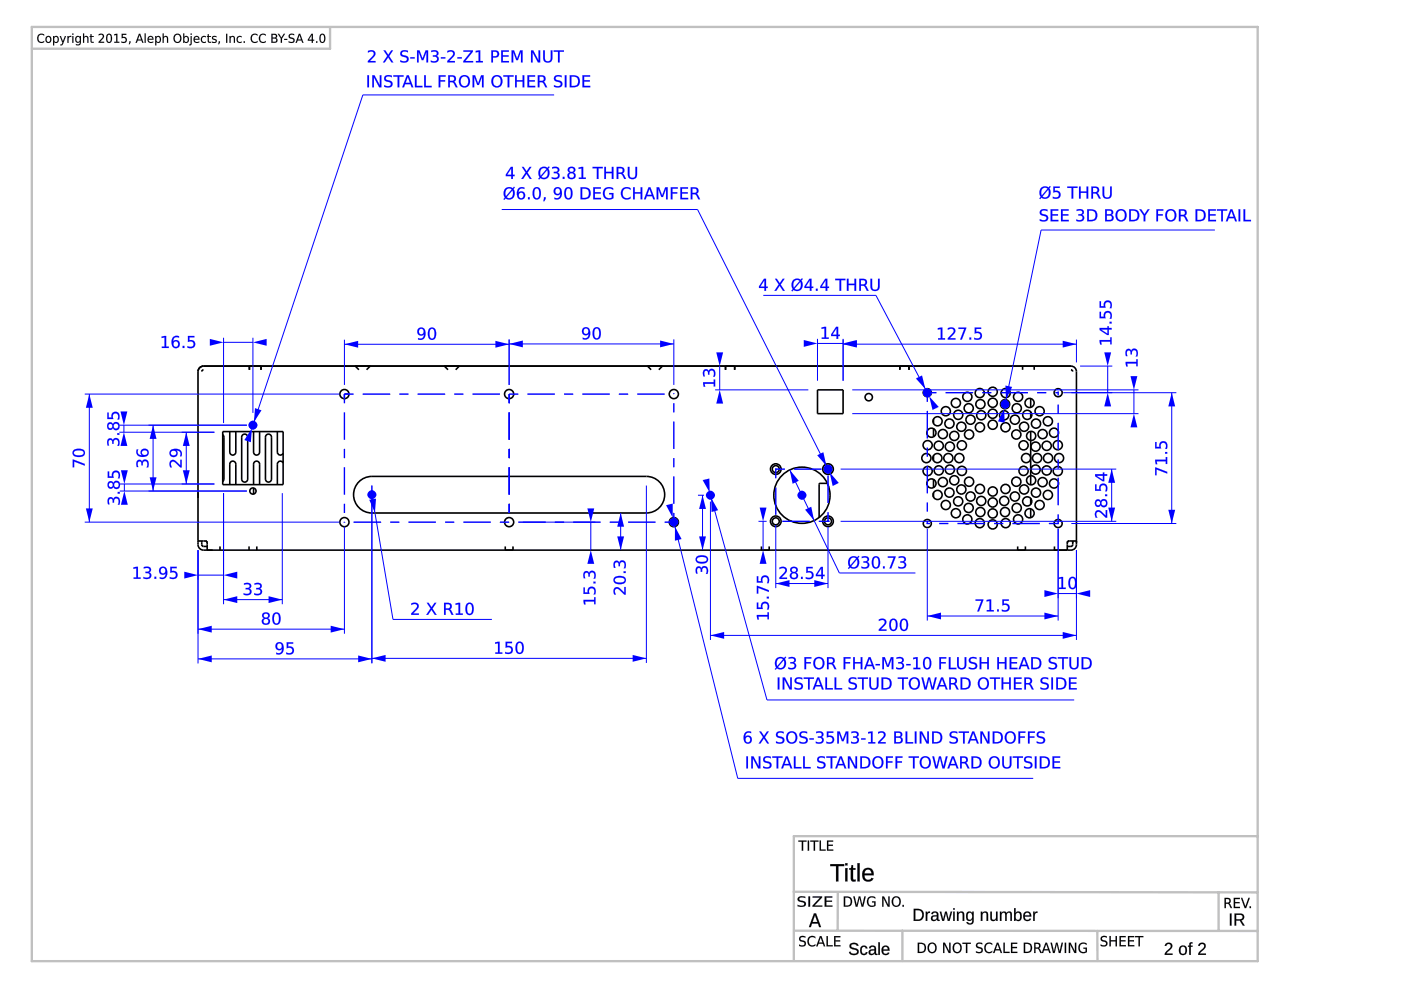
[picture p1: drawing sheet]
<svg xmlns="http://www.w3.org/2000/svg" width="297mm" height="210mm" viewBox="0 0 297 210" stroke-linecap="round" stroke-linejoin="round" font-family="sans-serif">
<g fill="none" stroke="#000" stroke-width=".34">
<path d="M43.1 78.4l-.3 .4M52.9 78.4v-.8h2.4v.8M76.1 78.4l-.8-.8h3.2l-.8 .8M95 78.4l-.8-.8h3.2l-.8 .8M138.1 78.4l-.8-.8h3.2l-.8 .8M153.8 78.4v-.8h2v.8M190.8 78.4v-.8h1.9v.8M216.8 77.6v.8M219.3 77.6v.8M227.1 78.4l.3 .4M47.2 92.2l.3 .5v8.9l-.3 .5M47.2 91.5h12.8v11.3h-12.8z"/>
<path d="M48.7 91.5v4.3a.64 .64 0 0 0 .7 .7 .64 .64 0 0 0 .6-.7v-4.3M51.4 92.2a.64 .64 0 0 1 .7-.1 .64 .64 0 0 1 .4 .6v8.9a.64 .64 0 0 1-.6 .6 .64 .64 0 0 1-.7-.6v-8.9zM53.8 91.5v4.3a.64 .64 0 0 0 .6 .7 .64 .64 0 0 0 .6-.7v-4.3M53.8 89.5v1.3M56.5 92.2a.64 .64 0 0 1 .7-.1 .64 .64 0 0 1 .4 .6v8.9a.64 .64 0 0 1-.7 .6 .64 .64 0 0 1-.6-.6v-8.9zM58.8 91.5v4.3a.64 .64 0 0 0 .5 .7 .64 .64 0 0 0 .7-.4M60 98.1a.64 .64 0 0 0-.7-.3 .64 .64 0 0 0-.5 .6v4.4M173.3 82.7h5.5v5h-5.5zM197.9 88.9v.9M197.9 90.9v1.7M197.9 96.6v1.1M218.5 84.5v1.9"/>
<path d="M218.5 87.3v1.3M218.5 91.5v11.3M42 114.7h.8a.8 .8 0 0 1 .8 .1 .8 .8 0 0 1 .3 .8v1M42 114.7v.3a1.44 1.44 0 0 0 1.1 1.6h184a1.49 1.49 0 0 0 1.1-1.7v-.2M42 114.7v-35.9a1.16 1.16 0 0 1 1.1-1.2h184a1.16 1.16 0 0 1 1.1 1.2v35.9M42 104.4v1.2M42.8 114.7v1l.4 .2h.7M46.6 115.9v.7M48.7 102.8v-4.4a.64 .64 0 0 1 .7-.6 .64 .64 0 0 1 .6 .6v4.4M52.8 115.9v.7M53.8 102.8v-4.4a.64 .64 0 0 1 .6-.6 .64 .64 0 0 1 .6 .6v4.4M53.8 103.5v1.3"/>
<path d="M54.4 115.9v.7M76.1 102.1a3.9 3.9 0 0 1 2.7-1.1h58.2a3.9 3.9 0 0 1 3.9 3.9 3.9 3.9 0 0 1-3.9 3.9h-58.2a3.9 3.9 0 0 1-3.5-2.4 3.9 3.9 0 0 1 .8-4.3zM107.1 115.9v.7h1.7v-.7M161.4 115.9v.7h1.7v-.7M175.4 102.5h-1.5l-.2 .2v7M197.9 101.6v1.8M197.9 104.5v.9M215.8 115.9v.7h1.6v-.7M218.5 105.7v1.2M218.5 107.9v1.9M227.4 114.7v1l-.4 .2h-.7M228.2 114.7h-.8a.8 .8 0 0 0-.8 .1 .8 .8 0 0 0-.3 .8v1h-2.7v-.7"/>
<circle cx="53.6" cy="90.1" r=".66"/>
<circle cx="73" cy="83.6" r=".97"/>
<circle cx="107.9" cy="83.6" r=".97"/>
<circle cx="142.9" cy="83.6" r=".97"/>
<circle cx="164.5" cy="99.5" r="1.13"/>
<circle cx="164.5" cy="99.5" r=".74"/>
<circle cx="175.6" cy="99.5" r="1.13"/>
<circle cx="175.6" cy="99.5" r=".74"/>
<circle cx="184.2" cy="84.2" r=".78"/>
<circle cx="196.4" cy="97.1" r=".97"/>
<circle cx="196.6" cy="83.3" r=".85"/>
<circle cx="196.7" cy="99.9" r=".97"/>
<circle cx="196.7" cy="94.4" r=".97"/>
<circle cx="197.5" cy="91.7" r=".97"/>
<circle cx="198.7" cy="97.1" r=".97"/>
<circle cx="198.8" cy="89.3" r=".97"/>
<circle cx="199" cy="99.7" r=".97"/>
<circle cx="199" cy="94.5" r=".97"/>
<circle cx="199.9" cy="92" r=".97"/>
<circle cx="200.5" cy="87.2" r=".97"/>
<circle cx="201.1" cy="97.1" r=".97"/>
<circle cx="201.3" cy="89.8" r=".97"/>
<circle cx="201.4" cy="99.6" r=".97"/>
<circle cx="201.4" cy="94.7" r=".97"/>
<circle cx="202.3" cy="92.4" r=".97"/>
<circle cx="202.7" cy="85.4" r=".97"/>
<circle cx="203.2" cy="88" r=".97"/>
<circle cx="203.4" cy="97.1" r=".97"/>
<circle cx="203.8" cy="90.5" r=".97"/>
<circle cx="203.9" cy="94.4" r=".97"/>
<circle cx="203.9" cy="99.8" r=".97"/>
<circle cx="205.1" cy="84.1" r=".97"/>
<circle cx="205.4" cy="86.6" r=".97"/>
<circle cx="205.5" cy="92.1" r=".97"/>
<circle cx="205.8" cy="89" r=".97"/>
<circle cx="207.7" cy="83.3" r=".97"/>
<circle cx="207.8" cy="90.6" r=".97"/>
<circle cx="207.9" cy="85.7" r=".97"/>
<circle cx="208" cy="88" r=".97"/>
<circle cx="210.5" cy="90.1" r=".97"/>
<circle cx="210.5" cy="85.4" r=".97"/>
<circle cx="210.5" cy="87.7" r=".97"/>
<circle cx="210.5" cy="83.1" r=".97"/>
<circle cx="212.9" cy="88" r=".97"/>
<circle cx="213.1" cy="85.7" r=".97"/>
<circle cx="213.2" cy="90.6" r=".97"/>
<circle cx="213.2" cy="83.3" r=".97"/>
<circle cx="215.2" cy="89" r=".97"/>
<circle cx="215.5" cy="92.1" r=".97"/>
<circle cx="215.6" cy="86.6" r=".97"/>
<circle cx="215.9" cy="84.1" r=".97"/>
<circle cx="217" cy="94.4" r=".97"/>
<circle cx="217" cy="99.8" r=".97"/>
<circle cx="217.1" cy="90.5" r=".97"/>
<circle cx="217.6" cy="97.1" r=".97"/>
<circle cx="217.8" cy="88" r=".97"/>
<circle cx="218.3" cy="85.4" r=".97"/>
<circle cx="218.6" cy="92.4" r=".97"/>
<circle cx="219.6" cy="94.7" r=".97"/>
<circle cx="219.6" cy="99.6" r=".97"/>
<circle cx="219.7" cy="89.8" r=".97"/>
<circle cx="219.9" cy="97.1" r=".97"/>
<circle cx="220.4" cy="87.2" r=".97"/>
<circle cx="221" cy="92" r=".97"/>
<circle cx="221.9" cy="99.7" r=".97"/>
<circle cx="221.9" cy="94.5" r=".97"/>
<circle cx="222.2" cy="89.3" r=".97"/>
<circle cx="222.2" cy="97.1" r=".97"/>
<circle cx="223.5" cy="91.7" r=".97"/>
<circle cx="224.3" cy="99.9" r=".97"/>
<circle cx="224.3" cy="94.4" r=".97"/>
<circle cx="224.3" cy="83.3" r=".85"/>
<circle cx="224.5" cy="97.1" r=".97"/>
<circle cx="53.6" cy="104.1" r=".66"/>
<circle cx="73" cy="110.7" r=".97"/>
<circle cx="107.9" cy="110.7" r=".97"/>
<circle cx="142.9" cy="110.7" r=".97"/>
<circle cx="150.6" cy="105" r=".58"/>
<circle cx="164.5" cy="110.5" r="1.13"/>
<circle cx="164.5" cy="110.5" r=".74"/>
<circle cx="170" cy="105" r="6"/>
<circle cx="175.6" cy="110.5" r="1.13"/>
<circle cx="175.6" cy="110.5" r=".74"/>
<circle cx="196.6" cy="111" r=".85"/>
<circle cx="197.5" cy="102.5" r=".97"/>
<circle cx="198.8" cy="104.9" r=".97"/>
<circle cx="199.9" cy="102.2" r=".97"/>
<circle cx="200.5" cy="107.1" r=".97"/>
<circle cx="201.3" cy="104.4" r=".97"/>
<circle cx="202.3" cy="101.8" r=".97"/>
<circle cx="202.7" cy="108.8" r=".97"/>
<circle cx="203.2" cy="106.3" r=".97"/>
<circle cx="203.8" cy="103.8" r=".97"/>
<circle cx="205.1" cy="110.1" r=".97"/>
<circle cx="205.4" cy="107.7" r=".97"/>
<circle cx="205.5" cy="102.1" r=".97"/>
<circle cx="205.8" cy="105.3" r=".97"/>
<circle cx="207.7" cy="110.9" r=".97"/>
<circle cx="207.8" cy="103.7" r=".97"/>
<circle cx="207.9" cy="108.6" r=".97"/>
<circle cx="208" cy="106.2" r=".97"/>
<circle cx="210.5" cy="111.2" r=".97"/>
<circle cx="210.5" cy="104.2" r=".97"/>
<circle cx="210.5" cy="106.5" r=".97"/>
<circle cx="210.5" cy="108.9" r=".97"/>
<circle cx="212.9" cy="106.2" r=".97"/>
<circle cx="213.1" cy="108.6" r=".97"/>
<circle cx="213.2" cy="103.7" r=".97"/>
<circle cx="213.2" cy="110.9" r=".97"/>
<circle cx="215.2" cy="105.3" r=".97"/>
<circle cx="215.5" cy="102.1" r=".97"/>
<circle cx="215.6" cy="107.7" r=".97"/>
<circle cx="215.9" cy="110.1" r=".97"/>
<circle cx="217.1" cy="103.8" r=".97"/>
<circle cx="217.8" cy="106.3" r=".97"/>
<circle cx="218.3" cy="108.8" r=".97"/>
<circle cx="218.6" cy="101.8" r=".97"/>
<circle cx="219.6" cy="104.4" r=".97"/>
<circle cx="220.4" cy="107.1" r=".97"/>
<circle cx="221" cy="102.2" r=".97"/>
<circle cx="222.2" cy="104.9" r=".97"/>
<circle cx="223.5" cy="102.5" r=".97"/>
<circle cx="224.3" cy="111" r=".85"/>
</g>
<path d="M42 116.6v6.3M47.4 104.6v18.3M42 121.9h5.4" fill="none" stroke="#00f" stroke-width=".21"/>
<g fill="#00f">
<path d="M39.1 121.2l2.9 .7-2.9 .8z"/>
<path d="M47.4 121.9l2.9-.7v1.5z"/>
<path d="M28.3 120.3l.9-.1v2.2h.6v.3h-1.5v-.3h.6v-1.9l-.6 .1zM30.5 120.2a1.04 1.04 0 0 1 1.5 .6l-.1 .3-.3 .3a.75 .75 0 0 1 .5 .9 .75 .75 0 0 1-1 .5l-.7-.2v-.3a.75 .75 0 0 0 .8 .2 .75 .75 0 0 0 .5-.7l-.2-.2-.7-.1v-.3h.4a.42 .42 0 0 0 .5-.4 .42 .42 0 0 0-.6-.4l-.6 .1zM32.8 122.3h.3v.4h-.3zM33.9 120.4a.97 .97 0 0 1 1.2-.1 .97 .97 0 0 1 .4 1.2 1.12 1.12 0 0 1-.4 1.1 1.12 1.12 0 0 1-1.2 .1v-.3a.8 .8 0 0 0 .9 0 .8 .8 0 0 0 .3-.8 .84 .84 0 0 1-1.2 0 .84 .84 0 0 1 0-1.2zM34 121a.55 .55 0 0 0 1.1 0 .55 .55 0 0 0-1.1 0zM36.1 120.2h1.4v.3h-1.1v.6a.91 .91 0 0 1 1.3 .9 .91 .91 0 0 1-1.4 .7h-.3v-.4a.7 .7 0 0 0 1 .1 .7 .7 0 0 0 .1-.9l-.4-.2-.6 .2z"/>
<path d="M28.3 120.3l1-.1-.1 2.2h.6v.3h-1.5v-.3h.6v-1.9l-.6 .1zM28.3 120.3v.3l.6-.1v2l-.6-.1v.3h1.5v-.3l-.6 .1v-2.3zM30.5 120.2a1.05 1.05 0 0 1 1.5 .6l-.1 .4-.3 .2a.69 .69 0 0 1 .5 .6 .69 .69 0 0 1-.5 .7l-.5 .1-.7-.1v-.4a.74 .74 0 0 0 .8 .2 .74 .74 0 0 0 .5-.7l-.2-.2-.7-.1v-.3h.4a.4 .4 0 0 0 .5-.4 .4 .4 0 0 0-.6-.4l-.6 .2zM30.5 120.2v.3a.87 .87 0 0 1 1.2 .3 .61 .61 0 0 1-.9 .4v.3a.58 .58 0 0 1 1 .5 .58 .58 0 0 1-.9 .5l-.5-.2v.3a1.1 1.1 0 0 0 1.7-.6l-.2-.4-.4-.2a.65 .65 0 0 0 .4-.9 .65 .65 0 0 0-.9-.3zM32.7 122.3h.4v.4h-.4zM32.8 122.3v.4h.3v-.4zM33.9 120.4a.98 .98 0 0 1 1.2-.1 .98 .98 0 0 1 .4 1.2 1.12 1.12 0 0 1-.4 1.1 1.12 1.12 0 0 1-1.2 .1v-.4a.8 .8 0 0 0 .8 0 .8 .8 0 0 0 .4-.7 .86 .86 0 0 1-1.2 0 .86 .86 0 0 1 0-1.2zM34 120.4a.82 .82 0 0 0-.1 1.2 .82 .82 0 0 0 1.2-.1 .81 .81 0 0 1-.3 .9 .81 .81 0 0 1-.9 0v.3a1.16 1.16 0 0 0 1.3-.3 1.16 1.16 0 0 0 .2-1.2 .89 .89 0 0 0-.4-1 .89 .89 0 0 0-1 .2zM34 121a.55 .55 0 0 0 1.1 0 .55 .55 0 0 0-1.1 0zM34 121a.6 .6 0 0 1 1.2 0 .6 .6 0 0 1-1.2 0zM36.1 120.2h1.4v.3h-1.1v.6a.93 .93 0 0 1 1.3 .9 .93 .93 0 0 1-1.4 .8l-.3-.1v-.4a.69 .69 0 0 0 .9 .1 .69 .69 0 0 0 .2-.9l-.4-.2-.6 .2zM36.1 120.2v1.3a.69 .69 0 0 1 1-.1 .69 .69 0 0 1 0 1 .69 .69 0 0 1-1 0l-.1-.1v.3a.98 .98 0 0 0 1.3 0 .98 .98 0 0 0 .1-1.3l-.4-.2h-.6v-.6h1.1v-.3z"/>
</g>
<path d="M47.4 104.6v23.5M59.9 104.6v23.5M47.4 127.1h12.5" fill="none" stroke="#00f" stroke-width=".21"/>
<g fill="#00f">
<path d="M47.4 127.1l2.9-.7v1.5z"/>
<path d="M56.9 126.4l3 .7-3 .8z"/>
<path d="M51.7 123.7a1.04 1.04 0 0 1 1.6 .5l-.1 .4-.4 .2a.75 .75 0 0 1 .5 .9 .75 .75 0 0 1-1 .5l-.6-.1v-.3a.75 .75 0 0 0 .8 .1 .75 .75 0 0 0 .4-.7l-.2-.2-.6-.1v-.2h.3a.42 .42 0 0 0 .5-.4 .42 .42 0 0 0-.5-.4l-.7 .1zM54 123.7a1.04 1.04 0 0 1 1.5 .5l-.1 .4-.4 .2a.75 .75 0 0 1 .5 .9 .75 .75 0 0 1-.9 .5l-.7-.1v-.3a.75 .75 0 0 0 .8 .1 .75 .75 0 0 0 .5-.7l-.3-.2-.6-.1v-.2h.3a.42 .42 0 0 0 .6-.4 .42 .42 0 0 0-.6-.4l-.6 .1z"/>
<path d="M51.7 123.7a1.05 1.05 0 0 1 1.6 .5l-.1 .4-.4 .2a.69 .69 0 0 1 .6 .6 .69 .69 0 0 1-.5 .7l-.6 .1-.7-.1 .1-.4a.74 .74 0 0 0 .8 .2 .74 .74 0 0 0 .4-.7l-.2-.2h-.6v-.4h.3a.4 .4 0 0 0 .5-.3 .4 .4 0 0 0-.5-.4l-.7 .1zM51.7 123.7v.3a.87 .87 0 0 1 1.2 .3 .61 .61 0 0 1-.8 .4v.2a.58 .58 0 0 1 .9 .5 .58 .58 0 0 1-.9 .5l-.4-.1v.3a1.1 1.1 0 0 0 1.6-.7l-.1-.4-.5-.2a.65 .65 0 0 0 .5-.9 .65 .65 0 0 0-.9-.3zM53.9 123.7h.1a1.05 1.05 0 0 1 1.5 .5l-.1 .4-.4 .2a.69 .69 0 0 1 .6 .6 .69 .69 0 0 1-.5 .7l-.5 .1-.7-.1v-.4a.74 .74 0 0 0 .8 .2 .74 .74 0 0 0 .5-.7l-.3-.2h-.6v-.4h.3a.4 .4 0 0 0 .5-.3 .4 .4 0 0 0-.5-.4l-.7 .1zM54 123.7v.3a.87 .87 0 0 1 1.2 .3 .61 .61 0 0 1-.9 .4v.2a.58 .58 0 0 1 .9 .5 .58 .58 0 0 1-.8 .5l-.5-.1v.3a1.1 1.1 0 0 0 1.6-.7l-.1-.4-.4-.2a.65 .65 0 0 0 .4-.9 .65 .65 0 0 0-.9-.3z"/>
</g>
<path d="M42 116.6v17.8M73 111.7v22.7M42 133.4h31" fill="none" stroke="#00f" stroke-width=".21"/>
<g fill="#00f">
<path d="M42 133.4l2.9-.7v1.4z"/>
<path d="M70.1 132.7l2.9 .7-2.9 .7z"/>
<path d="M55.9 131.7a.52 .52 0 0 0 1 0 .52 .52 0 0 0-1 0zM55.8 130a.78 .78 0 0 1 1-.1 .78 .78 0 0 1 .3 1l-.4 .2a.76 .76 0 0 1 .5 1 .76 .76 0 0 1-1.1 .4 .71 .71 0 0 1-.6-.7 .71 .71 0 0 1 .5-.7l-.4-.4v-.4zM55.9 130.5a.46 .46 0 0 0 .9 0 .46 .46 0 0 0-.9 0zM58.3 130.2a1.73 1.73 0 0 0 .2 2h.1a1.19 1.19 0 0 0 .5-1.6l-.3-.5zM58.1 130a.95 .95 0 0 1 1.1 .1 .95 .95 0 0 1 .3 1.1 .92 .92 0 0 1-.4 1.1 .92 .92 0 0 1-1.1-.2 2.05 2.05 0 0 1 .1-2.1z"/>
<path d="M55.9 131.7a.5 .5 0 0 0 1 0 .5 .5 0 0 0-1 0zM55.9 131.7a.54 .54 0 0 1 1 0 .54 .54 0 0 1-1 0zM55.8 130a.8 .8 0 0 1 1-.1 .8 .8 0 0 1 .3 1l-.4 .2a.71 .71 0 0 1 .6 .7 .71 .71 0 0 1-.7 .7 .77 .77 0 0 1-1-.4 .77 .77 0 0 1 .4-1 .6 .6 0 0 1-.4-.5 .6 .6 0 0 1 .2-.6zM55.8 130a.59 .59 0 0 0-.2 .7 .59 .59 0 0 0 .5 .4 .74 .74 0 0 0-.5 1 .74 .74 0 0 0 1 .3 .69 .69 0 0 0 .6-.6 .69 .69 0 0 0-.5-.7 .66 .66 0 0 0 .4-.9 .66 .66 0 0 0-1-.3zM55.9 130.5a.45 .45 0 0 0 .9 0 .45 .45 0 0 0-.9 0zM55.9 130.5a.48 .48 0 0 1 .9 0 .48 .48 0 0 1-.9 0zM58.3 130.2a1.73 1.73 0 0 0 .2 2h.1a1.17 1.17 0 0 0 .5-1.6l-.3-.4zM58.3 130.2l.3-.1a1.2 1.2 0 0 1 .5 1.6 .54 .54 0 0 1-.7 .5 .54 .54 0 0 1-.3-.7v-.9zM58.1 130a.96 .96 0 0 1 1.1 .1 .96 .96 0 0 1 .3 1.1 .94 .94 0 0 1-.4 1.1 .94 .94 0 0 1-1.2-.2 2.06 2.06 0 0 1 .2-2.1zM58.1 130a1.74 1.74 0 0 0 .3 2.4 .99 .99 0 0 0 1.1-1.2 .95 .95 0 0 0-.3-1.1 .95 .95 0 0 0-1.1-.1z"/>
</g>
<path d="M42 116.6v24.1M78.8 102.9v37.8M42 139.7h36.8" fill="none" stroke="#00f" stroke-width=".21"/>
<g fill="#00f">
<path d="M42 139.7l2.9-.7v1.4z"/>
<path d="M75.9 139l2.9 .7-2.9 .7z"/>
<path d="M58.6 136.4a.97 .97 0 0 1 1.2-.1 .97 .97 0 0 1 .4 1.2 1.12 1.12 0 0 1-.5 1.1 1.12 1.12 0 0 1-1.1 .1v-.3a.8 .8 0 0 0 .9 0 .8 .8 0 0 0 .3-.8 .84 .84 0 0 1-1.2 0 .84 .84 0 0 1 0-1.2zM58.7 137a.55 .55 0 0 0 1.1 0 .55 .55 0 0 0-1.1 0zM60.8 136.2h1.3v.3h-1v.6a.91 .91 0 0 1 1.2 .9 .91 .91 0 0 1-1.3 .8l-.3-.1v-.4a.7 .7 0 0 0 .9 .2 .7 .7 0 0 0 .2-1l-.5-.2-.5 .2z"/>
<path d="M58.6 136.4a.98 .98 0 0 1 1.2-.1 .98 .98 0 0 1 .4 1.2 1.12 1.12 0 0 1-.5 1.1 1.12 1.12 0 0 1-1.2 .1v-.4a.8 .8 0 0 0 .9 .1 .8 .8 0 0 0 .4-.8 .86 .86 0 0 1-1.2 0 .86 .86 0 0 1 0-1.2zM58.6 136.4a.82 .82 0 0 0 0 1.2 .82 .82 0 0 0 1.2-.1 .81 .81 0 0 1-.3 .9 .81 .81 0 0 1-.9 0v.3a1.16 1.16 0 0 0 1.3-.3 1.16 1.16 0 0 0 .2-1.2 .89 .89 0 0 0-.4-.9 .89 .89 0 0 0-1.1 .1zM58.7 137a.55 .55 0 0 0 1.1 0 .55 .55 0 0 0-1.1 0zM58.7 137a.57 .57 0 0 1 1.1 0 .57 .57 0 0 1-1.1 0zM60.8 136.2h1.4v.3h-1.1v.6a.93 .93 0 0 1 1.3 .9 .93 .93 0 0 1-1.4 .8l-.3-.1v-.4a.69 .69 0 0 0 .9 .1 .69 .69 0 0 0 .2-.9l-.5-.1-.5 .1zM60.8 136.2v1.3a.69 .69 0 0 1 1-.1 .69 .69 0 0 1 0 1 .69 .69 0 0 1-1 0l-.1-.1v.4a.98 .98 0 0 0 1.3-.1 .98 .98 0 0 0 .1-1.3l-.4-.2h-.6v-.6h1v-.3z"/>
</g>
<path d="M78.8 102.9v37.7M137 102.9v37.7M78.8 139.6h58.2" fill="none" stroke="#00f" stroke-width=".21"/>
<g fill="#00f">
<path d="M134.1 138.9l2.9 .7-2.9 .7z"/>
<path d="M78.8 139.6l3-.7v1.4z"/>
<path d="M105 136.2l.9-.1v2.2h.6v.3h-1.5v-.3h.6v-1.9l-.6 .1zM107.2 136.1h1.4v.3h-1.1v.6a.91 .91 0 0 1 1.3 .9 .91 .91 0 0 1-1.4 .7h-.3v-.4a.7 .7 0 0 0 1 .1 .7 .7 0 0 0 .1-.9l-.4-.2-.6 .2zM109.9 136.4a1.73 1.73 0 0 0 .1 2h.2a1.19 1.19 0 0 0 .4-1.6l-.3-.5zM109.7 136.2a.95 .95 0 0 1 1.1 .1 .95 .95 0 0 1 .3 1 .92 .92 0 0 1-.4 1.2 .92 .92 0 0 1-1.2-.2 2.05 2.05 0 0 1 .2-2.1z"/>
<path d="M105 136.2l.9-.1v2.2h.6v.3h-1.5v-.3h.6v-1.9l-.6 .1zM105 136.2v.3l.6-.1v1.9h-.6v.3h1.5v-.3h-.6v-2.2zM107.2 136.1h1.4v.3h-1.1v.6a.93 .93 0 0 1 1.3 .9 .93 .93 0 0 1-1.4 .8l-.3-.1v-.4a.69 .69 0 0 0 .9 .1 .69 .69 0 0 0 .2-.9l-.4-.2-.6 .2zM107.2 136.1v1.3a.69 .69 0 0 1 1-.1 .69 .69 0 0 1 0 1 .69 .69 0 0 1-1 0l-.1-.1v.3a.98 .98 0 0 0 1.3 0 .98 .98 0 0 0 .1-1.3l-.4-.2h-.6v-.7l1.1 .1v-.3zM109.9 136.4a1.73 1.73 0 0 0 .1 1.9l.2 .1a1.17 1.17 0 0 0 .4-1.6l-.3-.5zM109.9 136.4l.3-.1a1.2 1.2 0 0 1 .5 1.6 .54 .54 0 0 1-.7 .5 .54 .54 0 0 1-.4-.7l.1-.9zM109.7 136.2a.96 .96 0 0 1 1.1 .1 .96 .96 0 0 1 .3 1 .94 .94 0 0 1-.4 1.2 .94 .94 0 0 1-1.2-.2 2.06 2.06 0 0 1 .2-2.1zM109.7 136.2a1.74 1.74 0 0 0 .2 2.4 .99 .99 0 0 0 1.1-1.3 .95 .95 0 0 0-.2-1 .95 .95 0 0 0-1.1-.1z"/>
</g>
<g fill="#000">
<path d="M73 83.6h1zM73 83.6v.9zM142.9 110.5v.2z"/>
<path d="M73 83.6v1.9zM73 87.4v5.9zM73 95.2v1.9zM73 99.1v5.8zM73 106.8v2z"/>
<path d="M73 83.6h2zM76.9 83.6h5.8zM84.7 83.6h1.9zM88.5 83.6h5.9zM96.3 83.6h1.9zM100.2 83.6h5.8zM107.9 83.6h2zM111.8 83.6h5.8zM119.6 83.6h1.9zM123.5 83.6h5.8zM131.2 83.6h2zM135.1 83.6h5.8z"/>
<path d="M107.9 83.6v1.9zM107.9 87.4v5.9zM107.9 95.2v1.9zM107.9 99.1v5.8zM107.9 106.8v2z"/>
<path d="M107.9 83.6v1.9zM107.9 87.4v5.9zM107.9 95.2v1.9zM107.9 99.1v5.8zM107.9 106.8v2z"/>
<path d="M142.9 108.8v1.9zM142.9 101v5.8zM142.9 97.1v2zM142.9 89.4v5.8zM142.9 85.5v1.9zM142.9 83.4v.2z"/>
<path d="M140.9 110.7h2zM133.2 110.7h5.8zM129.3 110.7h1.9zM121.5 110.7h5.8zM117.6 110.7h2zM109.9 110.7h5.8zM106 110.7h1.9zM98.2 110.7h5.9zM94.4 110.7h1.9zM86.6 110.7h5.8zM82.7 110.7h2zM75 110.7h5.8zM72.9 110.7h.1z"/>
</g>
<g fill="none" stroke="#00f" stroke-width=".29">
<path d="M73 87.4v5.9M73 95.2v1.9M73 99.1v5.8M75 83.6h-2v1.9M76.9 83.6h5.8M84.7 83.6h1.9M88.5 83.6h5.9M96.3 83.6h1.9M100.2 83.6h5.8M107.9 87.4v5.9M107.9 95.2v1.9M107.9 99.1v5.8"/>
<path d="M109.9 83.6h-2v1.9M111.8 83.6h5.8M119.6 83.6h1.9M123.5 83.6h5.8M131.2 83.6h2M135.1 83.6h5.8M142.9 83.4v.2M142.9 85.5v1.9M142.9 89.4v5.8M142.9 97.1v2M72.9 110.7l.1 .1M73 106.8v2"/>
<path d="M75 110.7h5.8M82.7 110.7h2M86.6 110.7h5.8M94.4 110.7h1.9M98.2 110.7h5.9M106 110.7h1.9M107.9 106.8v2M109.9 110.7h5.8M117.6 110.7h2M121.5 110.7h5.8M129.3 110.7h1.9M133.2 110.7h5.8"/>
<path d="M142.9 101v5.8M142.9 108.8v1.9h-2"/>
</g>
<circle cx="78.8" cy="104.9" r=".48" fill="#00f"/>
<path d="M77.9 104.9a.95 .95 0 0 1 1.9 0 .95 .95 0 0 1-1.9 0z" fill="#00f"/>
<path d="M78.8 104.9l4.5 26.4" fill="none" stroke="#00f" stroke-width=".21"/>
<path d="M78.3 106l1.4-.3-.2 3z" fill="#00f"/>
<path d="M83.3 131.3h21" fill="none" stroke="#00f" stroke-width=".21"/>
<g fill="#00f">
<path d="M87.2 127.9a.89 .89 0 0 1 1.1-.1 .89 .89 0 0 1 .3 1.1l-1 1.2h1.2v.3h-1.6v-.3l.5-.6a1.1 1.1 0 0 0 .6-1.3l-.5-.1-.6 .2zM90.5 127.8h.4l.6 1 .6-1h.4l-.8 1.2 .9 1.4h-.4l-.7-1.1-.7 1.1h-.4l.9-1.4zM94.1 127.8h.8a.71 .71 0 0 1 .9 .5 .71 .71 0 0 1-.4 .9l.7 1.2h-.3l-.5-.9-.4-.2h-.4v1.1h-.4zM94.5 128.1v.9h.4a.45 .45 0 0 0 .5-.4 .45 .45 0 0 0-.5-.5zM96.6 127.9l1-.1v2.3h.5v.3h-1.5v-.3h.6v-2l-.6 .2zM99.3 128.2a1.73 1.73 0 0 0 .1 1.9h.2a1.19 1.19 0 0 0 .4-1.6l-.3-.4zM99.1 127.9a.95 .95 0 0 1 1.1 .1 .95 .95 0 0 1 .2 1.1 .92 .92 0 0 1-.3 1.1 .92 .92 0 0 1-1.2-.1 2.05 2.05 0 0 1 .2-2.2z"/>
<path d="M87.2 127.9a.91 .91 0 0 1 1.2-.1 .91 .91 0 0 1 .3 1.2l-1.1 1.1h1.2v.3h-1.6a1.85 1.85 0 0 1 .9-1.3 .58 .58 0 0 0 .2-.9 .58 .58 0 0 0-.9 0l-.2 .1zM87.2 127.9v.4a.66 .66 0 0 1 .8-.2 .66 .66 0 0 1 .4 .7l-1.2 1.3v.3h1.6v-.3h-1.2l.9-1a.82 .82 0 0 0 .1-1.1 .82 .82 0 0 0-1.2-.1zM90.5 127.8h.4l.6 1 .6-1h.4l-.8 1.2 .9 1.4h-.4l-.7-1.1-.7 1.1h-.5l1-1.4zM90.5 127.8l.8 1.2-.9 1.4h.4l.7-1.2 .7 1.2h.4l-.9-1.4 .8-1.2h-.4l-.6 1-.6-1zM94.1 127.8h.8a.73 .73 0 0 1 .9 .5 .73 .73 0 0 1-.4 .9l.3 .3 .5 .9h-.5l-.5-1-.7-.1v1.1h-.4zM94.1 127.8v2.6h.4v-1.1l.7 .1 .6 1h.3l-.4-.9-.4-.3a.69 .69 0 0 0 .4-.9 .69 .69 0 0 0-.8-.5zM94.5 128.1v.9h.4a.44 .44 0 0 0 .5-.4 .44 .44 0 0 0-.5-.5zM94.5 128.1a.76 .76 0 0 1 .9 .2v.2a.44 .44 0 0 1-.5 .5h-.4zM96.6 127.9l1-.1v2.3h.5v.3h-1.5v-.3h.6v-2l-.6 .2zM96.6 127.9v.4l.6-.2v2h-.6v.3h1.5v-.3h-.6l.1-2.3zM99.3 128.2a1.73 1.73 0 0 0 .1 1.9h.2a1.17 1.17 0 0 0 .4-1.6l-.3-.4zM99.3 128.1l.3-.1a1.2 1.2 0 0 1 .5 1.7 .54 .54 0 0 1-.7 .4 .54 .54 0 0 1-.4-.7l.1-.9zM99.1 127.9a.96 .96 0 0 1 1.1 .1 .96 .96 0 0 1 .3 1.1 .94 .94 0 0 1-.4 1.1 .94 .94 0 0 1-1.2-.1 2.06 2.06 0 0 1 .2-2.2zM99.1 127.9a1.74 1.74 0 0 0 .2 2.5 .99 .99 0 0 0 1.1-1.3 .95 .95 0 0 0-.3-1 .95 .95 0 0 0-1-.2z"/>
</g>
<path d="M73 72v9.6M73 73h34.9M107.9 72v9.6" fill="none" stroke="#00f" stroke-width=".21"/>
<g fill="#00f">
<path d="M105 72.3l2.9 .7-2.9 .7z"/>
<path d="M73 73l2.9-.7v1.4z"/>
<path d="M88.7 69.7a.97 .97 0 0 1 1.2-.1 .97 .97 0 0 1 .3 1.2 1.12 1.12 0 0 1-.4 1.1 1.12 1.12 0 0 1-1.2 .1v-.3a.8 .8 0 0 0 .9 0 .8 .8 0 0 0 .4-.8 .84 .84 0 0 1-1.3 0 .84 .84 0 0 1 .1-1.2zM88.7 70.3a.55 .55 0 0 0 1.1 0 .55 .55 0 0 0-1.1 0zM91.3 69.8a1.73 1.73 0 0 0 .1 2h.2a1.19 1.19 0 0 0 .5-1.6l-.3-.5zM91.1 69.6a.95 .95 0 0 1 1.1 .1 .95 .95 0 0 1 .3 1.1 .92 .92 0 0 1-.4 1.1 .92 .92 0 0 1-1.2-.2 2.05 2.05 0 0 1 .2-2.1z"/>
<path d="M88.7 69.7a.98 .98 0 0 1 1.2-.1 .98 .98 0 0 1 .3 1.2 1.12 1.12 0 0 1-.4 1.1 1.12 1.12 0 0 1-1.2 .1v-.4a.8 .8 0 0 0 .9 .1 .8 .8 0 0 0 .4-.8 .86 .86 0 0 1-1.3 0 .86 .86 0 0 1 .1-1.2zM88.7 69.7a.82 .82 0 0 0 0 1.2 .82 .82 0 0 0 1.2-.1 .81 .81 0 0 1-.3 .9 .81 .81 0 0 1-1 0v.3a1.16 1.16 0 0 0 1.3-.3 1.16 1.16 0 0 0 .3-1.2 .89 .89 0 0 0-.5-1 .89 .89 0 0 0-1 .2zM88.8 70.3a.53 .53 0 0 0 1 0 .53 .53 0 0 0-1 0zM88.8 70.3a.57 .57 0 0 1 1.1 0 .57 .57 0 0 1-1.1 0zM91.3 69.8a1.73 1.73 0 0 0 .1 2h.2a1.17 1.17 0 0 0 .5-1.6l-.3-.4zM91.3 69.8l.3-.1a1.2 1.2 0 0 1 .5 1.6 .54 .54 0 0 1-.7 .5 .54 .54 0 0 1-.3-.7v-.9zM91.1 69.6a.96 .96 0 0 1 1.1 .1 .96 .96 0 0 1 .3 1.1 .94 .94 0 0 1-.4 1.1 .94 .94 0 0 1-1.2-.2 2.06 2.06 0 0 1 .2-2.1zM91.1 69.6a1.74 1.74 0 0 0 .2 2.4 .99 .99 0 0 0 1.2-1.2 .95 .95 0 0 0-.3-1.1 .95 .95 0 0 0-1.1-.1z"/>
</g>
<path d="M107.9 72v9.6M107.9 72.9h35M142.9 72v9.6" fill="none" stroke="#00f" stroke-width=".21"/>
<g fill="#00f">
<path d="M140 72.2l2.9 .7-2.9 .8z"/>
<path d="M107.9 72.9l3-.7v1.5z"/>
<path d="M123.6 69.6a.97 .97 0 0 1 1.2 0 .97 .97 0 0 1 .3 1.1 1.12 1.12 0 0 1-.4 1.1 1.12 1.12 0 0 1-1.1 .1v-.3a.8 .8 0 0 0 .8 0 .8 .8 0 0 0 .4-.8 .84 .84 0 0 1-1.2 0 .84 .84 0 0 1 0-1.2zM123.7 70.3a.55 .55 0 0 0 1.1 0 .55 .55 0 0 0-1.1 0zM126.2 69.8a1.73 1.73 0 0 0 .2 1.9h.1a1.19 1.19 0 0 0 .5-1.6l-.3-.4zM126 69.5a.95 .95 0 0 1 1.1 .1 .95 .95 0 0 1 .3 1.1 .92 .92 0 0 1-.4 1.1 .92 .92 0 0 1-1.1-.1 2.05 2.05 0 0 1 .1-2.2z"/>
<path d="M123.6 69.6a.98 .98 0 0 1 1.2-.1 .98 .98 0 0 1 .4 1.2 1.12 1.12 0 0 1-.5 1.1 1.12 1.12 0 0 1-1.2 .1v-.3a.8 .8 0 0 0 .9 0 .8 .8 0 0 0 .4-.8 .86 .86 0 0 1-1.2 0 .86 .86 0 0 1 0-1.2zM123.6 69.6a.82 .82 0 0 0 0 1.2 .82 .82 0 0 0 1.2-.1 .81 .81 0 0 1-.3 .9 .81 .81 0 0 1-.9 0v.3a1.16 1.16 0 0 0 1.3-.2 1.16 1.16 0 0 0 .2-1.3 .89 .89 0 0 0-.5-.9 .89 .89 0 0 0-1 .1zM123.7 70.3a.55 .55 0 0 0 1.1 0 .55 .55 0 0 0-1.1 0zM123.7 70.3a.57 .57 0 0 1 1.1 0 .57 .57 0 0 1-1.1 0zM126.2 69.8a1.73 1.73 0 0 0 .2 1.9h.1a1.17 1.17 0 0 0 .5-1.6l-.3-.4zM126.2 69.7l.3-.1a1.2 1.2 0 0 1 .5 1.7 .54 .54 0 0 1-.7 .4 .54 .54 0 0 1-.3-.7v-.9zM126 69.5a.96 .96 0 0 1 1.1 .1 .96 .96 0 0 1 .3 1.1 .94 .94 0 0 1-.4 1.1 .94 .94 0 0 1-1.2-.1 2.06 2.06 0 0 1 .2-2.2zM126 69.5a1.74 1.74 0 0 0 .3 2.4 .99 .99 0 0 0 1.1-1.2 .95 .95 0 0 0-.3-1 .95 .95 0 0 0-1.1-.2z"/>
</g>
<path d="M131.6 108.8v7.8" fill="none" stroke="#00f" stroke-width=".21"/>
<g fill="#00f">
<path d="M131.6 108.8l.7 2.9h-1.4z"/>
<path d="M130.9 113.7h1.4l-.7 2.9z"/>
<path d="M130.3 124.7a1.08 1.08 0 0 1 1.6 .5l.5 .5v-1.2h.3v1.6h-.3l-.6-.6a1.1 1.1 0 0 0-1.3-.5l-.1 .5 .2 .6h-.4l-.1-.8zM130.5 122.7l-.2 .3a1.19 1.19 0 0 0 1.7 .5 .52 .52 0 0 0 .4-.7 .52 .52 0 0 0-.7-.3h-.9zM130.2 122.5a1.76 1.76 0 0 1 2.5 .2 1 1 0 0 1-1.3 1.2 .97 .97 0 0 1-1.1-.3 .97 .97 0 0 1-.1-1.1zM132.2 121.1h.5v.4h-.5zM130.2 119.1l.3-.2h.4l.4 .4a.75 .75 0 0 1 .9-.5 .75 .75 0 0 1 .5 1l-.1 .7h-.4a.75 .75 0 0 0 .2-.8 .75 .75 0 0 0-.7-.5l-.2 .2-.1 .6h-.2v-.3a.42 .42 0 0 0-.5-.5 .42 .42 0 0 0-.3 .5l.1 .7h-.3l-.1-.7z"/>
<path d="M130.3 124.7a1.17 1.17 0 0 1 1.6 .5l.5 .5v-1.3h.3v1.7a1.85 1.85 0 0 1-1.3-1 .58 .58 0 0 0-.9-.1 .58 .58 0 0 0 0 .9l.1 .2h-.4a1.41 1.41 0 0 1 .1-1.4zM130.3 124.7l-.2 .4v.6l.1 .4h.4a.66 .66 0 0 1-.2-.8 .66 .66 0 0 1 .7-.4l1.3 1.2h.3v-1.6h-.3v1.2l-1.3-1.1-.5-.1zM130.5 122.7l-.1 .3a1.18 1.18 0 0 0 1.6 .4 .5 .5 0 0 0 .4-.6 .5 .5 0 0 0-.7-.3h-.9zM130.4 122.7a1.74 1.74 0 0 1 2 .1l.1 .2a1.2 1.2 0 0 1-1.7 .5l-.4-.3zM130.2 122.5a1.77 1.77 0 0 1 2.5 .2 1.02 1.02 0 0 1-1.3 1.2 .99 .99 0 0 1-1.1-.3 .99 .99 0 0 1-.1-1.1zM130.2 122.5a.93 .93 0 0 0 .1 1.1 .93 .93 0 0 0 1.1 .3 .95 .95 0 0 0 1-.3 .95 .95 0 0 0 .1-1.1 1.9 1.9 0 0 0-2.3 0zM132.2 121.1h.5v.4h-.5zM132.2 121.1v.4h.5v-.4zM130.2 119.1a.58 .58 0 0 1 .6-.2 .58 .58 0 0 1 .5 .4 .69 .69 0 0 1 .6-.5 .69 .69 0 0 1 .7 .5l.1 .5-.1 .7h-.4a.74 .74 0 0 0 .2-.8 .74 .74 0 0 0-.7-.5l-.2 .2v.7h-.4v-.4a.4 .4 0 0 0-.4-.5 .4 .4 0 0 0-.3 .5l.1 .7h-.3l-.2-.7zM130.3 119.1l-.2 .9 .1 .4h.3a.87 .87 0 0 1 .3-1.2 .61 .61 0 0 1 .4 .8h.2a.58 .58 0 0 1 .5-.9 .58 .58 0 0 1 .5 .9l-.2 .5h.4a1.1 1.1 0 0 0-.7-1.7l-.4 .2-.2 .4a.57 .57 0 0 0-.4-.5 .57 .57 0 0 0-.6 .2z"/>
</g>
<path d="M110.9 110.7h15.3M125.3 110.7v5.9" fill="none" stroke="#00f" stroke-width=".21"/>
<g fill="#00f">
<path d="M125.3 116.6l.7 2.9h-1.5z"/>
<path d="M124.5 107.8h1.5l-.7 2.9z"/>
<path d="M123.7 127.2h2.3v-.6h.3v1.5h-.3v-.6h-2l.1 .6h-.3zM123.7 124.6h.3v1h.6a.91 .91 0 0 1 .9-1.2 .91 .91 0 0 1 .8 1.3l-.1 .3h-.3a.7 .7 0 0 0 .1-.9 .7 .7 0 0 0-1-.2l-.1 .5 .1 .5h-1.3zM125.8 123.3h.5v.4h-.5zM123.8 121.3l.3-.2h.4l.4 .4a.75 .75 0 0 1 .9-.5 .75 .75 0 0 1 .5 1l-.1 .7h-.4a.75 .75 0 0 0 .2-.8 .75 .75 0 0 0-.7-.5l-.2 .2-.1 .6h-.2v-.3a.42 .42 0 0 0-.5-.5 .42 .42 0 0 0-.3 .5l.1 .7h-.3l-.1-.7z"/>
<path d="M123.7 127.2h2.3v-.6h.3v1.5h-.3v-.6h-2l.2 .7h-.4zM123.7 127.2l.1 .9h.3l-.1-.6h2v.6h.3v-1.5h-.3v.6zM123.7 124.6h.3v1h.6a.93 .93 0 0 1 .9-1.3 .93 .93 0 0 1 .8 1.4l-.1 .3h-.4a.69 .69 0 0 0 .2-.9 .69 .69 0 0 0-1-.2l-.1 .5 .1 .5h-1.3zM123.7 124.6v1.3h1.3a.69 .69 0 0 1-.1-1 .69 .69 0 0 1 1 0 .69 .69 0 0 1 0 1v.1h.3a.98 .98 0 0 0-.1-1.3 .98 .98 0 0 0-1.3-.1l-.2 .4 .1 .6h-.7v-1zM125.8 123.3h.5v.4h-.5zM125.8 123.3v.4h.5v-.4zM123.8 121.3a.58 .58 0 0 1 .6-.2 .58 .58 0 0 1 .5 .4 .69 .69 0 0 1 .6-.5 .69 .69 0 0 1 .7 .5l.1 .5-.1 .7h-.4a.74 .74 0 0 0 .2-.8 .74 .74 0 0 0-.7-.5l-.2 .2v.7h-.4v-.4a.4 .4 0 0 0-.4-.5 .4 .4 0 0 0-.3 .5l.1 .7h-.3l-.2-.7zM123.9 121.3l-.2 .9 .1 .4h.3a.87 .87 0 0 1 .3-1.2 .61 .61 0 0 1 .4 .8h.2a.58 .58 0 0 1 .5-.9 .58 .58 0 0 1 .5 .9l-.2 .5h.4a1.1 1.1 0 0 0-.7-1.7l-.4 .2-.2 .4a.57 .57 0 0 0-.4-.5 .57 .57 0 0 0-.6 .2z"/>
</g>
<path d="M47.4 71.6v18.1M47.4 72.6h6.2M53.6 71.6v15.9" fill="none" stroke="#00f" stroke-width=".21"/>
<g fill="#00f">
<path d="M44.5 71.9l2.9 .7-2.9 .7z"/>
<path d="M53.6 72.6l2.9-.7v1.4z"/>
<path d="M34.3 71.4l.9-.2v2.3h.6v.3h-1.5v-.3h.6v-2l-.6 .2zM36.7 72.9a.55 .55 0 0 0 1.1 0 .55 .55 0 0 0-1.1 0zM36.7 71.5l.7-.3 .6 .1v.3a.8 .8 0 0 0-.9 0 .8 .8 0 0 0-.4 .8 .85 .85 0 0 1 1.3 .2 .85 .85 0 0 1-.5 1.3 .85 .85 0 0 1-1.1-.8v-.9zM38.7 73.3h.4v.5h-.4zM39.9 71.2h1.3v.3h-1v.6a.91 .91 0 0 1 1.2 .9 .91 .91 0 0 1-1.3 .8l-.4-.1v-.3a.7 .7 0 0 0 1 .1 .7 .7 0 0 0 .2-1l-.5-.1-.5 .1z"/>
<path d="M34.3 71.3l.9-.1v2.3h.6v.3h-1.5v-.3h.6v-1.9l-.6 .1zM34.3 71.4v.3l.6-.2v2h-.6v.3h1.5v-.3h-.6v-2.3zM36.8 72.9a.53 .53 0 0 0 1 0 .53 .53 0 0 0-1 0zM36.7 72.9a.57 .57 0 0 1 1.1 0 .57 .57 0 0 1-1.1 0zM36.6 71.5a1.15 1.15 0 0 1 1.4-.2v.3a.8 .8 0 0 0-.9 0 .8 .8 0 0 0-.4 .8 .77 .77 0 0 1 1.2-.1 .91 .91 0 0 1-.4 1.5 .91 .91 0 0 1-1.1-1v-.8zM36.7 71.6a1.6 1.6 0 0 0 .3 2.2 .84 .84 0 0 0 1.1-.4 .84 .84 0 0 0-.3-1.1 .84 .84 0 0 0-1.1 .2 .81 .81 0 0 1 .3-.9 .81 .81 0 0 1 1 0v-.3l-.6-.1zM38.7 73.3h.4v.5h-.4zM38.7 73.3v.5h.4v-.5zM39.8 71.2h1.4v.3h-1v.6a.93 .93 0 0 1 1.2 .9 .93 .93 0 0 1-1.3 .8l-.4-.1 .1-.3a.69 .69 0 0 0 .9 .1 .69 .69 0 0 0 .2-.9l-.5-.2-.6 .1zM39.9 71.2v1.3a.69 .69 0 0 1 .9 0 .69 .69 0 0 1 .1 .9 .69 .69 0 0 1-1 .1l-.2-.1v.3a.98 .98 0 0 0 1.3-.1 .98 .98 0 0 0 .1-1.3l-.4-.2-.6 .1v-.7h1.1v-.3z"/>
</g>
<path d="M38.5 91.6h7M39.5 91.6v11M38.5 102.6h7" fill="none" stroke="#00f" stroke-width=".21"/>
<g fill="#00f">
<path d="M39.5 91.6l.7 2.9h-1.4z"/>
<path d="M38.8 99.7h1.4l-.7 2.9z"/>
<path d="M36.1 97.7a1.08 1.08 0 0 1 1.7 .5l.4 .5v-1.2h.3v1.6h-.3l-.5-.5a1.1 1.1 0 0 0-1.4-.6l-.1 .5 .2 .6h-.3l-.2-.7zM36.1 95.6a1.48 1.48 0 0 1 2.5 .6l-.1 .5h-.3a.8 .8 0 0 0 0-.8 .8 .8 0 0 0-.8-.4 .85 .85 0 0 1 0 1.2 .85 .85 0 0 1-1.2 0 .85 .85 0 0 1-.1-1.1zM36.3 96.1a.55 .55 0 0 0 1.1 0 .55 .55 0 0 0-1.1 0z"/>
<path d="M36.1 97.7a1.17 1.17 0 0 1 1.7 .5l.4 .5v-1.2h.3v1.6a1.85 1.85 0 0 1-1.3-.9 .58 .58 0 0 0-.8-.2 .58 .58 0 0 0 0 .9l.1 .2h-.4a1.41 1.41 0 0 1 0-1.4zM36.1 97.8l-.1 .3v.6l.1 .4h.3a.66 .66 0 0 1-.2-.8 .66 .66 0 0 1 .7-.4l1.3 1.2h.3v-1.6h-.3l.1 1.2-1.4-1.1-.4-.1zM36.1 95.6a1.5 1.5 0 0 1 2.5 .6l-.1 .6h-.4a.8 .8 0 0 0 0-.9 .8 .8 0 0 0-.7-.4 .87 .87 0 0 1 0 1.2 .87 .87 0 0 1-1.2 0 .87 .87 0 0 1-.1-1.1zM36.1 95.6a.83 .83 0 0 0 .1 1.1 .83 .83 0 0 0 1.2-.1 .83 .83 0 0 0-.1-1.1 .81 .81 0 0 1 .9 .3 .81 .81 0 0 1 0 .9h.3a1.16 1.16 0 0 0-.3-1.3 1.16 1.16 0 0 0-1.2-.2zM36.3 96.1a.55 .55 0 0 0 1.1 0 .55 .55 0 0 0-1.1 0zM36.3 96a.57 .57 0 0 1 1.1 0 .57 .57 0 0 1-1.1 0z"/>
</g>
<path d="M31.5 90.1h20.8M32.5 90.1v14M31.5 104.1h20.8" fill="none" stroke="#00f" stroke-width=".21"/>
<g fill="#00f">
<path d="M32.5 90.1l.7 3h-1.5z"/>
<path d="M31.7 101.2h1.5l-.7 2.9z"/>
<path d="M29.1 97.7l.3-.2h.4l.3 .4a.75 .75 0 0 1 1-.4 .75 .75 0 0 1 .4 .9l-.1 .7h-.3a.75 .75 0 0 0 .2-.8 .75 .75 0 0 0-.8-.5l-.2 .2v.7h-.3v-.4a.42 .42 0 0 0-.4-.5 .42 .42 0 0 0-.4 .6l.1 .6h-.3l-.1-.7zM30.1 96a.55 .55 0 0 0 1.1 0 .55 .55 0 0 0-1.1 0zM29 95.3h.3a.8 .8 0 0 0 0 .9 .8 .8 0 0 0 .8 .3 .85 .85 0 0 1 .2-1.3 .85 .85 0 0 1 1.3 .5 .85 .85 0 0 1-.8 1.1 1.25 1.25 0 0 1-1.5-.1 1.25 1.25 0 0 1-.3-1.4z"/>
<path d="M29.1 97.7a.58 .58 0 0 1 .6-.2 .58 .58 0 0 1 .4 .4 .69 .69 0 0 1 .7-.5 .69 .69 0 0 1 .7 .5l.1 .5-.2 .7h-.3a.74 .74 0 0 0 .1-.8 .74 .74 0 0 0-.6-.5l-.3 .2v.7h-.3v-.4a.4 .4 0 0 0-.4-.5 .4 .4 0 0 0-.4 .6l.1 .6h-.3l-.1-.7zM29.1 97.7l-.2 1 .1 .3h.3a.87 .87 0 0 1 .3-1.2 .61 .61 0 0 1 .4 .9h.3a.58 .58 0 0 1 .4-1 .58 .58 0 0 1 .6 .9l-.2 .5h.3a1.1 1.1 0 0 0-.7-1.7l-.4 .2-.2 .4a.57 .57 0 0 0-.4-.5 .57 .57 0 0 0-.6 .2zM30.1 96a.55 .55 0 0 0 1.1 0 .55 .55 0 0 0-1.1 0zM30.1 96a.57 .57 0 0 1 1.1 0 .57 .57 0 0 1-1.1 0zM29 95.3h.3a.8 .8 0 0 0 0 .9 .8 .8 0 0 0 .8 .3 .77 .77 0 0 1 .1-1.3 .91 .91 0 0 1 1.3 .6 .91 .91 0 0 1-1 1.1 1.19 1.19 0 0 1-1.3-.3 1.19 1.19 0 0 1-.2-1.3zM29 95.3a1.16 1.16 0 0 0 .2 1.3 1.16 1.16 0 0 0 1.3 .3 .86 .86 0 0 0 1.1-.8 .86 .86 0 0 0-1-.9 .86 .86 0 0 0-.7 1.1l.3 .3a.81 .81 0 0 1-.9-.4 .81 .81 0 0 1 0-.9z"/>
</g>
<path d="M25.3 91.6h20.2M25.3 90.1h27M26.3 90.1v1.5" fill="none" stroke="#00f" stroke-width=".21"/>
<g fill="#00f">
<path d="M26.3 91.6l.7 2.9h-1.5z"/>
<path d="M25.5 87.2h1.5l-.7 2.9z"/>
<path d="M22.9 93.2l.3-.3 .4 .1 .3 .4a.75 .75 0 0 1 1-.5 .75 .75 0 0 1 .5 1l-.2 .6h-.3a.75 .75 0 0 0 .2-.8 .75 .75 0 0 0-.7-.5l-.3 .3v.6h-.3v-.3a.42 .42 0 0 0-.4-.5 .42 .42 0 0 0-.4 .5l.1 .7h-.3l-.1-.7zM24.9 91.8h.4v.4h-.4zM24.1 90.3a.52 .52 0 0 0 1 0 .52 .52 0 0 0-1 0zM22.9 89.7l.3-.1h.4l.3 .4a.76 .76 0 0 1 1.1-.5 .76 .76 0 0 1 .3 1.1 .71 .71 0 0 1-.6 .6 .71 .71 0 0 1-.8-.5 .68 .68 0 0 1-.9 .4 .68 .68 0 0 1-.3-1zM22.9 90.4a.46 .46 0 0 0 .9 0 .46 .46 0 0 0-.9 0zM22.8 87.5h.2v1h.7a.91 .91 0 0 1 .9-1.2 .91 .91 0 0 1 .7 1.3l-.1 .3h-.3a.7 .7 0 0 0 .1-.9 .7 .7 0 0 0-.9-.2l-.2 .5 .1 .5h-1.2z"/>
<path d="M22.9 93.1a.58 .58 0 0 1 .6-.2 .58 .58 0 0 1 .4 .5 .69 .69 0 0 1 .7-.6 .69 .69 0 0 1 .7 .5l.1 .6-.2 .6h-.3a.74 .74 0 0 0 .2-.8 .74 .74 0 0 0-.7-.4l-.2 .2-.1 .6h-.3v-.3a.4 .4 0 0 0-.4-.5 .4 .4 0 0 0-.4 .5l.2 .7h-.4l-.1-.7zM22.9 93.2l-.1 .9v.4h.3a.87 .87 0 0 1 .3-1.3 .61 .61 0 0 1 .4 .9h.3a.58 .58 0 0 1 .4-.9 .58 .58 0 0 1 .6 .9l-.2 .4h.3a1.1 1.1 0 0 0-.6-1.6l-.4 .1-.3 .5a.57 .57 0 0 0-.4-.5 .57 .57 0 0 0-.6 .2zM24.9 91.8h.4v.4h-.4zM24.9 91.8v.4h.4v-.4zM24.1 90.3a.5 .5 0 0 0 1 0 .5 .5 0 0 0-1 0zM24.1 90.3a.54 .54 0 0 1 1 0 .54 .54 0 0 1-1 0zM22.9 89.7a.6 .6 0 0 1 .6-.2 .6 .6 0 0 1 .4 .5 .71 .71 0 0 1 .8-.6 .71 .71 0 0 1 .6 .7 .77 .77 0 0 1-.3 1.1 .77 .77 0 0 1-1.1-.5 .62 .62 0 0 1-.6 .5 .62 .62 0 0 1-.6-.6zM22.9 89.8a.77 .77 0 0 0-.1 .9 .77 .77 0 0 0 .9 .3l.2-.4a.74 .74 0 0 0 1 .6 .74 .74 0 0 0 .4-1.1 .69 .69 0 0 0-.7-.6 .69 .69 0 0 0-.7 .6 .59 .59 0 0 0-.4-.5 .59 .59 0 0 0-.6 .2zM22.9 90.4a.45 .45 0 0 0 .9 0 .45 .45 0 0 0-.9 0zM22.9 90.4a.5 .5 0 0 1 1 0 .5 .5 0 0 1-1 0zM22.7 87.5h.4l-.1 1h.7a.93 .93 0 0 1 .9-1.3 .93 .93 0 0 1 .7 1.4v.4l-.4-.1a.69 .69 0 0 0 .1-.9 .69 .69 0 0 0-.9-.2l-.2 .5 .2 .6h-1.4zM22.8 87.5v1.3h1.2a.69 .69 0 0 1 0-.9 .69 .69 0 0 1 1-.1 .69 .69 0 0 1 0 1l-.1 .1h.3a.98 .98 0 0 0-.1-1.2 .98 .98 0 0 0-1.2-.1l-.2 .4v.5h-.7v-1z"/>
</g>
<path d="M25.4 102.6h20.1M25.4 104.1h26.9M26.4 102.6v1.5" fill="none" stroke="#00f" stroke-width=".21"/>
<g fill="#00f">
<path d="M25.6 99.7h1.5l-.7 2.9z"/>
<path d="M26.4 104.1l.7 2.9h-1.5z"/>
<path d="M23 105.6l.3-.2h.4l.3 .5a.75 .75 0 0 1 1-.5 .75 .75 0 0 1 .4 .9l-.1 .7h-.3a.75 .75 0 0 0 .2-.8 .75 .75 0 0 0-.7-.5l-.3 .3v.6h-.3v-.3a.42 .42 0 0 0-.4-.6 .42 .42 0 0 0-.4 .6l.1 .6h-.3l-.1-.7zM25 104.3h.4v.4h-.4zM24.2 102.8a.52 .52 0 0 0 1 0 .52 .52 0 0 0-1 0zM23 102.2l.3-.2h.4l.3 .5a.76 .76 0 0 1 1.1-.5 .76 .76 0 0 1 .3 1.1 .71 .71 0 0 1-.6 .6 .71 .71 0 0 1-.8-.5 .68 .68 0 0 1-.9 .3 .68 .68 0 0 1-.3-.9zM23 102.8a.46 .46 0 0 0 .9 0 .46 .46 0 0 0-.9 0zM22.8 100h.3v1h.7a.91 .91 0 0 1 .9-1.2 .91 .91 0 0 1 .7 1.3l-.1 .3h-.3a.7 .7 0 0 0 .1-.9 .7 .7 0 0 0-.9-.2l-.2 .5 .1 .5h-1.3z"/>
<path d="M23 105.6a.58 .58 0 0 1 .6-.2 .58 .58 0 0 1 .4 .5 .69 .69 0 0 1 .7-.6 .69 .69 0 0 1 .7 .5l.1 .5-.2 .7h-.3a.74 .74 0 0 0 .1-.8 .74 .74 0 0 0-.6-.5l-.3 .3v.6h-.3v-.3a.4 .4 0 0 0-.4-.5 .4 .4 0 0 0-.4 .5l.1 .6h-.3l-.1-.7zM23 105.6l-.2 1 .1 .3h.3a.87 .87 0 0 1 .3-1.2 .61 .61 0 0 1 .4 .9h.3a.58 .58 0 0 1 .4-.9 .58 .58 0 0 1 .6 .8l-.2 .5h.3a1.1 1.1 0 0 0-.6-1.6l-.4 .1-.3 .4a.57 .57 0 0 0-.4-.5 .57 .57 0 0 0-.6 .2zM24.9 104.3h.5v.4h-.5zM25 104.3v.4h.4v-.4zM24.2 102.8a.5 .5 0 0 0 1 0 .5 .5 0 0 0-1 0zM24.2 102.8a.54 .54 0 0 1 1 0 .54 .54 0 0 1-1 0zM23 102.2a.6 .6 0 0 1 .6-.2 .6 .6 0 0 1 .4 .5 .71 .71 0 0 1 .8-.6 .71 .71 0 0 1 .6 .7 .77 .77 0 0 1-.3 1 .77 .77 0 0 1-1.1-.4 .62 .62 0 0 1-.6 .4 .62 .62 0 0 1-.6-.5zM23 102.2a.77 .77 0 0 0-.1 1 .77 .77 0 0 0 .9 .3l.2-.4a.74 .74 0 0 0 1 .5 .74 .74 0 0 0 .4-1 .69 .69 0 0 0-.7-.6 .69 .69 0 0 0-.7 .5 .59 .59 0 0 0-.4-.5 .59 .59 0 0 0-.6 .2zM23 102.8a.45 .45 0 0 0 .9 0 .45 .45 0 0 0-.9 0zM23 102.8a.5 .5 0 0 1 1 0 .5 .5 0 0 1-1 0zM22.8 99.9h.4l-.1 1.1h.7a.93 .93 0 0 1 .9-1.3 .93 .93 0 0 1 .7 1.4l-.1 .3h-.3a.69 .69 0 0 0 .1-.9 .69 .69 0 0 0-.9-.2l-.2 .5 .2 .5h-1.4zM22.8 100v1.3h1.3a.69 .69 0 0 1 0-1 .69 .69 0 0 1 1 0 .69 .69 0 0 1 0 1l-.1 .1h.3a.98 .98 0 0 0-.1-1.3 .98 .98 0 0 0-1.2-.1l-.2 .4v.6h-.7v-1z"/>
</g>
<path d="M18 83.6h54.1M18.9 83.6v27.1M18 110.7h54.1" fill="none" stroke="#00f" stroke-width=".21"/>
<g fill="#00f">
<path d="M18.2 107.8h1.5l-.8 2.9z"/>
<path d="M18.9 83.6l.8 2.9h-1.5z"/>
<path d="M52.7 90.2a.95 .95 0 0 1 1.9 0 .95 .95 0 0 1-1.9 0z"/>
<path d="M15.4 97.4l2.6 1v.3l-2.3-.8v1.2h-.3zM15.8 95.7l-.2 .3a1.19 1.19 0 0 0 1.7 .5 .52 .52 0 0 0 .4-.7 .52 .52 0 0 0-.7-.3h-.9zM15.5 95.5a1.76 1.76 0 0 1 2.5 .3 1 1 0 0 1-1.3 1.1 .97 .97 0 0 1-1-.3 .97 .97 0 0 1-.2-1.1z"/>
<path d="M15.4 97.4l2.6 1v.4l-2.3-.9v1.2h-.3zM15.4 97.4v1.7h.3v-1.3l2.3 .9v-.3zM15.8 95.7l-.1 .3a1.18 1.18 0 0 0 1.6 .5 .5 .5 0 0 0 .4-.7 .5 .5 0 0 0-.7-.3l-.9 .1zM15.8 95.7a1.74 1.74 0 0 1 1.9 .2l.1 .1a1.2 1.2 0 0 1-1.7 .5l-.4-.3zM15.5 95.5a1.77 1.77 0 0 1 2.5 .3 1.02 1.02 0 0 1-1.3 1.1 .99 .99 0 0 1-1.1-.3 .99 .99 0 0 1-.1-1.1zM15.5 95.5a.93 .93 0 0 0 .1 1.1 .93 .93 0 0 0 1.1 .3 .95 .95 0 0 0 1-.3 .95 .95 0 0 0 .2-1.1 1.9 1.9 0 0 0-2.4 0z"/>
</g>
<circle cx="53.6" cy="90.1" r=".48" fill="#00f"/>
<path d="M76.9 20.1l-23.5 70.7" fill="none" stroke="#00f" stroke-width=".21"/>
<g fill="#00f">
<path d="M54.1 86.5l1.3 .5-1.6 2.5z"/>
<path d="M53.4 90.8l-.2 3-1.4-.5z"/>
</g>
<path d="M76.9 20.1h40.6" fill="none" stroke="#00f" stroke-width=".21"/>
<g fill="#00f">
<path d="M174.6 99.5a.95 .95 0 0 1 1.9 0 .95 .95 0 0 1-1.9 0z"/>
<path d="M78 10.8a.89 .89 0 0 1 1.2-.1 .89 .89 0 0 1 .3 1.1l-1.1 1.1h1.2v.3h-1.6v-.3l.5-.5a1.1 1.1 0 0 0 .6-1.3l-.5-.2-.6 .3zM81.3 10.7h.4l.6 .9 .7-.9h.3l-.8 1.2 .9 1.3h-.4l-.7-1.1-.7 1.1h-.4l.9-1.3zM85.1 10.8l.4-.1h.6l.4 .1v.3a.72 .72 0 0 0-.8-.2 .72 .72 0 0 0-.5 .6l.1 .1a1.37 1.37 0 0 1 1.3 .9 1.16 1.16 0 0 1-1.7 .6v-.3a.91 .91 0 0 0 1.4-.2l-.1-.3a1.41 1.41 0 0 1-1.3-.9zM87 12.1h.9v.3h-.9zM88.4 10.7h.5l.7 1.7 .6-1.7h.6v2.5h-.4v-2.2l-.6 1.7h-.4l-.6-1.7v2.2h-.4zM91.4 10.7a1.04 1.04 0 0 1 1.6 .6l-.2 .4-.3 .2a.75 .75 0 0 1 .5 .9 .75 .75 0 0 1-1 .5l-.6-.1v-.4a.75 .75 0 0 0 .8 .2 .75 .75 0 0 0 .4-.7l-.2-.2-.6-.1v-.3h.3a.42 .42 0 0 0 .5-.4 .42 .42 0 0 0-.5-.4l-.7 .2zM93.5 12.1h.9v.3h-.9zM94.8 10.8a.89 .89 0 0 1 1.2-.1 .89 .89 0 0 1 .3 1.1l-1.1 1.1h1.2v.3h-1.6v-.3l.6-.5a1.1 1.1 0 0 0 .5-1.3l-.5-.2-.6 .3zM97 12.1h.9v.3h-.9zM98.3 10.7h2v.2l-1.6 2h1.6v.3h-2.1v-.2l1.6-2h-1.5zM100.9 10.8l.9-.1v2.2h.6v.3h-1.5v-.3h.6v-1.9l-.6 .1zM104.5 11v.9h.5a.48 .48 0 0 0 .5-.5 .48 .48 0 0 0-.5-.4zM104.2 10.7h.8a.77 .77 0 0 1 .8 .7 .77 .77 0 0 1-.8 .8h-.5v1h-.3zM106.3 10.7h1.6v.3h-1.3v.7h1.2v.3h-1.2v.9h1.3v.3h-1.6zM108.5 10.7h.5l.6 1.7 .7-1.7h.5v2.5h-.3v-2.2l-.7 1.7h-.3l-.7-1.7v2.2h-.3zM112.6 10.7h.5l1.1 2.1v-2.1h.3v2.5h-.4l-1.2-2.1v2.1h-.3zM115.2 10.7h.3v1.5a.64 .64 0 0 0 .6 .8 .64 .64 0 0 0 .7-.8v-1.5h.3v1.6a.97 .97 0 0 1-1 1 .97 .97 0 0 1-.9-1zM117.4 10.7h2.2v.3h-.9v2.2h-.4v-2.2h-.9z"/>
<path d="M78 10.8a.91 .91 0 0 1 1.2-.1 .91 .91 0 0 1 .3 1.1l-1.1 1.1h1.2v.3h-1.6a1.85 1.85 0 0 1 .9-1.3 .58 .58 0 0 0 .2-.8 .58 .58 0 0 0-.9 0l-.2 .1zM78 10.8v.4a.66 .66 0 0 1 .8-.3 .66 .66 0 0 1 .4 .7l-1.2 1.3v.3h1.6v-.3l-1.2 .1 .9-1a.82 .82 0 0 0 .1-1.2 .82 .82 0 0 0-1.2-.1zM81.3 10.7h.4l.6 .9 .6-.9h.5l-.9 1.2 .9 1.3h-.4l-.7-1.1-.7 1.1h-.4l.9-1.3zM81.3 10.7l.8 1.2-.9 1.3h.4l.7-1.1 .7 1.1h.4l-.9-1.3 .8-1.2h-.3l-.7 1-.6-1zM85.1 10.8l.4-.2 .6 .1 .4 .1v.3a.71 .71 0 0 0-.8-.2 .71 .71 0 0 0-.5 .6l.7 .3a.8 .8 0 0 1 .7 1 .8 .8 0 0 1-1.1 .5l-.7-.2 .1-.4a.89 .89 0 0 0 1.4-.1l-.1-.3-.4-.2a.76 .76 0 0 1-.9-.4 .76 .76 0 0 1 .2-.9zM85.1 10.8a.68 .68 0 0 0-.2 .8 .68 .68 0 0 0 .7 .4v.1a.53 .53 0 0 1 .7 .5 .53 .53 0 0 1-.8 .4l-.6-.2v.3a1.14 1.14 0 0 0 1.7-.6 .87 .87 0 0 0-.9-.8h-.3a.47 .47 0 0 1-.1-.7 .47 .47 0 0 1 .7-.1l.5 .2v-.3l-.4-.1h-.6zM87 12.1h.9v.3h-.9zM87 12.1v.3h.9v-.3zM88.4 10.7h.5l.7 1.7 .6-1.7h.6v2.5h-.4v-2.2l-.6 1.8h-.4l-.7-1.8 .1 2.2h-.4zM88.4 10.7v2.5h.4l-.1-2.3 .7 1.8h.4l.6-1.8v2.3h.4v-2.5h-.6l-.6 1.8-.7-1.8zM91.4 10.7a1.05 1.05 0 0 1 1.6 .6l-.1 .4-.4 .2a.69 .69 0 0 1 .6 .6 .69 .69 0 0 1-.5 .7l-.6 .1-.7-.1 .1-.4a.74 .74 0 0 0 .8 .2 .74 .74 0 0 0 .4-.7l-.2-.2-.6-.1v-.3h.3a.4 .4 0 0 0 .5-.4 .4 .4 0 0 0-.5-.4l-.7 .2zM91.4 10.7v.4a.87 .87 0 0 1 1.2 .2 .61 .61 0 0 1-.8 .4v.3a.58 .58 0 0 1 .9 .5 .58 .58 0 0 1-.9 .5l-.4-.2v.3a1.1 1.1 0 0 0 1.6-.6l-.1-.4-.5-.2a.65 .65 0 0 0 .5-.9 .65 .65 0 0 0-.9-.3zM93.5 12.1h.9v.3h-.9zM93.5 12.1v.3h.9v-.3zM94.8 10.8a.91 .91 0 0 1 1.2-.1 .91 .91 0 0 1 .3 1.1l-1.1 1.1h1.3v.3h-1.7a1.85 1.85 0 0 1 1-1.3 .58 .58 0 0 0 .1-.8 .58 .58 0 0 0-.8 0l-.3 .1zM94.8 10.8v.4a.66 .66 0 0 1 .8-.3 .66 .66 0 0 1 .4 .7l-1.2 1.3v.3h1.6v-.3l-1.2 .1 .9-1a.82 .82 0 0 0 .1-1.2 .82 .82 0 0 0-1.1-.1zM97 12.1h.9v.3h-.9zM97 12.1v.3h.9v-.3zM98.2 10.7h2.1v.3l-1.6 1.9h1.6v.3h-2.1v-.2l1.6-2h-1.6zM98.3 10.7v.3h1.6l-1.7 2v.2h2.1v-.3l-1.7 .1 1.7-2.1v-.2zM100.8 10.8l1-.1v2.2h.6v.3h-1.5v-.3h.6v-1.9l-.7 .1zM100.9 10.8v.3l.6-.1v2l-.6-.1v.3h1.5v-.3l-.6 .1v-2.3zM104.5 11v.9h.5a.46 .46 0 0 0 .4-.5 .46 .46 0 0 0-.4-.4zM104.5 10.9h.5a.5 .5 0 0 1 .5 .5 .5 .5 0 0 1-.5 .5h-.5zM104.2 10.7h.8a.78 .78 0 0 1 .8 .7 .78 .78 0 0 1-.8 .8h-.5v1h-.3zM104.2 10.7v2.5h.3v-1a.9 .9 0 0 0 1.3-1l-.4-.4zM106.3 10.7h1.6v.3h-1.3v.7h1.2v.3h-1.2v.9h1.3v.3h-1.6zM106.3 10.7v2.5h1.6v-.3l-1.3 .1v-1h1.2v-.3h-1.2v-.7h1.3v-.3zM108.5 10.7h.5l.6 1.7 .7-1.7h.5v2.5h-.4v-2.2l-.6 1.8h-.4l-.6-1.8v2.2h-.3zM108.5 10.7v2.5h.3v-2.3l.7 1.8h.3l.7-1.8v2.3h.3v-2.5h-.5l-.7 1.8-.6-1.8zM112.6 10.7h.5l1.1 2.1v-2.1h.3v2.5h-.5l-1.1-2.1v2.1h-.3zM112.6 10.7v2.5h.3v-2.2l1.2 2.2h.4v-2.5h-.3v2.2l-1.1-2.2zM115.2 10.7h.3v1.5a.62 .62 0 0 0 .6 .8 .62 .62 0 0 0 .7-.8v-1.5h.3v1.6a.99 .99 0 0 1-1 1 .99 .99 0 0 1-.9-1zM115.2 10.7v1.6a.96 .96 0 0 0 .9 1 .96 .96 0 0 0 1-1v-1.6h-.3v1.5a.66 .66 0 0 1-.7 .8 .66 .66 0 0 1-.6-.8v-1.5zM117.4 10.7h2.2v.3h-.9v2.2h-.4v-2.2h-.9zM117.4 10.7v.3h.9v2.2h.4l-.1-2.2h1v-.3z"/>
</g>
<circle cx="175.6" cy="99.5" r=".48" fill="#00f"/>
<path d="M147.9 44.4l28 55.7" fill="none" stroke="#00f" stroke-width=".21"/>
<g fill="#00f">
<path d="M173.3 96.5l1.3-.6 .6 2.9z"/>
<path d="M175.9 100.1l1.9 2.3-1.3 .6z"/>
</g>
<path d="M106.4 44.4h41.5" fill="none" stroke="#00f" stroke-width=".21"/>
<g fill="#00f">
<path d="M108.4 35.7l-.9 1.4h.9zM108.3 35.4h.4v1.7h.4v.2h-.4v.6h-.3v-.6h-1.2v-.3zM110.6 35.4h.4l.7 .9 .6-.9h.4l-.9 1.2 .9 1.3h-.4l-.7-1-.7 1h-.4l.9-1.3zM116 36l-1.2 1.5a.89 .89 0 0 0 1.1 0 .89 .89 0 0 0 .2-1.2zM114.7 35.9l-.2 .8 .1 .6 1.3-1.4-.6-.3zM114.5 35.7l.8-.4 .8 .3 .3-.3 .1 .1-.3 .4a1.3 1.3 0 0 1 .1 1.7 1.3 1.3 0 0 1-1.7 .2l-.3 .4-.2-.2 .3-.3a1.61 1.61 0 0 1 .1-1.9zM117.1 35.5a1.04 1.04 0 0 1 1.5 .5l-.1 .4-.4 .2a.75 .75 0 0 1 .5 .9 .75 .75 0 0 1-.9 .5l-.7-.1v-.4a.75 .75 0 0 0 .8 .2 .75 .75 0 0 0 .5-.7l-.3-.2-.6-.1v-.3h.3a.42 .42 0 0 0 .6-.4 .42 .42 0 0 0-.6-.4l-.6 .2zM119.3 37.5h.4v.4h-.4zM120.7 37.2a.52 .52 0 0 0 1 0 .52 .52 0 0 0-1 0zM120.6 35.5a.78 .78 0 0 1 1-.1 .78 .78 0 0 1 .3 1l-.4 .2a.76 .76 0 0 1 .5 1 .76 .76 0 0 1-1.1 .4 .71 .71 0 0 1-.6-.7 .71 .71 0 0 1 .5-.7l-.4-.4v-.4zM120.7 36a.46 .46 0 0 0 .9 0 .46 .46 0 0 0-.9 0zM122.7 35.5l.9-.1v2.2h.6v.3h-1.5v-.3h.6v-1.9l-.6 .1zM125.6 35.4h2.2v.3h-.9v2.2h-.4v-2.2h-.9zM128.1 35.4h.4v1h1.2v-1h.4v2.5h-.4v-1.2h-1.2v1.2h-.4zM130.7 35.4h.8a.71 .71 0 0 1 .9 .5 .71 .71 0 0 1-.4 .8l.7 1.2h-.3l-.5-.8-.4-.2h-.4v1h-.4zM131.1 35.7v.9h.4a.45 .45 0 0 0 .5-.5 .45 .45 0 0 0-.5-.4zM133.1 35.4h.4v1.5a.64 .64 0 0 0 .6 .8 .64 .64 0 0 0 .6-.8v-1.5h.4v1.6a.97 .97 0 0 1-1 1 .97 .97 0 0 1-1-1z"/>
<path d="M108.4 35.7l-.9 1.4h.9zM108.4 35.6v1.5h-.9zM108.3 35.4h.5l-.1 1.7 .4-.1v.4l-.4-.1 .1 .7h-.4v-.7l-1.2 .1v-.4zM108.3 35.4l-1.1 1.6v.3h1.2v.6h.3v-.6h.4v-.2h-.4v-1.7zM110.6 35.4h.4l.7 .9 .6-.9h.4l-.9 1.2 .9 1.4h-.4l-.7-1.1-.7 1.1h-.4l.9-1.4zM110.6 35.4l.9 1.2-1 1.3h.4l.7-1.1 .7 1.1h.4l-.9-1.3 .9-1.2h-.4l-.6 1-.7-1zM116 36.1l-1.2 1.4a.85 .85 0 0 0 1.1 0 .85 .85 0 0 0 .2-1zM116 36a.98 .98 0 0 1 0 1.3 .98 .98 0 0 1-1.2 .2zM114.7 35.9a1.57 1.57 0 0 0-.1 1.4l1.3-1.4a.79 .79 0 0 0-1.2 0zM114.7 35.9a.75 .75 0 0 1 1.2 0l-1.3 1.4a1.47 1.47 0 0 1 .1-1.4zM114.5 35.7a1.22 1.22 0 0 1 1.6-.1l.3-.3 .2 .1-.4 .4a1.3 1.3 0 0 1 .1 1.7 1.3 1.3 0 0 1-1.7 .2l-.3 .4-.2-.2 .3-.3a1.63 1.63 0 0 1 .1-1.9zM114.5 35.7a1.62 1.62 0 0 0-.1 1.9l-.3 .3 .2 .2 .3-.4a1.29 1.29 0 0 0 1.7-.2 1.29 1.29 0 0 0-.1-1.7l.3-.4-.1-.1-.3 .3a1.23 1.23 0 0 0-1.6 .1zM117 35.4h.1a1.05 1.05 0 0 1 1.5 .6l-.1 .4-.4 .2a.69 .69 0 0 1 .6 .6 .69 .69 0 0 1-.5 .7l-.5 .1-.7-.1v-.4a.74 .74 0 0 0 .8 .2 .74 .74 0 0 0 .5-.7l-.3-.2-.6-.1v-.3h.3a.4 .4 0 0 0 .5-.4 .4 .4 0 0 0-.5-.3l-.7 .1zM117.1 35.5v.3a.87 .87 0 0 1 1.2 .2 .61 .61 0 0 1-.9 .4v.3a.58 .58 0 0 1 .9 .5 .58 .58 0 0 1-.8 .5l-.5-.2v.3a1.1 1.1 0 0 0 1.6-.6l-.1-.4-.4-.2a.65 .65 0 0 0 .4-.9 .65 .65 0 0 0-.9-.3zM119.3 37.5h.4v.5h-.4zM119.3 37.5v.4h.4v-.4zM120.7 37.2a.5 .5 0 0 0 1 0 .5 .5 0 0 0-1 0zM120.6 37.2a.55 .55 0 0 1 1.1 0 .55 .55 0 0 1-1.1 0zM120.6 35.5a.8 .8 0 0 1 1-.1 .8 .8 0 0 1 .3 1l-.4 .2a.71 .71 0 0 1 .6 .7 .71 .71 0 0 1-.7 .7 .77 .77 0 0 1-1-.4 .77 .77 0 0 1 .4-1 .6 .6 0 0 1-.4-.5 .6 .6 0 0 1 .2-.6zM120.6 35.5a.59 .59 0 0 0-.2 .7 .59 .59 0 0 0 .5 .4 .74 .74 0 0 0-.5 1 .74 .74 0 0 0 1 .3 .69 .69 0 0 0 .6-.6 .69 .69 0 0 0-.6-.7 .66 .66 0 0 0 .5-.9 .66 .66 0 0 0-1-.3zM120.7 36a.45 .45 0 0 0 .9 0 .45 .45 0 0 0-.9 0zM120.7 36.1a.48 .48 0 0 1 .9 0 .48 .48 0 0 1-.9 0zM122.7 35.5l1-.1-.1 2.2h.6v.4h-1.5v-.4h.6v-1.9l-.6 .2zM122.7 35.5v.3l.6-.1v2l-.6-.1v.3h1.5v-.3l-.6 .1v-2.3zM125.6 35.4h2.2v.3h-.9v2.3h-.4v-2.3h-.9zM125.6 35.4v.3h1l-.1 2.2h.4v-2.2h.9v-.3zM128.1 35.4h.4v1h1.2v-1h.4v2.6h-.4v-1.3h-1.2v1.3h-.4zM128.1 35.4v2.5h.4v-1.2h1.2v1.2h.4v-2.5h-.4v1.1h-1.2v-1.1zM130.7 35.4h.8a.73 .73 0 0 1 .9 .5 .73 .73 0 0 1-.4 .9l.3 .2 .5 1h-.5l-.5-1-.7-.1v1.1h-.4zM130.7 35.4v2.5h.4v-1.1l.7 .1 .6 1h.3l-.4-.8-.4-.4a.69 .69 0 0 0 .4-.8 .69 .69 0 0 0-.8-.5zM131.1 35.7v.9h.4a.44 .44 0 0 0 .5-.5 .44 .44 0 0 0-.5-.4zM131.1 35.7a.76 .76 0 0 1 .9 .2v.2a.44 .44 0 0 1-.5 .5h-.4zM133.1 35.4h.4v1.5a.62 .62 0 0 0 .6 .8 .62 .62 0 0 0 .6-.8v-1.5h.4v1.6a.99 .99 0 0 1-1 1 .99 .99 0 0 1-1-1zM133.1 35.4v1.6a.96 .96 0 0 0 1 1 .96 .96 0 0 0 .9-1l.1-1.6h-.4v1.5a.66 .66 0 0 1-.6 .8 .66 .66 0 0 1-.7-.8l.1-1.5z"/>
</g>
<g fill="#000">
<path d="M196.6 83.3v.5zM224.3 111v.1z"/>
<path d="M196.6 83.3h1.9zM200.5 83.3h5.8zM208.2 83.3h2zM212.1 83.3h5.8zM219.9 83.3h1.9zM223.8 83.3h.5z"/>
<path d="M196.6 83.3v1.9zM196.6 87.1v5.9zM196.6 94.9v1.9zM196.6 98.8v5.8zM196.6 106.5v2zM196.6 110.4v.6z"/>
<path d="M224.3 109.1v1.9zM224.3 101.3v5.8zM224.3 97.4v2zM224.3 89.7v5.8zM224.3 85.8v1.9zM224.3 83v.8z"/>
<path d="M222.4 111h1.9zM214.6 111h5.9zM210.8 111h1.9zM203 111h5.8zM199.1 111h2zM196.4 111h.8z"/>
</g>
<g fill="none" stroke="#00f" stroke-width=".29">
<path d="M196.5 83.3h2M196.6 83.3v1.9M196.6 87.1v5.9M196.6 94.9v1.9M196.6 98.8v5.8M200.5 83.3h5.8M208.2 83.3h2M212.1 83.3h5.8M219.9 83.3h1.9M223.8 83.3h.5M224.3 83v.8M224.3 85.8v1.9"/>
<path d="M224.3 89.7v5.8M224.3 97.4v2M196.4 111h.8M196.6 106.5v2M196.6 110.4v.6M199.1 111h2M203 111h5.8M210.8 111h1.9M214.6 111h5.9M222.4 111h2M224.3 101.3v5.8M224.3 109.1v2"/>
</g>
<path d="M224.3 112.1v14.7M228.2 116.6v10.2M224.3 125.8h3.9" fill="none" stroke="#00f" stroke-width=".21"/>
<g fill="#00f">
<path d="M228.2 125.8l2.9-.7v1.5z"/>
<path d="M221.4 125.1l2.9 .7-2.9 .8z"/>
<path d="M224.4 122.5l1-.2v2.3h.5v.3h-1.4v-.3h.5v-2l-.6 .2zM227.1 122.7a1.73 1.73 0 0 0 .1 1.9l.2 .1a1.19 1.19 0 0 0 .5-1.7l-.3-.4zM226.9 122.4a.95 .95 0 0 1 1.1 .1 .95 .95 0 0 1 .3 1.1 .92 .92 0 0 1-.4 1.1 .92 .92 0 0 1-1.2-.1 2.05 2.05 0 0 1 .2-2.2z"/>
<path d="M224.4 122.4l1-.1v2.3h.6v.3h-1.5v-.3h.5v-1.9l-.6 .1zM224.4 122.5v.3l.7-.2v2h-.6v.3h1.4v-.3h-.5v-2.3zM227.1 122.7a1.73 1.73 0 0 0 .1 1.9h.2a1.17 1.17 0 0 0 .5-1.6l-.3-.4zM227.1 122.7l.3-.2a1.2 1.2 0 0 1 .5 1.7 .54 .54 0 0 1-.7 .5 .54 .54 0 0 1-.3-.8v-.9zM226.9 122.4a.96 .96 0 0 1 1.1 .1 .96 .96 0 0 1 .3 1.1 .94 .94 0 0 1-.4 1.2 .94 .94 0 0 1-1.2-.2 2.06 2.06 0 0 1 .2-2.2zM226.9 122.5a1.74 1.74 0 0 0 .2 2.4 .99 .99 0 0 0 1.2-1.3 .95 .95 0 0 0-.3-1 .95 .95 0 0 0-1.1-.1z"/>
</g>
<path d="M196.6 112.1v19.5M224.3 112.1v19.5M196.6 130.6h27.7" fill="none" stroke="#00f" stroke-width=".21"/>
<g fill="#00f">
<path d="M196.6 130.6l2.9-.7v1.4z"/>
<path d="M221.4 129.9l2.9 .7-2.9 .7z"/>
<path d="M206.8 127.1h1.7l-.9 2.5h-.4l.9-2.2h-1.3zM209.2 127.2l.9-.1v2.2h.6v.3h-1.5v-.3h.6v-1.9l-.6 .1zM211.4 129.2h.4v.4h-.4zM212.5 127.1h1.4v.3h-1.1v.6a.91 .91 0 0 1 1.3 .9 .91 .91 0 0 1-1.3 .8l-.4-.1v-.4a.7 .7 0 0 0 1 .2 .7 .7 0 0 0 .1-1l-.4-.2-.6 .2z"/>
<path d="M206.8 127.1h1.7l-.9 2.6h-.4l.9-2.3h-1.3zM206.8 127.1v.3h1.3l-.9 2.2h.4l.9-2.5zM209.2 127.2l1-.1-.1 2.2h.6v.4h-1.5v-.4h.6v-1.9l-.6 .2zM209.2 127.2v.3l.6-.1v2l-.6-.1v.3h1.5v-.3l-.6 .1v-2.3zM211.4 129.2h.4v.5h-.4zM211.4 129.2v.4h.4v-.4zM212.5 127.1h1.4v.3h-1.1v.6a.93 .93 0 0 1 1.3 .9 .93 .93 0 0 1-1.3 .8l-.4-.1v-.4a.69 .69 0 0 0 1 .1 .69 .69 0 0 0 .1-.9l-.4-.1-.6 .1zM212.5 127.1v1.3a.69 .69 0 0 1 1-.1 .69 .69 0 0 1 .1 1 .69 .69 0 0 1-1 0l-.2-.1v.4a.98 .98 0 0 0 1.3-.1 .98 .98 0 0 0 .1-1.3l-.4-.2h-.6v-.6h1.1v-.3z"/>
</g>
<g fill="#000">
<path d="M164.5 99.3v.2zM175.6 110.3v.2zM175.6 110.5h.3z"/>
<path d="M164.5 99.5h1.9zM168.4 99.5h5.8z"/>
<path d="M164.5 99.5v1.9zM164.5 103.3v5.9z"/>
<path d="M173.6 110.5h2zM165.9 110.5h5.8z"/>
<path d="M175.6 108.6v1.9zM175.6 100.8v5.9z"/>
</g>
<path d="M164.5 99.5h1.9M164.5 99.3v2.1M168.4 99.5h5.8M164.5 103.3v5.9M165.9 110.5h5.8M173.6 110.5h2.3M175.6 100.8v5.9M175.6 108.6v1.9" fill="none" stroke="#00f" stroke-width=".29"/>
<g fill="#00f">
<path d="M158.2 160.4h.4v2.5h-.4zM159.3 160.4h.4l1.2 2.1v-2.1h.3v2.5h-.5l-1.1-2.1v2.1h-.3zM162 160.5l.4-.2 .6 .1 .4 .1v.3a.72 .72 0 0 0-.7-.2 .72 .72 0 0 0-.5 .6v.1a1.37 1.37 0 0 1 1.4 .9 1.16 1.16 0 0 1-1.8 .6v-.3a.91 .91 0 0 0 1.4-.3l-.1-.3a1.41 1.41 0 0 1-1.3-.8zM163.8 160.4h2.1v.3h-.9v2.2h-.3v-2.2h-.9zM166.8 160.7l-.5 1.3h1zM166.6 160.4h.4l1 2.5h-.4l-.2-.6h-1.2l-.2 .6h-.4zM168.3 160.4h.4v2.2h1.2v.3h-1.6zM170.3 160.4h.3v2.2h1.3v.3h-1.6zM173.5 160.5l.4-.2 .6 .1 .4 .1v.3a.72 .72 0 0 0-.8-.2 .72 .72 0 0 0-.5 .6l.1 .1a1.37 1.37 0 0 1 1.3 .9 1.16 1.16 0 0 1-1.7 .6v-.3a.91 .91 0 0 0 1.4-.3l-.1-.3a1.41 1.41 0 0 1-1.4-.8zM175.2 160.4h2.2v.3h-.9v2.2h-.4v-2.2h-.9zM178.3 160.7l-.5 1.3h.9zM178.1 160.4h.4l.9 2.5h-.3l-.3-.6h-1.1l-.2 .6h-.4zM179.8 160.4h.4l1.2 2.1v-2.1h.3v2.5h-.5l-1.1-2.1v2.1h-.3zM182.7 160.7v1.9a1.06 1.06 0 0 0 1.5-1 1.06 1.06 0 0 0-1.5-.9zM182.4 160.4h.7a1.28 1.28 0 0 1 1.4 1.2 1.28 1.28 0 0 1-1.4 1.3h-.7zM185.5 160.9a1.01 1.01 0 0 0-.1 1.2 1.01 1.01 0 0 0 1.2 .5 1.02 1.02 0 0 0 .3-1.3 1.02 1.02 0 0 0-1.2-.6zM185.3 160.7a1.24 1.24 0 0 1 1.7 .1 1.24 1.24 0 0 1 0 1.7 1.24 1.24 0 0 1-1.7 .1 1.6 1.6 0 0 1 0-1.9zM187.8 160.4h1.5v.3h-1.1v.7h1v.3h-1v1.2h-.4zM189.9 160.4h1.4v.3h-1.1v.7h1v.3h-1v1.2h-.3zM192.7 160.4h2.1v.3h-.9v2.2h-.3v-2.2h-.9zM195.6 160.9a1.01 1.01 0 0 0-.2 1.2 1.01 1.01 0 0 0 1.2 .5 1.02 1.02 0 0 0 .4-1.3 1.02 1.02 0 0 0-1.3-.6zM195.3 160.7a1.24 1.24 0 0 1 1.7 .1 1.24 1.24 0 0 1 0 1.7 1.24 1.24 0 0 1-1.7 .1 1.6 1.6 0 0 1 0-1.9zM197.7 160.4h.3l.6 2.1 .5-2.1h.4l.5 2.1 .6-2.1h.3l-.6 2.5h-.5l-.5-2.2-.5 2.2h-.5zM202 160.7l-.4 1.3h.9zM201.8 160.4h.4l1 2.5h-.4l-.2-.6h-1.1l-.3 .6h-.3zM203.6 160.4h.7a.71 .71 0 0 1 .9 .5 .71 .71 0 0 1-.4 .8l.7 1.2h-.3l-.5-.8-.4-.3h-.4v1.1h-.3zM203.9 160.7v.9h.4a.45 .45 0 0 0 .5-.5 .45 .45 0 0 0-.5-.4zM206.3 160.7v1.9a1.06 1.06 0 0 0 1.4-1 1.06 1.06 0 0 0-1.4-.9zM206 160.4h.7a1.28 1.28 0 0 1 1.4 1.2 1.28 1.28 0 0 1-1.4 1.3h-.7zM210.2 160.9a1.01 1.01 0 0 0-.1 1.2 1.01 1.01 0 0 0 1.1 .5 1.02 1.02 0 0 0 .4-1.3 1.02 1.02 0 0 0-1.2-.6zM210 160.7a1.24 1.24 0 0 1 1.7 .1 1.24 1.24 0 0 1 0 1.7 1.24 1.24 0 0 1-1.7 .1 1.6 1.6 0 0 1 0-1.9zM212.5 160.4h.3v1.5a.64 .64 0 0 0 .7 .8 .64 .64 0 0 0 .6-.8v-1.5h.3v1.6a.97 .97 0 0 1-.9 1 .97 .97 0 0 1-1-1zM214.7 160.4h2.2v.3h-.9v2.2h-.4v-2.2h-.9zM217.3 160.5l.4-.2 .7 .1 .3 .1v.3a.72 .72 0 0 0-.7-.2 .72 .72 0 0 0-.5 .6l.1 .1a1.37 1.37 0 0 1 1.3 .9 1.16 1.16 0 0 1-1.8 .6v-.3a.91 .91 0 0 0 1.4-.3l-.1-.3a1.41 1.41 0 0 1-1.3-.8zM219.4 160.4h.4v2.5h-.4zM220.8 160.7v1.9a1.06 1.06 0 0 0 1.4-1 1.06 1.06 0 0 0-1.4-.9zM220.5 160.4h.7a1.28 1.28 0 0 1 1.4 1.2 1.28 1.28 0 0 1-1.4 1.3h-.7zM223.2 160.4h1.6v.3h-1.3v.7h1.2v.3h-1.2v.9h1.3v.3h-1.6z"/>
<path d="M158.2 160.4h.4v2.5h-.4zM158.2 160.4v2.5h.4v-2.5zM159.3 160.4h.5l1.1 2.1v-2.1h.3v2.5h-.5l-1.1-2.1v2.1h-.3zM159.3 160.4v2.5h.3v-2.2l1.1 2.2h.5v-2.5h-.3v2.2l-1.2-2.2zM162 160.5l.4-.2h.7l.3 .1v.4a.71 .71 0 0 0-.7-.2 .71 .71 0 0 0-.5 .6l.6 .3a.8 .8 0 0 1 .8 1 .8 .8 0 0 1-1.2 .5l-.6-.2v-.4a.89 .89 0 0 0 1.4-.2l-.1-.2-.4-.2a.76 .76 0 0 1-.8-.4 .76 .76 0 0 1 .1-.9zM162 160.5a.68 .68 0 0 0-.1 .8 .68 .68 0 0 0 .6 .4 .53 .53 0 0 1 .7 .6 .53 .53 0 0 1-.8 .4l-.6-.2v.3a1.14 1.14 0 0 0 1.8-.6 .87 .87 0 0 0-1-.8h-.2a.47 .47 0 0 1-.2-.7 .47 .47 0 0 1 .7-.1l.5 .2v-.3l-.4-.1h-.6zM163.7 160.4h2.2v.3h-.9v2.2h-.4l.1-2.2h-1zM163.8 160.4v.3l.9-.1v2.3h.3v-2.3l.9 .1v-.3zM166.8 160.7l-.5 1.3h1zM166.8 160.7l.5 1.3h-1zM166.6 160.4h.4l1 2.5h-.4l-.2-.6h-1.2l-.2 .6h-.4zM166.6 160.4l-1 2.5h.4l.2-.7h1.2l.2 .7h.4l-1-2.5zM168.3 160.4h.4v2.2h1.2v.3h-1.6zM168.3 160.4v2.5h1.6v-.3h-1.2v-2.2zM170.3 160.4h.3v2.2h1.3v.3h-1.6zM170.3 160.4v2.5h1.6v-.3h-1.3v-2.2zM173.5 160.5l.4-.2h.6l.4 .1v.4a.71 .71 0 0 0-.8-.2 .71 .71 0 0 0-.5 .6l.7 .3a.8 .8 0 0 1 .7 1 .8 .8 0 0 1-1.1 .5l-.7-.2 .1-.4a.89 .89 0 0 0 1.4-.2l-.1-.2-.4-.2a.76 .76 0 0 1-.9-.4 .76 .76 0 0 1 .2-.9zM173.5 160.5a.68 .68 0 0 0-.2 .8 .68 .68 0 0 0 .7 .4 .53 .53 0 0 1 .7 .6 .53 .53 0 0 1-.8 .4l-.6-.2v.3a1.14 1.14 0 0 0 1.7-.6 .87 .87 0 0 0-.9-.8h-.3a.47 .47 0 0 1-.1-.7 .47 .47 0 0 1 .6-.1l.6 .2v-.3l-.4-.1h-.6zM175.2 160.4h2.2v.3h-.9v2.2h-.4v-2.2h-.9zM175.2 160.4v.3l.9-.1v2.3h.4l-.1-2.3 1 .1v-.3zM178.2 160.7l-.4 1.3h.9zM178.3 160.7l.5 1.3h-1zM178.1 160.4h.4l1 2.5h-.4l-.3-.6h-1.1l-.2 .6h-.4zM178.1 160.4l-1 2.5h.4l.2-.7h1.1l.3 .7h.3l-.9-2.5zM179.8 160.4h.5l1.1 2.1v-2.1h.3v2.5h-.5l-1.1-2.1v2.1h-.3zM179.8 160.4v2.5h.3v-2.2l1.1 2.2h.5v-2.5h-.3v2.2l-1.2-2.2zM182.7 160.7v1.9a1.04 1.04 0 0 0 1.5-1 1.04 1.04 0 0 0-1.5-.9zM182.7 160.6a1.07 1.07 0 0 1 1.5 1 1.07 1.07 0 0 1-1.5 1zM182.4 160.4a1.78 1.78 0 0 1 2.1 .7 1.29 1.29 0 0 1-.1 1.3 1.29 1.29 0 0 1-1.3 .5h-.7zM182.4 160.4v2.5h.7a1.26 1.26 0 0 0 1.4-1.3 1.26 1.26 0 0 0-1.4-1.2zM185.5 160.9a.99 .99 0 0 0-.1 1.2 .99 .99 0 0 0 1.1 .4 1 1 0 0 0 .4-1.2 1 1 0 0 0-1.2-.6zM185.5 160.9a.9 .9 0 0 1 1.2-.1 .9 .9 0 0 1 .2 1.1 .84 .84 0 0 1-1 .8 .84 .84 0 0 1-.6-1.1zM185.3 160.7a1.26 1.26 0 0 1 1.7 .1 1.26 1.26 0 0 1 0 1.7 1.26 1.26 0 0 1-1.7 .1 1.62 1.62 0 0 1 0-1.9zM185.3 160.7a1.25 1.25 0 0 0 0 1.8 1.25 1.25 0 0 0 1.8-.1 1.26 1.26 0 0 0-.1-1.7 1.26 1.26 0 0 0-1.7 0zM187.8 160.4h1.5v.3h-1.1v.7h1v.3h-1v1.2h-.4zM187.8 160.4v2.5h.4v-1.2h1v-.3h-1v-.8l1.1 .1v-.3zM189.9 160.4h1.5v.3h-1.2v.7h1v.3h-1v1.2h-.3zM189.9 160.4v2.5h.3v-1.2h1v-.3h-1v-.8l1.1 .1v-.3zM192.6 160.4h2.2v.3h-.9v2.2h-.3v-2.2h-1zM192.7 160.4v.3l.9-.1v2.3h.3v-2.3l.9 .1v-.3zM195.6 160.9a.99 .99 0 0 0-.2 1.2 .99 .99 0 0 0 1.2 .4 1 1 0 0 0 .4-1.2 1 1 0 0 0-1.2-.6zM195.6 160.9a.9 .9 0 0 1 1.1-.1 .9 .9 0 0 1 .3 1.1 .84 .84 0 0 1-1 .8 .84 .84 0 0 1-.7-1.1zM195.3 160.7a1.26 1.26 0 0 1 1.7 .1 1.26 1.26 0 0 1 0 1.7 1.26 1.26 0 0 1-1.7 .1 1.62 1.62 0 0 1 0-1.9zM195.3 160.7a1.25 1.25 0 0 0 0 1.8 1.25 1.25 0 0 0 1.9-.1 1.26 1.26 0 0 0-.2-1.7 1.26 1.26 0 0 0-1.7 0zM197.7 160.4h.3l.6 2.1 .5-2.1h.4l.5 2.1 .5-2.1h.4l-.6 2.5h-.5l-.5-2.2-.5 2.2h-.5zM197.7 160.4l.6 2.5h.5l.5-2.3 .5 2.3h.5l.6-2.5h-.3l-.6 2.2-.5-2.2h-.4l-.5 2.2-.6-2.2zM202 160.7l-.4 1.3h.9zM202 160.7l.5 1.3h-1zM201.8 160.4h.4l1 2.5h-.4l-.2-.6h-1.1l-.3 .6h-.4zM201.8 160.4l-.9 2.5h.3l.3-.7h1.1l.2 .7h.4l-1-2.5zM203.5 160.4h.8a.73 .73 0 0 1 .9 .4 .73 .73 0 0 1-.4 .9l.3 .3 .5 .9h-.4l-.6-1-.7-.1v1.1h-.4zM203.6 160.4v2.5h.3v-1.1l.7 .1 .6 1h.3l-.4-.9-.4-.3a.69 .69 0 0 0 .5-.8 .69 .69 0 0 0-.9-.5zM203.9 160.7v.9l.4-.1a.44 .44 0 0 0 .5-.4 .44 .44 0 0 0-.5-.4zM203.9 160.6a.76 .76 0 0 1 .9 .3l.1 .2a.44 .44 0 0 1-.6 .5h-.4zM206.3 160.7v1.9a1.04 1.04 0 0 0 1.4-1 1.04 1.04 0 0 0-1.4-.9zM206.3 160.6a1.07 1.07 0 0 1 1.5 1 1.07 1.07 0 0 1-1.5 1zM206 160.4a1.78 1.78 0 0 1 2 .7 1.29 1.29 0 0 1-.1 1.3 1.29 1.29 0 0 1-1.2 .5h-.7zM206 160.4v2.5h.7a1.26 1.26 0 0 0 1.4-1.3 1.26 1.26 0 0 0-1.4-1.2zM210.2 160.9a.99 .99 0 0 0-.1 1.2 .99 .99 0 0 0 1.1 .4 1 1 0 0 0 .4-1.2 1 1 0 0 0-1.2-.6zM210.2 160.9a.9 .9 0 0 1 1.2-.1 .9 .9 0 0 1 .2 1.1 .84 .84 0 0 1-1 .8 .84 .84 0 0 1-.6-1.1zM209.9 160.7a1.26 1.26 0 0 1 1.8 .1 1.26 1.26 0 0 1 0 1.7 1.26 1.26 0 0 1-1.8 .1 1.62 1.62 0 0 1 0-1.9zM210 160.7a1.25 1.25 0 0 0 0 1.8 1.25 1.25 0 0 0 1.8-.1 1.26 1.26 0 0 0-.2-1.7 1.26 1.26 0 0 0-1.6 0zM212.5 160.4h.4v1.5a.62 .62 0 0 0 .6 .8 .62 .62 0 0 0 .6-.8v-1.5h.4v1.6a.99 .99 0 0 1-1 1 .99 .99 0 0 1-1-1zM212.5 160.4v1.6a.96 .96 0 0 0 1 .9 .96 .96 0 0 0 .9-.9v-1.6h-.3v1.5a.66 .66 0 0 1-.6 .8 .66 .66 0 0 1-.7-.8v-1.5zM214.7 160.4h2.2v.3h-.9v2.2h-.4v-2.2h-.9zM214.7 160.4v.3l1-.1-.1 2.3h.4v-2.3l.9 .1v-.3zM217.3 160.5l.4-.2h.7l.4 .1-.1 .4a.71 .71 0 0 0-.7-.2 .71 .71 0 0 0-.5 .6l.6 .3a.8 .8 0 0 1 .8 1 .8 .8 0 0 1-1.2 .5l-.6-.2v-.4a.89 .89 0 0 0 1.4-.2l-.1-.2-.4-.2a.76 .76 0 0 1-.8-.4 .76 .76 0 0 1 .1-.9zM217.4 160.5a.68 .68 0 0 0-.2 .8 .68 .68 0 0 0 .6 .4 .53 .53 0 0 1 .8 .6 .53 .53 0 0 1-.9 .4l-.6-.2v.3a1.14 1.14 0 0 0 1.8-.6 .87 .87 0 0 0-1-.8h-.2a.47 .47 0 0 1-.2-.7 .47 .47 0 0 1 .7-.1l.6 .2-.1-.3-.3-.1h-.7zM219.4 160.4h.4v2.5h-.4zM219.4 160.4v2.5h.4v-2.5zM220.8 160.7v1.9a1.04 1.04 0 0 0 1.4-1 1.04 1.04 0 0 0-1.4-.9zM220.8 160.6a1.07 1.07 0 0 1 1.5 1 1.07 1.07 0 0 1-1.5 1zM220.4 160.4a1.78 1.78 0 0 1 2.1 .7 1.29 1.29 0 0 1-.1 1.3 1.29 1.29 0 0 1-1.2 .5h-.8zM220.5 160.4v2.5h.7a1.26 1.26 0 0 0 1.4-1.3 1.26 1.26 0 0 0-1.4-1.2zM223.1 160.4h1.7v.3h-1.3v.7h1.2v.3h-1.2v.9h1.3v.3h-1.7zM223.2 160.4v2.5h1.6v-.3h-1.3v-.9h1.2v-.3h-1.2v-.8l1.3 .1v-.3z"/>
</g>
<path d="M178.8 72v8.7M178.8 73h49.4M228.2 72v4.8" fill="none" stroke="#00f" stroke-width=".21"/>
<g fill="#00f">
<path d="M225.3 72.2l2.9 .8-2.9 .7z"/>
<path d="M178.8 73l2.9-.8v1.5z"/>
<path d="M198.8 69.6l1-.1v2.2h.6v.3h-1.5v-.3h.6v-1.9l-.7 .1zM201 69.6a.89 .89 0 0 1 1.1-.1 .89 .89 0 0 1 .3 1.1l-1 1.1h1.2v.3h-1.6v-.3l.5-.5a1.1 1.1 0 0 0 .6-1.4l-.6-.1-.5 .2zM203.2 69.5h1.7l-1 2.5h-.3l.8-2.3h-1.2zM205.5 71.6h.4v.4h-.4zM206.7 69.5h1.3v.2h-1v.7a.91 .91 0 0 1 1.2 .9 .91 .91 0 0 1-1.3 .7l-.3-.1v-.3a.7 .7 0 0 0 .9 .1 .7 .7 0 0 0 .2-.9l-.5-.2-.5 .1z"/>
<path d="M198.8 69.6l1-.2v2.3h.6v.3h-1.5v-.3h.6v-1.9l-.7 .1zM198.8 69.6v.3l.7-.2v2h-.6v.3h1.5v-.3h-.6v-2.2zM201 69.6a.91 .91 0 0 1 1.1-.1 .91 .91 0 0 1 .3 1.1l-1 1.1h1.2v.3h-1.7a1.85 1.85 0 0 1 1-1.3 .58 .58 0 0 0 .2-.9 .58 .58 0 0 0-.9 0l-.2 .2zM201 69.6v.3a.66 .66 0 0 1 .8-.2 .66 .66 0 0 1 .4 .7l-1.2 1.3v.3h1.6v-.3h-1.3l1-.9a.82 .82 0 0 0 0-1.2 .82 .82 0 0 0-1.1-.1zM203.2 69.4h1.7l-1 2.6h-.4l.9-2.3-1.2 .1zM203.2 69.5v.2h1.3l-.9 2.3h.3l1-2.5zM205.5 71.5h.4v.5h-.4zM205.5 71.6v.4h.4v-.4zM206.6 69.4h1.4v.4l-1-.1v.7a.93 .93 0 0 1 1.3 .9 .93 .93 0 0 1-1.4 .7h-.4l.1-.4a.69 .69 0 0 0 .9 .1 .69 .69 0 0 0 .2-.9l-.5-.2-.6 .2zM206.7 69.5v1.2a.69 .69 0 0 1 .9 0 .69 .69 0 0 1 .1 1 .69 .69 0 0 1-1 0l-.1-.1v.3a.98 .98 0 0 0 1.2-.1 .98 .98 0 0 0 .1-1.2l-.4-.2h-.5v-.7h1v-.2z"/>
</g>
<path d="M173.3 71.8v8.9M173.3 72.8h5.5M178.8 71.8v8.9" fill="none" stroke="#00f" stroke-width=".21"/>
<g fill="#00f">
<path d="M178.8 72.8l2.9-.7v1.4z"/>
<path d="M170.4 72.1l2.9 .7-2.9 .7z"/>
<path d="M195.7 83.3a.95 .95 0 0 1 1.9 0 .95 .95 0 0 1-1.9 0z"/>
<path d="M174.2 69.4l.9-.1v2.3h.6v.2h-1.5v-.2h.6v-2l-.6 .1zM177.4 69.6l-.9 1.4h.9zM177.3 69.3h.4v1.7h.4v.2h-.4v.6h-.3v-.6h-1.2v-.3z"/>
<path d="M174.2 69.4l1-.1-.1 2.3 .6-.1v.4h-1.5v-.4l.6 .1v-2l-.6 .2zM174.2 69.4v.3l.6-.1v2h-.6v.2h1.5v-.2h-.6v-2.3zM177.3 69.6l-.8 1.4h.9zM177.4 69.5v1.5h-.9zM177.3 69.3h.4v1.7l.4-.1v.4l-.4-.1v.7h-.4l.1-.7-1.2 .1v-.4zM177.3 69.3l-1.1 1.6v.3h1.2v.6h.3v-.6h.4v-.2h-.4v-1.7z"/>
</g>
<circle cx="196.6" cy="83.3" r=".48" fill="#00f"/>
<path d="M185.7 62.6l11.3 21.4" fill="none" stroke="#00f" stroke-width=".21"/>
<g fill="#00f">
<path d="M194.2 80.3l1.3-.7 .7 2.9z"/>
<path d="M197 84l2 2.3-1.3 .6z"/>
</g>
<path d="M161.8 62.6h23.9" fill="none" stroke="#00f" stroke-width=".21"/>
<g fill="#00f">
<path d="M169.1 105a.95 .95 0 0 1 1.9 0 .95 .95 0 0 1-1.9 0z"/>
<path d="M162.1 59.4l-.9 1.4h.9zM162 59.1h.4v1.7h.4v.3h-.4v.6h-.3v-.6h-1.2v-.4zM164.3 59.1h.4l.6 1 .7-1h.3l-.8 1.2 .9 1.4h-.4l-.7-1.1-.7 1.1h-.4l.9-1.4zM169.7 59.8l-1.2 1.4a.89 .89 0 0 0 1.1 0 .89 .89 0 0 0 .2-1.2zM168.4 59.6l-.2 .8 .1 .6 1.2-1.4-.5-.3zM168.1 59.4l.9-.3 .8 .2 .2-.3 .2 .2-.3 .3a1.3 1.3 0 0 1 0 1.7 1.3 1.3 0 0 1-1.6 .3l-.3 .3-.2-.2 .3-.3a1.61 1.61 0 0 1 0-1.9zM171.7 59.4l-.9 1.4h.9zM171.6 59.1h.5v1.7h.3v.3h-.3v.6h-.4v-.6h-1.1v-.4zM173 61.2h.4v.5h-.4zM175.1 59.4l-.9 1.4h.9zM175 59.1h.4v1.7h.4v.3h-.4v.6h-.3v-.6h-1.2v-.4zM177.1 59.1h2.1v.3h-.9v2.3h-.3v-2.3h-.9zM179.6 59.1h.3v1.1h1.3v-1.1h.3v2.6h-.3v-1.3h-1.3v1.3h-.3zM182.2 59.1h.8a.71 .71 0 0 1 .8 .5 .71 .71 0 0 1-.4 .9l.8 1.2h-.4l-.5-.9-.4-.2h-.4v1.1h-.3zM182.5 59.4v.9h.5a.45 .45 0 0 0 .5-.5 .45 .45 0 0 0-.5-.4zM184.6 59.1h.3v1.6a.64 .64 0 0 0 .6 .7 .64 .64 0 0 0 .7-.7v-1.6h.3v1.6a.97 .97 0 0 1-1 1 .97 .97 0 0 1-.9-1z"/>
<path d="M162.1 59.4l-.9 1.4h.9zM162.1 59.4v1.4h-.9zM162 59.1h.4v1.7h.4v.3h-.4v.6h-.3v-.6h-1.2v-.4zM162 59.1l-1.1 1.6v.4l1.2-.1v.7h.3v-.7l.4 .1v-.3h-.4v-1.7zM164.3 59.1h.4l.6 1 .7-1h.4l-.9 1.2 .9 1.4h-.4l-.7-1.1-.7 1.1h-.4l.9-1.4zM164.3 59.1l.8 1.2-.9 1.4h.4l.7-1.2 .7 1.2h.4l-.9-1.4 .8-1.2h-.3l-.7 1-.6-1zM169.7 59.8l-1.2 1.4a.85 .85 0 0 0 1 0 .85 .85 0 0 0 .3-1zM169.7 59.7a.98 .98 0 0 1 0 1.3 .98 .98 0 0 1-1.2 .2zM168.4 59.6a1.57 1.57 0 0 0-.1 1.4l1.2-1.4a.79 .79 0 0 0-1.1 0zM168.4 59.6a.75 .75 0 0 1 1.2 0l-1.3 1.4a1.47 1.47 0 0 1 .1-1.4zM168.1 59.4a1.22 1.22 0 0 1 1.7-.1l.2-.3 .2 .2-.3 .3a1.3 1.3 0 0 1 0 1.7 1.3 1.3 0 0 1-1.7 .3l-.2 .3-.2-.2 .3-.3a1.63 1.63 0 0 1 0-1.9zM168.2 59.4a1.62 1.62 0 0 0-.1 1.9l-.3 .3 .2 .2 .2-.4a1.29 1.29 0 0 0 1.7-.2 1.29 1.29 0 0 0 0-1.7l.3-.3-.2-.2-.2 .3a1.23 1.23 0 0 0-1.6 .1zM171.7 59.4l-.8 1.4h.8zM171.7 59.4v1.4h-.9zM171.6 59.1h.5v1.7h.3v.3h-.3v.6h-.4v-.6h-1.2v-.4zM171.6 59.1l-1 1.6v.4l1.1-.1v.7h.4l-.1-.7 .4 .1v-.3h-.4l.1-1.7zM173 61.2h.4v.5h-.4zM173 61.2v.5h.4v-.5zM175 59.4l-.8 1.4h.9zM175.1 59.4v1.4h-.9zM175 59.1h.4v1.7h.4v.3h-.4v.6h-.4l.1-.6h-1.2v-.4zM175 59.1l-1.1 1.6v.4l1.2-.1v.7h.3v-.7l.4 .1v-.3h-.4v-1.7zM177.1 59.1h2.2v.3h-1v2.3h-.3v-2.3h-.9zM177.1 59.1v.3h.9v2.3h.3v-2.3h.9v-.3zM179.5 59.1h.4v1.1h1.3l-.1-1.1h.4v2.6h-.4v-1.3h-1.2v1.3h-.4zM179.6 59.1v2.6h.3v-1.3h1.3v1.3h.3v-2.6h-.3v1.1h-1.3v-1.1zM182.2 59.1h.8a.73 .73 0 0 1 .8 .5 .73 .73 0 0 1-.4 .9l.3 .3 .5 .9h-.4l-.6-1-.7-.1v1.1h-.3zM182.2 59.1v2.6h.3v-1.1l.7 .1 .6 1h.4l-.5-.9-.4-.3a.69 .69 0 0 0 .5-.9 .69 .69 0 0 0-.8-.5zM182.5 59.4v.9h.5a.44 .44 0 0 0 .4-.5 .44 .44 0 0 0-.4-.4zM182.5 59.4a.76 .76 0 0 1 .9 .2l.1 .2a.44 .44 0 0 1-.5 .5h-.5zM184.5 59.1h.4v1.6a.62 .62 0 0 0 .6 .7 .62 .62 0 0 0 .6-.7v-1.6h.4v1.6a.99 .99 0 0 1-1 1 .99 .99 0 0 1-1-1zM184.6 59.1v1.6a.96 .96 0 0 0 .9 1 .96 .96 0 0 0 1-1v-1.6h-.3v1.6a.66 .66 0 0 1-.7 .7 .66 .66 0 0 1-.6-.7v-1.6z"/>
</g>
<circle cx="170" cy="105" r=".48" fill="#00f"/>
<path d="M167.4 99.6l10.6 21.9" fill="none" stroke="#00f" stroke-width=".21"/>
<g fill="#00f">
<path d="M170.7 108.1l1.3-.7 .6 3z"/>
<path d="M167.4 99.6l2 2.3-1.4 .7z"/>
</g>
<path d="M178 121.5h16.1" fill="none" stroke="#00f" stroke-width=".21"/>
<g fill="#00f">
<path d="M212.2 85.7a.95 .95 0 0 1 1.9 0 .95 .95 0 0 1-1.9 0z"/>
<path d="M181.7 118.6l-1.3 1.5a.89 .89 0 0 0 1.2-.1 .89 .89 0 0 0 .2-1.1zM180.4 118.5l-.2 .7 .1 .7 1.2-1.5-.5-.2zM180.1 118.3l.9-.4 .7 .3 .3-.3 .2 .1-.3 .3a1.3 1.3 0 0 1 0 1.7 1.3 1.3 0 0 1-1.7 .3l-.2 .3-.2-.1 .3-.4a1.61 1.61 0 0 1 0-1.8zM182.7 118a1.04 1.04 0 0 1 1.6 .6l-.2 .3-.3 .2a.75 .75 0 0 1 .5 1 .75 .75 0 0 1-1 .5l-.7-.2v-.3a.75 .75 0 0 0 .9 .2 .75 .75 0 0 0 .4-.7l-.2-.2-.6-.1v-.3h.3a.42 .42 0 0 0 .5-.4 .42 .42 0 0 0-.5-.4l-.7 .1zM185.4 118.3a1.73 1.73 0 0 0 .2 2h.1a1.19 1.19 0 0 0 .5-1.6l-.3-.5zM185.2 118.1a.95 .95 0 0 1 1.1 .1 .95 .95 0 0 1 .3 1 .92 .92 0 0 1-.4 1.2 .92 .92 0 0 1-1.1-.2 2.05 2.05 0 0 1 .1-2.1zM187.2 120.1h.4v.4h-.4zM188.2 118h1.7l-.9 2.5h-.4l.9-2.2h-1.3zM190.5 118a1.04 1.04 0 0 1 1.6 .6l-.1 .3-.4 .2a.75 .75 0 0 1 .5 1 .75 .75 0 0 1-1 .5l-.6-.2v-.3a.75 .75 0 0 0 .8 .2 .75 .75 0 0 0 .5-.7l-.3-.2-.6-.1v-.3h.3a.42 .42 0 0 0 .5-.4 .42 .42 0 0 0-.5-.4l-.7 .1z"/>
<path d="M181.7 118.6l-1.3 1.5a.85 .85 0 0 0 1.1 0 .85 .85 0 0 0 .3-1zM181.7 118.6a.98 .98 0 0 1 0 1.3 .98 .98 0 0 1-1.3 .2zM180.4 118.5a1.57 1.57 0 0 0-.1 1.4l1.2-1.5a.79 .79 0 0 0-1.1 .1zM180.4 118.5a.75 .75 0 0 1 1.1-.1l-1.2 1.5a1.47 1.47 0 0 1 .1-1.4zM180.1 118.3a1.22 1.22 0 0 1 1.6-.1l.3-.4 .2 .2-.3 .3a1.3 1.3 0 0 1 0 1.8 1.3 1.3 0 0 1-1.7 .2l-.2 .4-.2-.2 .3-.3a1.63 1.63 0 0 1 0-1.9zM180.1 118.3a1.62 1.62 0 0 0 0 1.9l-.3 .3 .2 .1 .2-.3a1.29 1.29 0 0 0 1.7-.2 1.29 1.29 0 0 0 0-1.8l.3-.3-.2-.1-.2 .3a1.23 1.23 0 0 0-1.7 .1zM182.7 118a1.05 1.05 0 0 1 1.6 .6l-.2 .4-.3 .1a.69 .69 0 0 1 .6 .7 .69 .69 0 0 1-.5 .7l-.6 .1-.7-.1v-.4a.74 .74 0 0 0 .9 .2 .74 .74 0 0 0 .4-.7l-.2-.2-.6-.1v-.3h.3a.4 .4 0 0 0 .5-.4 .4 .4 0 0 0-.5-.4l-.7 .2zM182.7 118v.3a.87 .87 0 0 1 1.2 .3 .61 .61 0 0 1-.8 .4v.3a.58 .58 0 0 1 .9 .4 .58 .58 0 0 1-.9 .6l-.5-.2v.3a1.1 1.1 0 0 0 1.7-.6l-.1-.4-.5-.3a.65 .65 0 0 0 .5-.8 .65 .65 0 0 0-.9-.4zM185.4 118.3a1.73 1.73 0 0 0 .2 1.9l.1 .1a1.17 1.17 0 0 0 .5-1.6l-.3-.5zM185.4 118.3l.3-.1a1.2 1.2 0 0 1 .5 1.6 .54 .54 0 0 1-.7 .5 .54 .54 0 0 1-.3-.7v-.9zM185.2 118.1a.96 .96 0 0 1 1.1 .1 .96 .96 0 0 1 .3 1 .94 .94 0 0 1-.3 1.2 .94 .94 0 0 1-1.3-.2 2.06 2.06 0 0 1 .2-2.1zM185.2 118.1a1.74 1.74 0 0 0 .3 2.4 .99 .99 0 0 0 1.1-1.3 .95 .95 0 0 0-.3-1 .95 .95 0 0 0-1.1-.1zM187.2 120.1h.4v.4h-.4zM187.2 120.1v.4h.4v-.4zM188.2 118h1.7l-.9 2.5h-.4l.9-2.2h-1.3zM188.2 118v.3l1.3-.1-.9 2.3h.4l.9-2.5zM190.5 118a1.05 1.05 0 0 1 1.6 .6l-.1 .4-.4 .1a.69 .69 0 0 1 .6 .7 .69 .69 0 0 1-.5 .7l-.6 .1-.6-.1v-.4a.74 .74 0 0 0 .8 .2 .74 .74 0 0 0 .4-.7l-.2-.2-.6-.1v-.3h.3a.4 .4 0 0 0 .5-.4 .4 .4 0 0 0-.5-.4l-.7 .2zM190.5 118v.3a.87 .87 0 0 1 1.3 .3 .61 .61 0 0 1-.9 .4v.3a.58 .58 0 0 1 .9 .4 .58 .58 0 0 1-.9 .6l-.4-.2v.3a1.1 1.1 0 0 0 1.6-.6l-.1-.4-.5-.3a.65 .65 0 0 0 .5-.8 .65 .65 0 0 0-.9-.4z"/>
</g>
<circle cx="213.1" cy="85.7" r=".48" fill="#00f"/>
<path d="M220.7 48.8l-7.8 37.8" fill="none" stroke="#00f" stroke-width=".21"/>
<g fill="#00f">
<path d="M213.2 81.7l1.4 .3-1.3 2.7z"/>
<path d="M212.9 86.6l.1 3-1.4-.3z"/>
</g>
<path d="M220.7 48.8h36.9" fill="none" stroke="#00f" stroke-width=".21"/>
<g fill="#00f">
<path d="M141.9 110.7a.95 .95 0 0 1 1.9 0 .95 .95 0 0 1-1.9 0z"/>
<path d="M222.2 40.2l-1.2 1.4a.89 .89 0 0 0 1.2 0 .89 .89 0 0 0 .1-1.1zM221 40.1l-.3 .7 .2 .7 1.2-1.5-.5-.2zM220.7 39.9l.9-.4 .7 .3 .3-.4 .2 .2-.3 .3a1.3 1.3 0 0 1 0 1.7 1.3 1.3 0 0 1-1.7 .3l-.3 .3-.1-.1 .3-.4a1.61 1.61 0 0 1 0-1.8zM223.3 39.6h1.4v.2h-1.1v.7a.91 .91 0 0 1 1.3 .9 .91 .91 0 0 1-1.3 .7l-.4-.1v-.3a.7 .7 0 0 0 1 .1 .7 .7 0 0 0 .1-.9l-.4-.2-.6 .1zM226.3 39.6h2.1v.2h-.9v2.3h-.3v-2.3h-.9zM228.8 39.6h.3v1h1.3v-1h.3v2.5h-.3v-1.2h-1.3v1.2h-.3zM231.4 39.6h.8a.71 .71 0 0 1 .8 .4 .71 .71 0 0 1-.4 .9l.8 1.2h-.4l-.4-.9-.5-.2h-.4v1.1h-.3zM231.7 39.8v.9h.5a.45 .45 0 0 0 .5-.4 .45 .45 0 0 0-.5-.5zM233.8 39.6h.3v1.5a.64 .64 0 0 0 .6 .8 .64 .64 0 0 0 .7-.8v-1.5h.3v1.5a.97 .97 0 0 1-1 1.1 .97 .97 0 0 1-.9-1.1z"/>
<path d="M222.2 40.2l-1.2 1.4a.85 .85 0 0 0 1.1 .1 .85 .85 0 0 0 .3-1zM222.2 40.2a.98 .98 0 0 1 .1 1.2 .98 .98 0 0 1-1.3 .3zM221 40.1a1.57 1.57 0 0 0-.1 1.4l1.2-1.5a.79 .79 0 0 0-1.1 .1zM221 40.1a.75 .75 0 0 1 1.1-.1l-1.2 1.5a1.47 1.47 0 0 1 .1-1.4zM220.7 39.9a1.22 1.22 0 0 1 1.6-.1l.3-.4 .2 .2-.3 .3a1.3 1.3 0 0 1 0 1.8 1.3 1.3 0 0 1-1.7 .2l-.3 .3-.2-.1 .3-.4a1.63 1.63 0 0 1 .1-1.8zM220.7 39.9a1.62 1.62 0 0 0 0 1.8l-.3 .4 .1 .1 .3-.3a1.29 1.29 0 0 0 1.7-.3 1.29 1.29 0 0 0 0-1.7l.3-.3-.2-.2-.3 .4a1.23 1.23 0 0 0-1.6 .1zM223.3 39.5h1.4v.4l-1.1-.1v.7a.93 .93 0 0 1 1.3 .9 .93 .93 0 0 1-1.3 .7h-.4v-.4a.69 .69 0 0 0 1 .1 .69 .69 0 0 0 .1-.9l-.4-.2-.6 .2zM223.3 39.6v1.2a.69 .69 0 0 1 1 0 .69 .69 0 0 1 .1 1 .69 .69 0 0 1-1 0l-.2-.1v.3a.98 .98 0 0 0 1.3-.1 .98 .98 0 0 0 .1-1.2l-.4-.2h-.6v-.7h1.1v-.2zM226.3 39.5h2.2v.4l-1-.1 .1 2.3h-.4v-2.3l-.9 .1zM226.3 39.6v.2h.9v2.3h.3v-2.3h.9v-.2zM228.8 39.5h.3v1.1h1.3v-1.1h.3v2.6h-.3v-1.2h-1.3v1.2h-.3zM228.8 39.6v2.5h.3v-1.2h1.3v1.2h.3v-2.5h-.3v1h-1.3v-1zM231.4 39.5h.8a.73 .73 0 0 1 .8 .5 .73 .73 0 0 1-.4 .9l.3 .3 .5 .9h-.4l-.6-1-.7-.1 .1 1.1h-.4zM231.4 39.6v2.5h.3v-1.1l.7 .1 .6 1h.4l-.5-.9-.4-.3a.69 .69 0 0 0 .5-.8 .69 .69 0 0 0-.8-.5zM231.7 39.8v.9h.5a.44 .44 0 0 0 .5-.4 .44 .44 0 0 0-.5-.4zM231.7 39.8a.76 .76 0 0 1 1 .3v.2a.44 .44 0 0 1-.5 .5h-.5zM233.7 39.5h.4v1.6a.62 .62 0 0 0 .6 .8 .62 .62 0 0 0 .6-.8v-1.6h.4v1.6a.99 .99 0 0 1-1 1.1 .99 .99 0 0 1-1-1.1zM233.8 39.6v1.5a.96 .96 0 0 0 .9 1 .96 .96 0 0 0 1-1v-1.5h-.3v1.5a.66 .66 0 0 1-.7 .8 .66 .66 0 0 1-.6-.8v-1.5z"/>
<path d="M220.7 44.5l.4-.1h.6l.4 .1v.3a.72 .72 0 0 0-.8-.2 .72 .72 0 0 0-.5 .6l.1 .1a1.37 1.37 0 0 1 1.3 .9 1.16 1.16 0 0 1-1.7 .6v-.3a.91 .91 0 0 0 1.4-.3l-.1-.2a1.41 1.41 0 0 1-1.4-.9zM222.8 44.4h1.6v.3h-1.3v.7h1.2v.3h-1.2v.9h1.3v.3h-1.6zM225 44.4h1.6v.3h-1.3v.7h1.2v.3h-1.2v.9h1.3v.3h-1.6zM228.3 44.4a1.04 1.04 0 0 1 1.5 .6l-.1 .3-.4 .2a.75 .75 0 0 1 .5 1 .75 .75 0 0 1-.9 .5l-.7-.2v-.3a.75 .75 0 0 0 .8 .2 .75 .75 0 0 0 .5-.7l-.2-.2-.7-.1v-.3h.3a.42 .42 0 0 0 .6-.4 .42 .42 0 0 0-.6-.4l-.6 .1zM230.9 44.7v1.9a1.06 1.06 0 0 0 1.4-1 1.06 1.06 0 0 0-1.4-.9zM230.5 44.4h.7a1.28 1.28 0 0 1 1.4 1.2 1.28 1.28 0 0 1-1.4 1.3h-.7zM234.7 45.7v.9h.5a.47 .47 0 0 0 .6-.4 .47 .47 0 0 0-.6-.5zM234.7 44.7v.7h.5a.4 .4 0 0 0 .5-.4 .4 .4 0 0 0-.5-.3zM234.3 44.4h.9a.62 .62 0 0 1 .8 .4 .62 .62 0 0 1-.4 .7 .71 .71 0 0 1 .5 .9 .71 .71 0 0 1-.9 .5h-.9zM237.1 44.9a1.01 1.01 0 0 0-.2 1.2 1.01 1.01 0 0 0 1.2 .5 1.02 1.02 0 0 0 .4-1.3 1.02 1.02 0 0 0-1.2-.6zM236.8 44.7a1.24 1.24 0 0 1 1.7 .1 1.24 1.24 0 0 1 0 1.7 1.24 1.24 0 0 1-1.7 .1 1.6 1.6 0 0 1 0-1.9zM239.8 44.7v1.9a1.06 1.06 0 0 0 1.4-1 1.06 1.06 0 0 0-1.4-.9zM239.4 44.4h.7a1.28 1.28 0 0 1 1.5 1.2 1.28 1.28 0 0 1-1.5 1.3h-.7zM241.6 44.4h.3l.8 1 .7-1h.3l-.9 1.3v1.2h-.3v-1.2zM245.2 44.4h1.4v.3h-1.1v.7h1v.3h-1v1.2h-.3zM247.6 44.9a1.01 1.01 0 0 0-.1 1.2 1.01 1.01 0 0 0 1.2 .5 1.02 1.02 0 0 0 .3-1.3 1.02 1.02 0 0 0-1.2-.6zM247.4 44.7a1.24 1.24 0 0 1 1.7 .1 1.24 1.24 0 0 1 0 1.7 1.24 1.24 0 0 1-1.7 .1 1.6 1.6 0 0 1 0-1.9zM250 44.4h.7a.71 .71 0 0 1 .9 .5 .71 .71 0 0 1-.4 .8l.7 1.2h-.3l-.5-.8-.4-.3h-.4v1.1h-.3zM250.3 44.7v.9h.4a.45 .45 0 0 0 .5-.5 .45 .45 0 0 0-.5-.4zM253.8 44.7v1.9a1.06 1.06 0 0 0 1.5-1 1.06 1.06 0 0 0-1.5-.9zM253.5 44.4h.7a1.28 1.28 0 0 1 1.4 1.2 1.28 1.28 0 0 1-1.4 1.3h-.7zM256.2 44.4h1.6v.3h-1.3v.7h1.2v.3h-1.2v.9h1.3v.3h-1.6zM258 44.4h2.2v.3h-.9v2.2h-.4v-2.2h-.9zM261.1 44.7l-.5 1.3h.9zM260.9 44.4h.4l.9 2.5h-.3l-.2-.6h-1.2l-.2 .6h-.4zM262.6 44.4h.3v2.5h-.3zM263.6 44.4h.4v2.2h1.2v.3h-1.6z"/>
<path d="M220.7 44.5l.4-.2h.6l.4 .1v.4a.71 .71 0 0 0-.8-.2 .71 .71 0 0 0-.5 .6l.7 .3a.8 .8 0 0 1 .7 1 .8 .8 0 0 1-1.1 .5l-.7-.2 .1-.4a.89 .89 0 0 0 1.4-.2l-.2-.2-.3-.2a.76 .76 0 0 1-.9-.4 .76 .76 0 0 1 .2-.9zM220.7 44.5a.68 .68 0 0 0-.2 .8 .68 .68 0 0 0 .7 .4v.1a.53 .53 0 0 1 .7 .5 .53 .53 0 0 1-.8 .4l-.6-.2v.3a1.14 1.14 0 0 0 1.7-.6 .87 .87 0 0 0-.9-.8h-.3a.47 .47 0 0 1-.1-.7 .47 .47 0 0 1 .6-.1l.6 .2v-.3l-.4-.1h-.6zM222.7 44.4h1.7v.3h-1.3v.7h1.2v.3h-1.2v.9h1.3v.3h-1.7zM222.8 44.4v2.5h1.6v-.3h-1.3v-.9h1.2v-.3h-1.2v-.8l1.3 .1v-.3zM224.9 44.4h1.7v.3h-1.3v.7h1.2v.3h-1.2v.9h1.3v.3h-1.7zM225 44.4v2.5h1.6v-.3h-1.3v-.9h1.2v-.3h-1.2v-.8l1.3 .1v-.3zM228.3 44.4a1.05 1.05 0 0 1 1.5 .6l-.1 .4-.4 .1a.69 .69 0 0 1 .6 .7 .69 .69 0 0 1-.5 .7l-.5 .1-.7-.1v-.4a.74 .74 0 0 0 .8 .2 .74 .74 0 0 0 .5-.7l-.3-.2-.6-.1v-.3h.3a.4 .4 0 0 0 .6-.4 .4 .4 0 0 0-.6-.4l-.6 .2zM228.3 44.4v.3a.87 .87 0 0 1 1.2 .3 .61 .61 0 0 1-.9 .4v.3a.58 .58 0 0 1 .9 .5 .58 .58 0 0 1-.8 .5l-.5-.2v.3a1.1 1.1 0 0 0 1.7-.6l-.2-.4-.4-.3a.65 .65 0 0 0 .4-.8 .65 .65 0 0 0-.9-.3zM230.9 44.7v1.9a1.04 1.04 0 0 0 1.4-1 1.04 1.04 0 0 0-1.4-.9zM230.8 44.6a1.07 1.07 0 0 1 1.5 1 1.07 1.07 0 0 1-1.5 1zM230.5 44.4a1.78 1.78 0 0 1 2.1 .7 1.29 1.29 0 0 1-.1 1.3 1.29 1.29 0 0 1-1.3 .5h-.7zM230.5 44.4v2.5h.7a1.26 1.26 0 0 0 1.4-1.3 1.26 1.26 0 0 0-1.4-1.2zM234.7 45.7v.9h.5a.45 .45 0 0 0 .5-.4 .45 .45 0 0 0-.5-.5zM234.6 45.7h.6a.49 .49 0 0 1 .6 .5 .49 .49 0 0 1-.6 .5h-.6zM234.7 44.7v.7h.5a.38 .38 0 0 0 .5-.4 .38 .38 0 0 0-.5-.3zM234.6 44.6h.6a.41 .41 0 0 1 .5 .4 .41 .41 0 0 1-.5 .4h-.6zM234.3 44.4h.9a.63 .63 0 0 1 .8 .4 .63 .63 0 0 1-.4 .8v-.1a.72 .72 0 0 1 .5 .9 .72 .72 0 0 1-.9 .5h-.9zM234.3 44.4v2.5h.9a.69 .69 0 0 0 .9-.5 .69 .69 0 0 0-.6-.9 .6 .6 0 0 0 .5-.7 .6 .6 0 0 0-.8-.4zM237.1 44.9a.99 .99 0 0 0-.2 1.2 .99 .99 0 0 0 1.2 .5 1 1 0 0 0 .4-1.3 1 1 0 0 0-1.2-.6zM237.1 44.9a.9 .9 0 0 1 1.2-.1 .9 .9 0 0 1 .2 1.2 .84 .84 0 0 1-1 .7 .84 .84 0 0 1-.6-1zM236.8 44.7a1.26 1.26 0 0 1 1.7 .1 1.26 1.26 0 0 1 0 1.7 1.26 1.26 0 0 1-1.7 .1 1.62 1.62 0 0 1 0-1.9zM236.8 44.7a1.25 1.25 0 0 0 0 1.8 1.25 1.25 0 0 0 1.9-.1 1.26 1.26 0 0 0-.2-1.7 1.26 1.26 0 0 0-1.7 0zM239.8 44.7v1.9a1.04 1.04 0 0 0 1.4-1 1.04 1.04 0 0 0-1.4-.9zM239.7 44.6a1.07 1.07 0 0 1 1.5 1 1.07 1.07 0 0 1-1.5 1zM239.4 44.4a1.78 1.78 0 0 1 2.1 .7 1.29 1.29 0 0 1-.1 1.3 1.29 1.29 0 0 1-1.3 .5h-.7zM239.4 44.4v2.5h.7a1.26 1.26 0 0 0 1.4-1.3 1.26 1.26 0 0 0-1.4-1.2zM241.5 44.4h.5l.7 1 .6-1h.5l-1 1.3v1.2h-.3v-1.2zM241.6 44.4l.9 1.3v1.2h.3v-1.2l.9-1.3h-.3l-.7 1.1-.8-1.1zM245.2 44.4h1.5v.3h-1.2v.7h1v.3h-1v1.2h-.3zM245.2 44.4v2.5h.3v-1.2h1v-.3h-1v-.8l1.1 .1v-.3zM247.7 44.9a.99 .99 0 0 0-.2 1.2 .99 .99 0 0 0 1.2 .5 1 1 0 0 0 .3-1.3 1 1 0 0 0-1.2-.6zM247.6 44.9a.9 .9 0 0 1 1.2-.1 .9 .9 0 0 1 .2 1.2 .84 .84 0 0 1-.9 .7 .84 .84 0 0 1-.7-1zM247.4 44.7a1.26 1.26 0 0 1 1.7 .1 1.26 1.26 0 0 1 0 1.7 1.26 1.26 0 0 1-1.7 .1 1.62 1.62 0 0 1 0-1.9zM247.4 44.7a1.25 1.25 0 0 0 0 1.8 1.25 1.25 0 0 0 1.8-.1 1.26 1.26 0 0 0-.1-1.7 1.26 1.26 0 0 0-1.7 0zM249.9 44.4h.8a.73 .73 0 0 1 .9 .5 .73 .73 0 0 1-.4 .8l.3 .3 .5 .9h-.4l-.6-1-.7-.1v1.1h-.4zM250 44.4v2.5h.3v-1.1l.7 .1 .6 1h.3l-.4-.9-.4-.3a.69 .69 0 0 0 .5-.8 .69 .69 0 0 0-.9-.5zM250.3 44.7v.9l.4-.1a.44 .44 0 0 0 .5-.4 .44 .44 0 0 0-.5-.4zM250.3 44.6a.76 .76 0 0 1 .9 .3l.1 .2a.44 .44 0 0 1-.6 .5h-.4zM253.8 44.7v1.9a1.04 1.04 0 0 0 1.4-1 1.04 1.04 0 0 0-1.4-.9zM253.8 44.6a1.07 1.07 0 0 1 1.5 1 1.07 1.07 0 0 1-1.5 1zM253.5 44.4a1.78 1.78 0 0 1 2.1 .7 1.29 1.29 0 0 1-.1 1.3 1.29 1.29 0 0 1-1.3 .5h-.7zM253.5 44.4v2.5h.7a1.26 1.26 0 0 0 1.4-1.3 1.26 1.26 0 0 0-1.4-1.2zM256.2 44.4h1.6v.3h-1.3v.7h1.2v.3h-1.2v.9h1.3v.3h-1.6zM256.2 44.4v2.5h1.6v-.3h-1.3v-.9h1.2v-.3h-1.2v-.8l1.3 .1v-.3zM258 44.4h2.2v.3h-.9v2.2h-.4v-2.2h-.9zM258 44.4v.3l.9-.1v2.3h.4v-2.3l.9 .1v-.3zM261.1 44.7l-.5 1.3h.9zM261.1 44.7l.5 1.3h-1zM260.9 44.4h.4l1 2.5h-.4l-.2-.6h-1.2l-.2 .6h-.4zM260.9 44.4l-1 2.5h.4l.2-.6h1.2l.2 .6h.3l-.9-2.5zM262.6 44.4h.4v2.5h-.4zM262.6 44.4v2.5h.3v-2.5zM263.6 44.4h.4v2.2h1.2v.3h-1.6zM263.6 44.4v2.5h1.6v-.3h-1.2v-2.2z"/>
<path d="M77.9 16h.3v2.5h-.3zM78.9 16h.5l1.1 2.1v-2.1h.4v2.5h-.5l-1.1-2.1v2.1h-.4zM81.7 16.1l.4-.2h.6l.4 .1v.4a.72 .72 0 0 0-.8-.2 .72 .72 0 0 0-.5 .6l.1 .1a1.37 1.37 0 0 1 1.3 .9 1.16 1.16 0 0 1-1.7 .6v-.4a.91 .91 0 0 0 1.4-.2l-.1-.3a1.41 1.41 0 0 1-1.4-.9zM83.4 16h2.2v.3h-.9v2.2h-.4v-2.2h-.9zM86.5 16.3l-.5 1.3h.9zM86.3 16h.4l.9 2.5h-.3l-.3-.6h-1.1l-.2 .6h-.4zM88 16h.3v2.2h1.3v.3h-1.6zM89.9 16h.4v2.2h1.2v.3h-1.6zM93 16h1.5v.3h-1.1v.7h1v.3h-1v1.2h-.4zM95 16h.8a.71 .71 0 0 1 .8 .4 .71 .71 0 0 1-.4 .9l.8 1.2h-.4l-.4-.9-.4-.2h-.4v1.1h-.4zM95.4 16.2v.9h.4a.45 .45 0 0 0 .5-.4 .45 .45 0 0 0-.5-.5zM97.9 16.5a1.01 1.01 0 0 0-.2 1.2 1.01 1.01 0 0 0 1.2 .5 1.02 1.02 0 0 0 .4-1.3 1.02 1.02 0 0 0-1.3-.6zM97.6 16.3a1.24 1.24 0 0 1 1.7 .1 1.24 1.24 0 0 1 0 1.7 1.24 1.24 0 0 1-1.7 .1 1.6 1.6 0 0 1 0-1.9zM100.2 16h.5l.7 1.7 .6-1.7h.5v2.5h-.3v-2.2l-.7 1.7h-.3l-.7-1.7v2.2h-.3zM104.8 16.5a1.01 1.01 0 0 0-.2 1.2 1.01 1.01 0 0 0 1.2 .5 1.02 1.02 0 0 0 .4-1.3 1.02 1.02 0 0 0-1.3-.6zM104.5 16.3a1.24 1.24 0 0 1 1.7 .1 1.24 1.24 0 0 1 0 1.7 1.24 1.24 0 0 1-1.7 .1 1.6 1.6 0 0 1 0-1.9zM106.7 16h2.2v.3h-.9v2.2h-.4v-2.2h-.9zM109.2 16h.4v1h1.2v-1h.4v2.5h-.4v-1.2h-1.2v1.2h-.4zM111.8 16h1.6v.3h-1.2v.7h1.2v.3h-1.2v.9h1.3v.3h-1.7zM114 16h.8a.71 .71 0 0 1 .8 .4 .71 .71 0 0 1-.4 .9l.8 1.2h-.4l-.4-.9-.5-.2h-.3v1.1h-.4zM114.4 16.2v.9h.4a.45 .45 0 0 0 .5-.4 .45 .45 0 0 0-.5-.5zM117.7 16.1l.4-.2h.6l.4 .1v.4a.72 .72 0 0 0-.8-.2 .72 .72 0 0 0-.5 .6l.1 .1a1.37 1.37 0 0 1 1.3 .9 1.16 1.16 0 0 1-1.7 .6v-.4a.91 .91 0 0 0 1.4-.2l-.1-.3a1.41 1.41 0 0 1-1.4-.9zM119.8 16h.3v2.5h-.3zM121.1 16.2v2a1.06 1.06 0 0 0 1.5-1 1.06 1.06 0 0 0-1.5-1zM120.8 16h.7a1.28 1.28 0 0 1 1.4 1.2 1.28 1.28 0 0 1-1.4 1.3h-.7zM123.5 16h1.6v.3h-1.3v.7h1.2v.3h-1.2v.9h1.3v.3h-1.6z"/>
<path d="M77.9 15.9h.3v2.6h-.3zM77.9 16v2.5h.3v-2.5zM78.9 15.9h.5l1.1 2.2v-2.2h.4v2.6h-.5l-1.1-2.1v2.1h-.4zM78.9 16v2.5h.4v-2.2l1.1 2.2h.5v-2.5h-.4v2.2l-1.1-2.2zM81.7 16.1l.4-.2h.6l.4 .1v.4a.71 .71 0 0 0-.8-.2 .71 .71 0 0 0-.5 .6l.7 .3a.8 .8 0 0 1 .7 1 .8 .8 0 0 1-1.1 .5l-.7-.2 .1-.4a.89 .89 0 0 0 1.4-.2l-.2-.3-.3-.1a.76 .76 0 0 1-.9-.4 .76 .76 0 0 1 .2-.9zM81.7 16.1a.68 .68 0 0 0-.2 .8 .68 .68 0 0 0 .7 .4 .53 .53 0 0 1 .7 .6 .53 .53 0 0 1-.8 .4l-.6-.3v.4a1.14 1.14 0 0 0 1.7-.6 .87 .87 0 0 0-.9-.8h-.3a.47 .47 0 0 1-.1-.7 .47 .47 0 0 1 .6-.1l.6 .2v-.4h-.4h-.6zM83.4 15.9h2.2v.4h-.9v2.2h-.4v-2.2h-.9zM83.4 16v.3l.9-.1v2.3h.4l-.1-2.3 1 .1v-.3zM86.4 16.3l-.4 1.3h.9zM86.5 16.2l.4 1.4h-.9zM86.2 15.9h.5l.9 2.6h-.3l-.3-.6h-1.1l-.2 .6h-.4zM86.3 16l-1 2.5h.4l.2-.7h1.1l.3 .7h.3l-.9-2.5zM88 15.9h.3v2.3h1.3v.3h-1.6zM88 16v2.5h1.6v-.3h-1.3v-2.2zM89.9 15.9h.4v2.3h1.2v.3h-1.6zM89.9 16v2.5h1.6v-.3h-1.2v-2.2zM93 15.9h1.5v.4h-1.1v.7h1v.3h-1v1.2h-.4zM93 16v2.5h.4l-.1-1.2h1.1v-.3h-1.1v-.8l1.2 .1v-.3zM95 15.9h.8a.73 .73 0 0 1 .9 .5 .73 .73 0 0 1-.5 .9l.4 .3 .4 .9h-.4l-.5-1-.7-.1v1.1h-.4zM95 16v2.5h.4v-1.1l.7 .1 .5 1h.4l-.5-.9-.3-.3a.69 .69 0 0 0 .4-.8 .69 .69 0 0 0-.8-.5zM95.4 16.2v.9h.4a.44 .44 0 0 0 .5-.4 .44 .44 0 0 0-.5-.4zM95.4 16.2a.76 .76 0 0 1 .9 .3v.2a.44 .44 0 0 1-.5 .5h-.4zM97.9 16.5a.99 .99 0 0 0-.2 1.2 .99 .99 0 0 0 1.2 .4 1 1 0 0 0 .4-1.2 1 1 0 0 0-1.2-.6zM97.9 16.5a.9 .9 0 0 1 1.1-.1 .9 .9 0 0 1 .3 1.1 .84 .84 0 0 1-1 .8 .84 .84 0 0 1-.7-1.1zM97.6 16.3a1.26 1.26 0 0 1 1.7 .1 1.26 1.26 0 0 1 0 1.7 1.26 1.26 0 0 1-1.7 .1 1.62 1.62 0 0 1 0-1.9zM97.6 16.3a1.25 1.25 0 0 0 0 1.8 1.25 1.25 0 0 0 1.9-.1 1.26 1.26 0 0 0-.2-1.7 1.26 1.26 0 0 0-1.7 0zM100.2 15.9h.5l.7 1.8 .6-1.8h.5v2.6h-.3v-2.2l-.6 1.7h-.4l-.7-1.7 .1 2.2h-.4zM100.2 16v2.5h.3v-2.3l.7 1.8h.3l.7-1.8v2.3h.3v-2.5h-.5l-.6 1.7-.7-1.7zM104.8 16.5a.99 .99 0 0 0-.2 1.2 .99 .99 0 0 0 1.2 .4 1 1 0 0 0 .4-1.2 1 1 0 0 0-1.3-.6zM104.7 16.5a.9 .9 0 0 1 1.2-.1 .9 .9 0 0 1 .3 1.1 .84 .84 0 0 1-1 .8 .84 .84 0 0 1-.7-1.1zM104.5 16.3a1.26 1.26 0 0 1 1.7 .1 1.26 1.26 0 0 1 0 1.7 1.26 1.26 0 0 1-1.7 .1 1.62 1.62 0 0 1 0-1.9zM104.5 16.3a1.25 1.25 0 0 0 0 1.8 1.25 1.25 0 0 0 1.8-.1 1.26 1.26 0 0 0-.1-1.7 1.26 1.26 0 0 0-1.7 0zM106.7 15.9h2.2v.4h-.9v2.2h-.4v-2.2h-.9zM106.7 16v.3l.9-.1v2.3h.4v-2.3l.9 .1v-.3zM109.2 15.9h.4v1.1h1.2v-1.1h.4v2.6h-.4v-1.2h-1.2v1.2h-.4zM109.2 16v2.5h.4l-.1-1.2h1.3v1.2h.4v-2.5h-.4v1h-1.3l.1-1zM111.8 15.9h1.7v.4h-1.3v.7h1.2v.3h-1.2v.9h1.3v.3h-1.7zM111.8 16v2.5h1.7v-.3h-1.3v-.9h1.2v-.3h-1.2v-.8l1.2 .1v-.3zM114 15.9h.8a.73 .73 0 0 1 .9 .5 .73 .73 0 0 1-.5 .9l.4 .3 .4 .9h-.4l-.5-1-.7-.1v1.1h-.4zM114 16v2.5h.4v-1.1l.7 .1 .5 1h.4l-.5-.9-.3-.3a.69 .69 0 0 0 .4-.8 .69 .69 0 0 0-.8-.5zM114.4 16.2v.9h.4a.44 .44 0 0 0 .5-.4 .44 .44 0 0 0-.5-.4zM114.4 16.2a.76 .76 0 0 1 .9 .3v.2a.44 .44 0 0 1-.5 .5h-.4zM117.7 16.1l.4-.2h.6l.4 .1v.4a.71 .71 0 0 0-.8-.2 .71 .71 0 0 0-.5 .6l.7 .3a.8 .8 0 0 1 .7 1 .8 .8 0 0 1-1.1 .5l-.7-.2 .1-.4a.89 .89 0 0 0 1.4-.2l-.2-.3-.3-.1a.76 .76 0 0 1-.9-.4 .76 .76 0 0 1 .2-.9zM117.7 16.1a.68 .68 0 0 0-.2 .8 .68 .68 0 0 0 .7 .4 .53 .53 0 0 1 .7 .6 .53 .53 0 0 1-.8 .4l-.6-.3v.4a1.14 1.14 0 0 0 1.7-.6 .87 .87 0 0 0-.9-.8h-.3a.47 .47 0 0 1-.1-.7 .47 .47 0 0 1 .6-.1l.6 .2v-.4h-.4h-.6zM119.7 15.9h.4v2.6h-.4zM119.8 16v2.5h.3v-2.5zM121.1 16.2v2a1.04 1.04 0 0 0 1.5-1 1.04 1.04 0 0 0-1.5-.9zM121.1 16.2a1.07 1.07 0 0 1 1.5 1 1.07 1.07 0 0 1-1.5 1zM120.8 15.9a1.78 1.78 0 0 1 2.1 .8 1.29 1.29 0 0 1-.1 1.3 1.29 1.29 0 0 1-1.3 .5h-.7zM120.8 16v2.5h.7a1.26 1.26 0 0 0 1.4-1.3 1.26 1.26 0 0 0-1.4-1.2zM123.5 15.9h1.6v.4h-1.3v.7h1.3v.3h-1.3v.9h1.4v.3h-1.7zM123.5 16v2.5h1.6v-.3h-1.3v-.9h1.2v-.3h-1.2v-.8l1.3 .1v-.3z"/>
<path d="M164.9 143.6h.3v2.6h-.3zM166 143.6h.4l1.1 2.2v-2.2h.4v2.6h-.5l-1.1-2.1v2.1h-.3zM168.7 143.8l.4-.2h.6l.4 .1v.4a.72 .72 0 0 0-.8-.3 .72 .72 0 0 0-.5 .6l.1 .1a1.37 1.37 0 0 1 1.3 1 1.16 1.16 0 0 1-1.7 .6v-.4a.91 .91 0 0 0 1.4-.2l-.1-.3a1.41 1.41 0 0 1-1.3-.9zM170.4 143.6h2.2v.3h-.9v2.3h-.4v-2.3h-.9zM173.5 144l-.5 1.2h.9zM173.3 143.6h.4l.9 2.6h-.3l-.3-.7h-1.1l-.2 .7h-.4zM175 143.6h.3v2.3h1.3v.3h-1.6zM177 143.6h.3v2.3h1.2v.3h-1.5zM180.1 143.8l.4-.2h.7l.3 .1v.4a.72 .72 0 0 0-.7-.3 .72 .72 0 0 0-.5 .6l.1 .1a1.37 1.37 0 0 1 1.3 1 1.16 1.16 0 0 1-1.8 .6v-.4a.91 .91 0 0 0 1.4-.2l-.1-.3a1.41 1.41 0 0 1-1.3-.9zM181.9 143.6h2.1v.3h-.9v2.3h-.3v-2.3h-.9zM184.3 143.6h.4v1.6a.64 .64 0 0 0 .6 .8 .64 .64 0 0 0 .6-.8v-1.6h.4v1.6a.97 .97 0 0 1-1 1 .97 .97 0 0 1-1-1zM187.2 143.9v2a1.06 1.06 0 0 0 1.5-1 1.06 1.06 0 0 0-1.5-1zM186.9 143.6h.7a1.28 1.28 0 0 1 1.4 1.3 1.28 1.28 0 0 1-1.4 1.3h-.7zM190.4 143.6h2.1v.3h-.9v2.3h-.3v-2.3h-.9zM193.3 144.2a1.01 1.01 0 0 0-.2 1.2 1.01 1.01 0 0 0 1.2 .4 1.02 1.02 0 0 0 .4-1.3 1.02 1.02 0 0 0-1.3-.5zM193 144a1.24 1.24 0 0 1 1.7 .1 1.24 1.24 0 0 1 0 1.7 1.24 1.24 0 0 1-1.7 .1 1.6 1.6 0 0 1 0-1.9zM195.4 143.6h.3l.6 2.2 .5-2.2h.4l.5 2.2 .5-2.2h.4l-.6 2.6h-.5l-.5-2.2-.6 2.2h-.4zM199.7 144l-.4 1.2h.9zM199.5 143.6h.4l1 2.6h-.4l-.2-.7h-1.1l-.3 .7h-.3zM201.3 143.6h.7a.71 .71 0 0 1 .9 .5 .71 .71 0 0 1-.4 .9l.7 1.2h-.3l-.5-.9-.4-.2h-.4v1.1h-.3zM201.6 143.9v.9h.4a.45 .45 0 0 0 .5-.4 .45 .45 0 0 0-.5-.5zM204 143.9v2a1.06 1.06 0 0 0 1.4-1 1.06 1.06 0 0 0-1.4-1zM203.7 143.6h.7a1.28 1.28 0 0 1 1.4 1.3 1.28 1.28 0 0 1-1.4 1.3h-.7zM207.9 144.2a1.01 1.01 0 0 0-.2 1.2 1.01 1.01 0 0 0 1.2 .4 1.02 1.02 0 0 0 .4-1.3 1.02 1.02 0 0 0-1.2-.5zM207.6 144a1.24 1.24 0 0 1 1.7 .1 1.24 1.24 0 0 1 0 1.7 1.24 1.24 0 0 1-1.7 .1 1.6 1.6 0 0 1 0-1.9zM209.9 143.6h2.1v.3h-.9v2.3h-.3v-2.3h-.9zM212.4 143.6h.3v1.1h1.3v-1.1h.3v2.6h-.3v-1.2h-1.3v1.2h-.3zM215 143.6h1.6v.3h-1.3v.8h1.2v.3h-1.2v.9h1.3v.3h-1.6zM217.2 143.6h.8a.71 .71 0 0 1 .8 .5 .71 .71 0 0 1-.4 .9l.8 1.2h-.4l-.5-.9-.4-.2h-.4v1.1h-.3zM217.5 143.9v.9h.5a.45 .45 0 0 0 .5-.4 .45 .45 0 0 0-.5-.5zM220.8 143.8l.4-.2h.7l.3 .1v.4a.72 .72 0 0 0-.7-.3 .72 .72 0 0 0-.5 .6v.1a1.37 1.37 0 0 1 1.4 1 1.16 1.16 0 0 1-1.8 .6v-.4a.91 .91 0 0 0 1.4-.2l-.1-.3a1.41 1.41 0 0 1-1.3-.9zM222.9 143.6h.3v2.6h-.3zM224.3 143.9v2a1.06 1.06 0 0 0 1.4-1 1.06 1.06 0 0 0-1.4-1zM224 143.6h.7a1.28 1.28 0 0 1 1.4 1.3 1.28 1.28 0 0 1-1.4 1.3h-.7zM226.6 143.6h1.7v.3h-1.3v.8h1.2v.3h-1.2v.9h1.3v.3h-1.7z"/>
<path d="M164.9 143.6h.4v2.6h-.4zM164.9 143.6v2.6h.3v-2.6zM165.9 143.6h.5l1.1 2.2v-2.2h.4v2.6h-.5l-1.1-2.1v2.1h-.4zM166 143.6v2.6h.3v-2.2l1.1 2.2h.5v-2.6h-.4l.1 2.2-1.2-2.2zM168.7 143.8l.4-.2h.6l.4 .1v.4a.71 .71 0 0 0-.8-.2 .71 .71 0 0 0-.5 .5l.7 .3a.8 .8 0 0 1 .7 1 .8 .8 0 0 1-1.1 .5l-.6-.1v-.4a.89 .89 0 0 0 1.4-.2l-.1-.3-.4-.1a.76 .76 0 0 1-.8-.4 .76 .76 0 0 1 .1-.9zM168.7 143.8a.68 .68 0 0 0-.2 .8 .68 .68 0 0 0 .7 .4 .53 .53 0 0 1 .7 .6 .53 .53 0 0 1-.8 .4l-.6-.3v.4a1.14 1.14 0 0 0 1.7-.6 .87 .87 0 0 0-.9-.8l-.3-.1a.47 .47 0 0 1-.1-.6 .47 .47 0 0 1 .7-.1l.5 .1v-.3l-.4-.1h-.6zM170.4 143.6h2.2v.3h-.9v2.3h-.4v-2.3h-.9zM170.4 143.6v.3h.9v2.3h.4l-.1-2.3h1v-.3zM173.5 144l-.5 1.2h.9zM173.5 143.9l.5 1.4h-1zM173.3 143.6h.4l1 2.6h-.4l-.3-.7h-1.1l-.2 .7h-.4zM173.3 143.6l-1 2.6h.4l.2-.7h1.2l.2 .7h.3l-.9-2.6zM175 143.6h.4l-.1 2.3h1.3v.3h-1.6zM175 143.6v2.6h1.6v-.3h-1.3v-2.3zM176.9 143.6h.4v2.3h1.3v.3h-1.7zM177 143.6v2.6h1.5v-.3h-1.2v-2.3zM180.1 143.8l.4-.2h.7l.4 .1-.1 .4a.71 .71 0 0 0-.7-.2 .71 .71 0 0 0-.5 .5l.7 .3a.8 .8 0 0 1 .7 1 .8 .8 0 0 1-1.2 .5l-.6-.1v-.4a.89 .89 0 0 0 1.4-.2l-.1-.3-.3-.1a.76 .76 0 0 1-.9-.4 .76 .76 0 0 1 .1-.9zM180.2 143.8a.68 .68 0 0 0-.2 .8 .68 .68 0 0 0 .6 .4 .53 .53 0 0 1 .8 .6 .53 .53 0 0 1-.9 .4l-.6-.3v.4a1.14 1.14 0 0 0 1.8-.6 .87 .87 0 0 0-1-.8l-.2-.1a.47 .47 0 0 1-.2-.6 .47 .47 0 0 1 .7-.1l.6 .1-.1-.3-.3-.1h-.7zM181.9 143.6h2.1v.3h-.9v2.3h-.3v-2.3h-.9zM181.9 143.6v.3h.9v2.3h.3v-2.3h.9v-.3zM184.3 143.6h.4v1.6a.62 .62 0 0 0 .6 .7 .62 .62 0 0 0 .6-.7v-1.6h.4v1.6a.99 .99 0 0 1-1 1.1 .99 .99 0 0 1-1-1.1zM184.3 143.6v1.6a.96 .96 0 0 0 1 1 .96 .96 0 0 0 .9-1l.1-1.6h-.4v1.6a.66 .66 0 0 1-.6 .8 .66 .66 0 0 1-.7-.8l.1-1.6zM187.2 143.9v2a1.04 1.04 0 0 0 1.5-1 1.04 1.04 0 0 0-1.5-1zM187.2 143.9a1.07 1.07 0 0 1 1.5 1 1.07 1.07 0 0 1-1.5 1zM186.9 143.6a1.78 1.78 0 0 1 2.1 .7 1.29 1.29 0 0 1-.1 1.4 1.29 1.29 0 0 1-1.3 .5h-.7zM186.9 143.6v2.6h.7a1.26 1.26 0 0 0 1.4-1.3 1.26 1.26 0 0 0-1.4-1.2zM190.3 143.6h2.2v.3h-.9v2.3h-.4l.1-2.3h-1zM190.4 143.6v.3h.9v2.3h.3v-2.3h.9v-.3zM193.3 144.2a.99 .99 0 0 0-.2 1.2 .99 .99 0 0 0 1.2 .4 1 1 0 0 0 .4-1.3 1 1 0 0 0-1.2-.5zM193.3 144.1a.9 .9 0 0 1 1.1 0 .9 .9 0 0 1 .3 1.1 .84 .84 0 0 1-1 .8 .84 .84 0 0 1-.7-1.1zM193 143.9a1.26 1.26 0 0 1 1.7 .2 1.26 1.26 0 0 1 0 1.7 1.26 1.26 0 0 1-1.7 .1 1.62 1.62 0 0 1 0-2zM193 144a1.25 1.25 0 0 0 0 1.8 1.25 1.25 0 0 0 1.9-.1 1.26 1.26 0 0 0-.2-1.7 1.26 1.26 0 0 0-1.7 0zM195.3 143.6h.4l.6 2.2 .5-2.2h.4l.5 2.2 .5-2.2h.4l-.6 2.6h-.5l-.5-2.2-.5 2.2h-.5zM195.4 143.6l.6 2.6h.4l.6-2.3 .5 2.3h.5l.6-2.6h-.4l-.5 2.3-.5-2.3h-.4l-.5 2.3-.6-2.3zM199.7 144l-.4 1.2h.9zM199.7 143.9l.5 1.4h-1zM199.5 143.6h.4l1 2.6h-.4l-.2-.7h-1.1l-.3 .7h-.4zM199.5 143.6l-.9 2.6h.3l.2-.7h1.2l.2 .7h.4l-1-2.6zM201.2 143.6h.8a.73 .73 0 0 1 .9 .5 .73 .73 0 0 1-.4 .9l.3 .3 .5 .9h-.4l-.6-1-.7-.1v1.1h-.4zM201.3 143.6v2.6h.3v-1.1l.7 .1 .6 1h.3l-.4-.9-.4-.3a.69 .69 0 0 0 .5-.9 .69 .69 0 0 0-.9-.4zM201.6 143.9v.9h.4a.44 .44 0 0 0 .5-.4 .44 .44 0 0 0-.5-.5zM201.6 143.9a.76 .76 0 0 1 .9 .3l.1 .2a.44 .44 0 0 1-.6 .4h-.4zM204 143.9v2a1.04 1.04 0 0 0 1.4-1 1.04 1.04 0 0 0-1.4-1zM204 143.9a1.07 1.07 0 0 1 1.5 1 1.07 1.07 0 0 1-1.5 1zM203.6 143.6a1.78 1.78 0 0 1 2.1 .7 1.29 1.29 0 0 1-.1 1.4 1.29 1.29 0 0 1-1.2 .5h-.8zM203.7 143.6v2.6h.7a1.26 1.26 0 0 0 1.4-1.3 1.26 1.26 0 0 0-1.4-1.2zM207.9 144.2a.99 .99 0 0 0-.1 1.2 .99 .99 0 0 0 1.1 .4 1 1 0 0 0 .4-1.3 1 1 0 0 0-1.2-.5zM207.9 144.1a.9 .9 0 0 1 1.2 0 .9 .9 0 0 1 .2 1.1 .84 .84 0 0 1-1 .8 .84 .84 0 0 1-.6-1.1zM207.6 143.9a1.26 1.26 0 0 1 1.8 .2 1.26 1.26 0 0 1 0 1.7 1.26 1.26 0 0 1-1.8 .1 1.62 1.62 0 0 1 0-2zM207.7 144a1.25 1.25 0 0 0-.1 1.8 1.25 1.25 0 0 0 1.9-.1 1.26 1.26 0 0 0-.2-1.7 1.26 1.26 0 0 0-1.6 0zM209.9 143.6h2.1v.3h-.9v2.3h-.3v-2.3h-.9zM209.9 143.6v.3h.9v2.3h.3v-2.3h.9v-.3zM212.3 143.6h.4v1.1h1.3l-.1-1.1h.4v2.6h-.4v-1.2h-1.2v1.2h-.4zM212.4 143.6v2.6h.3v-1.2h1.3v1.2h.3v-2.6h-.3v1.1h-1.3v-1.1zM215 143.6h1.6v.3h-1.3v.8h1.3v.3h-1.3v.9h1.3v.3h-1.6zM215 143.6v2.6h1.6v-.3h-1.3v-.9h1.2v-.3h-1.2v-.8h1.3v-.3zM217.2 143.6h.8a.73 .73 0 0 1 .8 .5 .73 .73 0 0 1-.4 .9l.3 .3 .5 .9h-.4l-.6-1-.7-.1v1.1h-.3zM217.2 143.6v2.6h.3v-1.1l.7 .1 .6 1h.4l-.5-.9-.4-.3a.69 .69 0 0 0 .5-.9 .69 .69 0 0 0-.8-.4zM217.5 143.9v.9h.5a.44 .44 0 0 0 .4-.4 .44 .44 0 0 0-.4-.5zM217.5 143.9a.76 .76 0 0 1 .9 .3l.1 .2a.44 .44 0 0 1-.5 .4h-.5zM220.8 143.8l.4-.2h.7l.3 .1v.4a.71 .71 0 0 0-.7-.2 .71 .71 0 0 0-.5 .5l.6 .3a.8 .8 0 0 1 .8 1 .8 .8 0 0 1-1.2 .5l-.6-.1v-.4a.89 .89 0 0 0 1.4-.2l-.1-.3-.4-.1a.76 .76 0 0 1-.8-.4 .76 .76 0 0 1 .1-.9zM220.8 143.8a.68 .68 0 0 0-.1 .8 .68 .68 0 0 0 .6 .4 .53 .53 0 0 1 .7 .6 .53 .53 0 0 1-.8 .4l-.6-.3v.4a1.14 1.14 0 0 0 1.8-.6 .87 .87 0 0 0-1-.8l-.2-.1a.47 .47 0 0 1-.2-.6 .47 .47 0 0 1 .7-.1l.5 .1v-.3l-.4-.1h-.6zM222.9 143.6h.4v2.6h-.4zM222.9 143.6v2.6h.3v-2.6zM224.3 143.9v2a1.04 1.04 0 0 0 1.4-1 1.04 1.04 0 0 0-1.4-1zM224.3 143.9a1.07 1.07 0 0 1 1.4 1 1.07 1.07 0 0 1-1.4 1zM223.9 143.6a1.78 1.78 0 0 1 2.1 .7 1.29 1.29 0 0 1-.1 1.4 1.29 1.29 0 0 1-1.2 .5h-.8zM224 143.6v2.6h.7a1.26 1.26 0 0 0 1.4-1.3 1.26 1.26 0 0 0-1.4-1.2zM226.6 143.6h1.7v.3h-1.3v.8h1.2v.3h-1.2v.9h1.3v.3h-1.7zM226.6 143.6v2.6h1.7v-.3h-1.3v-.9h1.2v-.3h-1.2v-.8h1.3v-.3z"/>
</g>
<circle cx="142.9" cy="110.7" r=".48" fill="#00f"/>
<path d="M142.6 109.8l13.8 55.2" fill="none" stroke="#00f" stroke-width=".21"/>
<g fill="#00f">
<path d="M143.1 111.6l1.4 2.7-1.4 .3z"/>
<path d="M141.2 107.1l1.4-.3v3z"/>
</g>
<path d="M156.4 165h62.7" fill="none" stroke="#00f" stroke-width=".21"/>
<g fill="#00f">
<path d="M149.7 105a.95 .95 0 0 1 1.9 0 .95 .95 0 0 1-1.9 0z"/>
<path d="M158 156.8a.55 .55 0 0 0 1.1 0 .55 .55 0 0 0-1.1 0zM157.9 155.4l.8-.4 .5 .1v.4a.8 .8 0 0 0-.8-.1 .8 .8 0 0 0-.4 .9 .85 .85 0 0 1 1.3 .2 .85 .85 0 0 1-.5 1.2 .85 .85 0 0 1-1.1-.8v-.8zM161 155.1h.4l.6 .9 .6-.9h.4l-.8 1.2 .8 1.3h-.3l-.7-1-.8 1h-.3l.9-1.3zM164.8 155.2l.4-.1h.6l.4 .1v.3a.72 .72 0 0 0-.8-.2 .72 .72 0 0 0-.5 .6l.1 .1a1.37 1.37 0 0 1 1.3 .9 1.16 1.16 0 0 1-1.8 .6v-.3a.91 .91 0 0 0 1.5-.2l-.2-.3a1.41 1.41 0 0 1-1.3-.9zM167.3 155.6a1.01 1.01 0 0 0-.2 1.3 1.01 1.01 0 0 0 1.2 .4 1.02 1.02 0 0 0 .4-1.3 1.02 1.02 0 0 0-1.3-.6zM167 155.4a1.24 1.24 0 0 1 1.7 .1 1.24 1.24 0 0 1 0 1.7 1.24 1.24 0 0 1-1.7 .1 1.6 1.6 0 0 1 0-1.9zM169.7 155.2l.4-.1h.6l.4 .1v.3a.72 .72 0 0 0-.7-.2 .72 .72 0 0 0-.6 .6l.1 .1a1.37 1.37 0 0 1 1.4 .9 1.16 1.16 0 0 1-1.8 .6v-.3a.91 .91 0 0 0 1.4-.2l-.1-.3a1.41 1.41 0 0 1-1.3-.9zM171.6 156.5h.9v.3h-.9zM173 155.2a1.04 1.04 0 0 1 1.6 .5l-.1 .4-.4 .2a.75 .75 0 0 1 .5 .9 .75 .75 0 0 1-1 .5l-.6-.1v-.4a.75 .75 0 0 0 .8 .2 .75 .75 0 0 0 .5-.7l-.3-.2-.6-.1v-.3h.3a.42 .42 0 0 0 .5-.4 .42 .42 0 0 0-.5-.4l-.7 .2zM175.3 155.1h1.4v.3h-1.1v.6a.91 .91 0 0 1 1.3 .9 .91 .91 0 0 1-1.3 .8l-.4-.1v-.4a.7 .7 0 0 0 1 .2 .7 .7 0 0 0 .1-1l-.4-.2-.6 .2zM177.5 155.1h.5l.7 1.7 .6-1.7h.5v2.5h-.3v-2.2l-.6 1.7h-.4l-.6-1.7v2.2h-.4zM180.5 155.2a1.04 1.04 0 0 1 1.6 .5l-.2 .4-.3 .2a.75 .75 0 0 1 .5 .9 .75 .75 0 0 1-1 .5l-.7-.1v-.4a.75 .75 0 0 0 .9 .2 .75 .75 0 0 0 .4-.7l-.2-.2-.6-.1v-.3h.3a.42 .42 0 0 0 .5-.4 .42 .42 0 0 0-.5-.4l-.7 .2zM182.6 156.5h.9v.3h-.9zM184.1 155.2l.9-.1v2.2h.6v.3h-1.5v-.3h.6v-1.9l-.6 .1zM186.2 155.2a.89 .89 0 0 1 1.1-.1 .89 .89 0 0 1 .3 1.1l-1 1.1h1.2v.3h-1.6v-.3l.5-.5a1.1 1.1 0 0 0 .6-1.3l-.6-.2-.5 .3zM189.9 156.4v1h.6a.47 .47 0 0 0 .6-.5 .47 .47 0 0 0-.6-.5zM189.9 155.4v.7h.6a.4 .4 0 0 0 .5-.3 .4 .4 0 0 0-.5-.4zM189.6 155.1h.9a.62 .62 0 0 1 .8 .4 .62 .62 0 0 1-.4 .8 .71 .71 0 0 1 .5 .8 .71 .71 0 0 1-.9 .5h-.9zM192 155.1h.4v2.2h1.2v.3h-1.6zM194 155.1h.3v2.5h-.3zM195 155.1h.5l1.1 2.1v-2.1h.3v2.5h-.4l-1.2-2.1v2.1h-.3zM198 155.4v2a1.06 1.06 0 0 0 1.4-1 1.06 1.06 0 0 0-1.4-1zM197.6 155.1h.7a1.28 1.28 0 0 1 1.5 1.3 1.28 1.28 0 0 1-1.5 1.2h-.7zM201.6 155.2l.4-.1h.6l.4 .1v.3a.72 .72 0 0 0-.8-.2 .72 .72 0 0 0-.5 .6l.1 .1a1.37 1.37 0 0 1 1.3 .9 1.16 1.16 0 0 1-1.8 .6v-.3a.91 .91 0 0 0 1.5-.2l-.2-.3a1.41 1.41 0 0 1-1.3-.9zM203.3 155.1h2.1v.3h-.9v2.2h-.3v-2.2h-.9zM206.3 155.4l-.4 1.3h.9zM206.1 155.1h.4l1 2.5h-.4l-.2-.6h-1.1l-.3 .6h-.3zM207.9 155.1h.4l1.2 2.1v-2.1h.3v2.5h-.5l-1.1-2.1v2.1h-.3zM210.8 155.4v2a1.06 1.06 0 0 0 1.5-1 1.06 1.06 0 0 0-1.5-1zM210.5 155.1h.7a1.28 1.28 0 0 1 1.4 1.3 1.28 1.28 0 0 1-1.4 1.2h-.7zM213.6 155.6a1.01 1.01 0 0 0-.2 1.3 1.01 1.01 0 0 0 1.2 .4 1.02 1.02 0 0 0 .4-1.3 1.02 1.02 0 0 0-1.2-.6zM213.3 155.4a1.24 1.24 0 0 1 1.7 .1 1.24 1.24 0 0 1 0 1.7 1.24 1.24 0 0 1-1.7 .1 1.6 1.6 0 0 1 0-1.9zM215.9 155.1h1.5v.3h-1.1v.7h1v.3h-1v1.2h-.4zM218 155.1h1.4v.3h-1.1v.7h1v.3h-1v1.2h-.3zM220 155.2l.4-.1h.7l.3 .1v.3a.72 .72 0 0 0-.7-.2 .72 .72 0 0 0-.5 .6v.1a1.37 1.37 0 0 1 1.4 .9 1.16 1.16 0 0 1-1.8 .6v-.3a.91 .91 0 0 0 1.4-.2l-.1-.3a1.41 1.41 0 0 1-1.3-.9z"/>
<path d="M158 156.8a.55 .55 0 0 0 1.1 0 .55 .55 0 0 0-1.1 0zM158 156.8a.57 .57 0 0 1 1.1 0 .57 .57 0 0 1-1.1 0zM157.9 155.4a1.15 1.15 0 0 1 1.4-.3v.4a.8 .8 0 0 0-.9 0 .8 .8 0 0 0-.4 .8 .77 .77 0 0 1 1.2-.1 .91 .91 0 0 1-.4 1.5 .91 .91 0 0 1-1.1-1v-.9zM158 155.4a1.6 1.6 0 0 0 .3 2.2 .84 .84 0 0 0 1.1-.3 .84 .84 0 0 0-.3-1.1 .84 .84 0 0 0-1.1 .1 .81 .81 0 0 1 .3-.9 .81 .81 0 0 1 .9 .1v-.4h-.5zM160.9 155.1h.5l.6 .9 .6-.9h.4l-.8 1.2 .9 1.4h-.4l-.7-1.1-.8 1.1h-.4l1-1.4zM161 155.1l.8 1.2-.9 1.3h.3l.8-1.1 .7 1.1h.3l-.8-1.3 .8-1.2h-.4l-.6 1-.6-1zM164.7 155.2l.4-.1h.7l.4 .1-.1 .3a.71 .71 0 0 0-.7-.2 .71 .71 0 0 0-.5 .6l.7 .3a.8 .8 0 0 1 .7 1 .8 .8 0 0 1-1.2 .5l-.6-.2v-.3a.89 .89 0 0 0 1.4-.2l-.1-.3-.3-.2a.76 .76 0 0 1-.9-.4 .76 .76 0 0 1 .1-.9zM164.8 155.3a.68 .68 0 0 0-.2 .7 .68 .68 0 0 0 .7 .4l-.1 .1a.53 .53 0 0 1 .8 .5 .53 .53 0 0 1-.9 .4l-.6-.2v.3a1.14 1.14 0 0 0 1.8-.6 .87 .87 0 0 0-1-.7l-.2-.1a.47 .47 0 0 1-.2-.7 .47 .47 0 0 1 .7-.1l.6 .2v-.3l-.4-.1h-.6zM167.3 155.6a.99 .99 0 0 0-.2 1.2 .99 .99 0 0 0 1.2 .5 1 1 0 0 0 .4-1.3 1 1 0 0 0-1.3-.5zM167.3 155.6a.9 .9 0 0 1 1.1-.1 .9 .9 0 0 1 .3 1.2 .84 .84 0 0 1-1 .7 .84 .84 0 0 1-.7-1zM167 155.4a1.26 1.26 0 0 1 1.7 .1 1.26 1.26 0 0 1 0 1.7 1.26 1.26 0 0 1-1.7 .1 1.62 1.62 0 0 1 0-1.9zM167 155.4a1.25 1.25 0 0 0 0 1.9 1.25 1.25 0 0 0 1.8-.2 1.26 1.26 0 0 0-.1-1.7 1.26 1.26 0 0 0-1.7 0zM169.7 155.2l.4-.1h.6l.4 .1v.3a.71 .71 0 0 0-.7-.2 .71 .71 0 0 0-.5 .6l.6 .3a.8 .8 0 0 1 .8 1 .8 .8 0 0 1-1.2 .5l-.6-.2v-.3a.89 .89 0 0 0 1.4-.2l-.1-.3-.4-.2a.76 .76 0 0 1-.8-.4 .76 .76 0 0 1 .1-.9zM169.7 155.3a.68 .68 0 0 0-.2 .7 .68 .68 0 0 0 .7 .4v.1a.53 .53 0 0 1 .7 .5 .53 .53 0 0 1-.8 .4l-.6-.2v.3a1.14 1.14 0 0 0 1.8-.6 .87 .87 0 0 0-1-.7l-.2-.1a.47 .47 0 0 1-.2-.7 .47 .47 0 0 1 .7-.1l.5 .2v-.3l-.4-.1h-.6zM171.6 156.5h1v.3h-1zM171.6 156.5v.3h.9v-.3zM173 155.1a1.05 1.05 0 0 1 1.6 .6l-.1 .4-.4 .2a.69 .69 0 0 1 .6 .6 .69 .69 0 0 1-.5 .7l-.6 .1-.6-.1v-.4a.74 .74 0 0 0 .8 .2 .74 .74 0 0 0 .4-.7l-.2-.2-.6-.1v-.3h.3a.4 .4 0 0 0 .5-.4 .4 .4 0 0 0-.5-.3l-.7 .1zM173 155.2v.3a.87 .87 0 0 1 1.3 .2 .61 .61 0 0 1-.9 .4v.3a.58 .58 0 0 1 .9 .5 .58 .58 0 0 1-.8 .5l-.5-.2v.3a1.1 1.1 0 0 0 1.6-.6l-.1-.4-.5-.2a.65 .65 0 0 0 .5-.9 .65 .65 0 0 0-.9-.3zM175.3 155.1h1.4v.3h-1.1v.6a.93 .93 0 0 1 1.3 .9 .93 .93 0 0 1-1.4 .8l-.3-.1v-.4a.69 .69 0 0 0 1 .1 .69 .69 0 0 0 .1-.9l-.4-.1-.6 .1zM175.3 155.1v1.3a.69 .69 0 0 1 1-.1 .69 .69 0 0 1 0 1 .69 .69 0 0 1-.9 0l-.2-.1v.4a.98 .98 0 0 0 1.3-.1 .98 .98 0 0 0 .1-1.3l-.4-.2h-.6v-.6h1.1v-.3zM177.5 155.1h.5l.7 1.7 .6-1.7h.6v2.6h-.4v-2.3l-.6 1.8h-.4l-.7-1.8 .1 2.3h-.4zM177.5 155.1v2.5h.4l-.1-2.3 .7 1.8h.4l.6-1.8v2.3h.3v-2.5h-.5l-.6 1.8-.7-1.8zM180.5 155.1a1.05 1.05 0 0 1 1.6 .6l-.1 .4-.4 .2a.69 .69 0 0 1 .6 .6 .69 .69 0 0 1-.5 .7l-.6 .1-.7-.1 .1-.4a.74 .74 0 0 0 .8 .2 .74 .74 0 0 0 .4-.7l-.2-.2-.6-.1v-.3h.3a.4 .4 0 0 0 .5-.4 .4 .4 0 0 0-.5-.3l-.7 .1zM180.5 155.2v.3a.87 .87 0 0 1 1.2 .2 .61 .61 0 0 1-.8 .4v.3a.58 .58 0 0 1 .9 .5 .58 .58 0 0 1-.9 .5l-.5-.2v.3a1.1 1.1 0 0 0 1.7-.6l-.1-.4-.5-.2a.65 .65 0 0 0 .5-.9 .65 .65 0 0 0-.9-.3zM182.6 156.5h.9v.3h-.9zM182.6 156.5v.3h.9v-.3zM184 155.2l1-.1v2.2h.6v.4h-1.5v-.4h.6v-1.9l-.7 .1zM184.1 155.2v.3l.6-.1v2l-.6-.1v.3h1.5v-.3l-.6 .1v-2.3zM186.2 155.2a.91 .91 0 0 1 1.1-.1 .91 .91 0 0 1 .3 1.1l-1 1.1h1.2v.4l-1.7-.1a1.85 1.85 0 0 1 1-1.3 .58 .58 0 0 0 .2-.8 .58 .58 0 0 0-.9 0l-.2 .1zM186.2 155.2v.4a.66 .66 0 0 1 .8-.3 .66 .66 0 0 1 .4 .8l-1.2 1.2v.3h1.6v-.3l-1.3 .1 1-1a.82 .82 0 0 0 0-1.2 .82 .82 0 0 0-1.1 0zM189.9 156.4v1l.6-.1a.45 .45 0 0 0 .5-.4 .45 .45 0 0 0-.5-.5zM189.9 156.4h.6a.49 .49 0 0 1 .6 .5 .49 .49 0 0 1-.6 .5h-.6zM189.9 155.4v.7h.6a.38 .38 0 0 0 .4-.3 .38 .38 0 0 0-.4-.4zM189.9 155.4h.6a.41 .41 0 0 1 .5 .4 .41 .41 0 0 1-.5 .4h-.6zM189.6 155.1h.9a.63 .63 0 0 1 .8 .4 .63 .63 0 0 1-.4 .8 .72 .72 0 0 1 .5 .8 .72 .72 0 0 1-.9 .6h-.9zM189.6 155.1v2.5h.9a.69 .69 0 0 0 .9-.5 .69 .69 0 0 0-.6-.8 .6 .6 0 0 0 .5-.8 .6 .6 0 0 0-.8-.4zM192 155.1h.4v2.2h1.2v.4h-1.6zM192 155.1v2.5h1.6v-.3l-1.3 .1 .1-2.3zM193.9 155.1h.4v2.6h-.4zM194 155.1v2.5h.3v-2.5zM195 155.1h.5l1.1 2.1v-2.1h.4v2.6h-.5l-1.2-2.2 .1 2.2h-.4zM195 155.1v2.5h.3v-2.2l1.2 2.2h.4v-2.5h-.3v2.2l-1.1-2.2zM198 155.4v1.9a1.04 1.04 0 0 0 1.4-.9 1.04 1.04 0 0 0-1.4-1zM198 155.4a1.07 1.07 0 0 1 1.4 1 1.07 1.07 0 0 1-1.4 1zM197.6 155.1a1.78 1.78 0 0 1 2.1 .7 1.29 1.29 0 0 1-.1 1.3 1.29 1.29 0 0 1-1.3 .6h-.7zM197.6 155.1v2.5h.7a1.26 1.26 0 0 0 1.5-1.2 1.26 1.26 0 0 0-1.5-1.3zM201.6 155.2l.4-.1h.6l.4 .1v.3a.71 .71 0 0 0-.8-.2 .71 .71 0 0 0-.5 .6l.7 .3a.8 .8 0 0 1 .7 1 .8 .8 0 0 1-1.1 .5l-.7-.2v-.3a.89 .89 0 0 0 1.4-.2l-.1-.3-.3-.2a.76 .76 0 0 1-.9-.4 .76 .76 0 0 1 .2-.9zM201.6 155.3a.68 .68 0 0 0-.2 .7 .68 .68 0 0 0 .7 .4v.1a.53 .53 0 0 1 .7 .5 .53 .53 0 0 1-.9 .4l-.6-.2v.3a1.14 1.14 0 0 0 1.8-.6 .87 .87 0 0 0-.9-.7l-.3-.1a.47 .47 0 0 1-.1-.7 .47 .47 0 0 1 .6-.1l.6 .2v-.3l-.4-.1h-.6zM203.3 155.1h2.2v.3h-1l.1 2.3h-.4v-2.3h-.9zM203.3 155.1v.3h.9v2.2h.3v-2.2h.9v-.3zM206.3 155.4l-.4 1.3h.9zM206.3 155.4l.5 1.3h-1zM206.1 155.1h.4l1 2.6h-.4l-.2-.7h-1.1l-.3 .7h-.4zM206.1 155.1l-.9 2.5h.3l.3-.6h1.1l.2 .6h.4l-1-2.5zM207.8 155.1h.5l1.2 2.1-.1-2.1h.4v2.6h-.5l-1.1-2.2v2.2h-.4zM207.9 155.1v2.5h.3v-2.2l1.1 2.2h.5v-2.5h-.3v2.2l-1.2-2.2zM210.8 155.4v1.9a1.04 1.04 0 0 0 1.4-.9 1.04 1.04 0 0 0-1.4-1zM210.8 155.4a1.07 1.07 0 0 1 1.5 1 1.07 1.07 0 0 1-1.5 1zM210.5 155.1a1.78 1.78 0 0 1 2.1 .7 1.29 1.29 0 0 1-.1 1.3 1.29 1.29 0 0 1-1.3 .6h-.7zM210.5 155.1v2.5h.7a1.26 1.26 0 0 0 1.4-1.2 1.26 1.26 0 0 0-1.4-1.3zM213.6 155.6a.99 .99 0 0 0-.1 1.2 .99 .99 0 0 0 1.1 .5 1 1 0 0 0 .4-1.3 1 1 0 0 0-1.2-.5zM213.6 155.6a.9 .9 0 0 1 1.2-.1 .9 .9 0 0 1 .2 1.2 .84 .84 0 0 1-1 .7 .84 .84 0 0 1-.6-1zM213.3 155.4a1.26 1.26 0 0 1 1.8 .1 1.26 1.26 0 0 1 0 1.7 1.26 1.26 0 0 1-1.8 .1 1.62 1.62 0 0 1 0-1.9zM213.4 155.4a1.25 1.25 0 0 0-.1 1.9 1.25 1.25 0 0 0 1.9-.2 1.26 1.26 0 0 0-.2-1.7 1.26 1.26 0 0 0-1.6 0zM215.9 155.1h1.5v.3h-1.1v.7h1v.3h-1v1.3h-.4zM215.9 155.1v2.5h.4v-1.2h1v-.3h-1v-.7h1.1v-.3zM217.9 155.1h1.5v.3h-1.1v.7h1v.3h-1v1.3h-.4zM218 155.1v2.5h.3v-1.2h1v-.3h-1v-.7h1.1v-.3zM220 155.2l.4-.1h.7l.4 .1-.1 .3a.71 .71 0 0 0-.7-.2 .71 .71 0 0 0-.5 .6l.6 .3a.8 .8 0 0 1 .8 1 .8 .8 0 0 1-1.2 .5l-.6-.2v-.3a.89 .89 0 0 0 1.4-.2l-.1-.3-.4-.2a.76 .76 0 0 1-.8-.4 .76 .76 0 0 1 .1-.9zM220 155.3a.68 .68 0 0 0-.1 .7 .68 .68 0 0 0 .6 .4v.1a.53 .53 0 0 1 .7 .5 .53 .53 0 0 1-.8 .4l-.6-.2v.3a1.14 1.14 0 0 0 1.8-.6 .87 .87 0 0 0-1-.7l-.2-.1a.47 .47 0 0 1-.2-.7 .47 .47 0 0 1 .7-.1l.5 .2v-.3l-.3-.1h-.7z"/>
</g>
<circle cx="150.6" cy="105" r=".48" fill="#00f"/>
<path d="M150.5 104.4l12.1 44" fill="none" stroke="#00f" stroke-width=".21"/>
<g fill="#00f">
<path d="M150.8 105.6l1.5 2.6-1.4 .4z"/>
<path d="M149 101.8l1.4-.4 .1 3z"/>
</g>
<path d="M162.6 148.4h65.1" fill="none" stroke="#00f" stroke-width=".21"/>
<g fill="#00f">
<path d="M166.2 140l-1.3 1.4a.89 .89 0 0 0 1.2 0 .89 .89 0 0 0 .2-1.1zM164.9 139.8l-.2 .8 .1 .6 1.2-1.4-.5-.2zM164.6 139.6l.9-.3 .7 .2 .3-.3 .2 .2-.3 .3a1.3 1.3 0 0 1 0 1.7 1.3 1.3 0 0 1-1.7 .3l-.2 .3-.2-.1 .3-.4a1.61 1.61 0 0 1 0-1.9zM167.2 139.4a1.04 1.04 0 0 1 1.5 .6l-.1 .3-.3 .2a.75 .75 0 0 1 .5 1 .75 .75 0 0 1-1 .4l-.7-.1v-.3a.75 .75 0 0 0 .9 .1 .75 .75 0 0 0 .4-.7l-.2-.2h-.6v-.3h.3a.42 .42 0 0 0 .5-.4 .42 .42 0 0 0-.5-.4l-.7 .1zM170.6 139.3h1.4v.3h-1.1v.8h1v.3h-1v1.2h-.3zM173 139.8a1.01 1.01 0 0 0-.1 1.3 1.01 1.01 0 0 0 1.1 .4 1.02 1.02 0 0 0 .4-1.3 1.02 1.02 0 0 0-1.2-.5zM172.8 139.6a1.24 1.24 0 0 1 1.7 .2 1.24 1.24 0 0 1 0 1.7 1.24 1.24 0 0 1-1.7 .1 1.6 1.6 0 0 1 0-2zM175.3 139.3h.8a.71 .71 0 0 1 .9 .5 .71 .71 0 0 1-.5 .9l.8 1.2h-.3l-.5-.9-.4-.2h-.4v1.1h-.4zM175.7 139.6v.9h.4a.45 .45 0 0 0 .5-.4 .45 .45 0 0 0-.5-.5zM178.9 139.3h1.4v.3h-1.1v.8h1v.3h-1v1.2h-.3zM180.9 139.3h.3v1.1h1.3v-1.1h.3v2.6h-.3v-1.2h-1.3v1.2h-.3zM184.4 139.7l-.5 1.2h.9zM184.2 139.3h.4l.9 2.6h-.3l-.3-.7h-1.1l-.2 .7h-.4zM185.6 140.8h1v.3h-1zM187.1 139.3h.5l.6 1.8 .7-1.8h.5v2.6h-.3v-2.3l-.7 1.8h-.3l-.7-1.8v2.3h-.3zM190.1 139.4a1.04 1.04 0 0 1 1.5 .6l-.1 .3-.3 .2a.75 .75 0 0 1 .4 1 .75 .75 0 0 1-.9 .4l-.7-.1v-.3a.75 .75 0 0 0 .8 .1 .75 .75 0 0 0 .5-.7l-.2-.2h-.7v-.3h.4a.42 .42 0 0 0 .5-.4 .42 .42 0 0 0-.6-.4l-.6 .1zM192.1 140.8h1v.3h-1zM193.6 139.5l1-.2v2.3h.5v.3h-1.4v-.3h.5v-1.9l-.6 .1zM196.3 139.7a1.73 1.73 0 0 0 .1 1.9l.2 .1a1.19 1.19 0 0 0 .4-1.7l-.3-.4zM196.1 139.4a.95 .95 0 0 1 1.1 .1 .95 .95 0 0 1 .3 1.1 .92 .92 0 0 1-.4 1.2 .92 .92 0 0 1-1.2-.2 2.05 2.05 0 0 1 .2-2.2zM199.2 139.3h1.4v.3h-1.1v.8h1v.3h-1v1.2h-.3zM201.2 139.3h.3v2.3h1.3v.3h-1.6zM202.9 139.3h.4v1.6a.64 .64 0 0 0 .6 .8 .64 .64 0 0 0 .6-.8v-1.6h.4v1.6a.97 .97 0 0 1-1 1 .97 .97 0 0 1-1-1zM205.6 139.5l.4-.2h.7l.3 .1v.4a.72 .72 0 0 0-.7-.3 .72 .72 0 0 0-.5 .6v.1a1.37 1.37 0 0 1 1.4 1 1.16 1.16 0 0 1-1.8 .6v-.4a.91 .91 0 0 0 1.4-.2l-.1-.3a1.41 1.41 0 0 1-1.3-.9zM207.7 139.3h.4v1.1h1.2v-1.1h.4v2.6h-.4v-1.2h-1.2v1.2h-.4zM211.4 139.3h.4v1.1h1.2v-1.1h.4v2.6h-.4v-1.2h-1.2v1.2h-.4zM214.1 139.3h1.6v.3h-1.3v.8h1.2v.3h-1.2v.9h1.3v.3h-1.6zM217.1 139.7l-.4 1.2h.9zM216.9 139.3h.4l1 2.6h-.4l-.2-.7h-1.2l-.2 .7h-.3zM219 139.6v2a1.06 1.06 0 0 0 1.4-1 1.06 1.06 0 0 0-1.4-1zM218.6 139.3h.8a1.28 1.28 0 0 1 1.4 1.3 1.28 1.28 0 0 1-1.4 1.3h-.8zM222.6 139.5l.4-.2h.6l.4 .1v.4a.72 .72 0 0 0-.8-.3 .72 .72 0 0 0-.5 .6l.1 .1a1.37 1.37 0 0 1 1.3 1 1.16 1.16 0 0 1-1.8 .6v-.4a.91 .91 0 0 0 1.5-.2l-.1-.3a1.41 1.41 0 0 1-1.4-.9zM224.3 139.3h2.1v.3h-.9v2.3h-.3v-2.3h-.9zM226.7 139.3h.4v1.6a.64 .64 0 0 0 .6 .8 .64 .64 0 0 0 .6-.8v-1.6h.4v1.6a.97 .97 0 0 1-1 1 .97 .97 0 0 1-1-1zM229.7 139.6v2a1.06 1.06 0 0 0 1.4-1 1.06 1.06 0 0 0-1.4-1zM229.3 139.3h.7a1.28 1.28 0 0 1 1.5 1.3 1.28 1.28 0 0 1-1.5 1.3h-.7z"/>
<path d="M166.1 140l-1.2 1.4a.85 .85 0 0 0 1.1 .1 .85 .85 0 0 0 .3-1.1zM166.2 140a.98 .98 0 0 1 0 1.2 .98 .98 0 0 1-1.3 .2zM164.9 139.9a1.57 1.57 0 0 0-.1 1.3l1.2-1.4a.79 .79 0 0 0-1.1 .1zM164.9 139.8a.75 .75 0 0 1 1.1 0l-1.2 1.5a1.47 1.47 0 0 1 .1-1.5zM164.6 139.6a1.22 1.22 0 0 1 1.6-.1l.3-.3 .2 .2-.3 .3a1.3 1.3 0 0 1 0 1.7 1.3 1.3 0 0 1-1.7 .3l-.2 .3-.2-.1 .3-.4a1.63 1.63 0 0 1 0-1.9zM164.6 139.7a1.62 1.62 0 0 0 0 1.8l-.3 .4 .2 .1 .2-.3a1.29 1.29 0 0 0 1.7-.3 1.29 1.29 0 0 0 0-1.7l.3-.3-.2-.2-.3 .4a1.23 1.23 0 0 0-1.6 .1zM167.2 139.4a1.05 1.05 0 0 1 1.6 .6l-.2 .3-.3 .2a.69 .69 0 0 1 .6 .7 .69 .69 0 0 1-.5 .7h-.6l-.7-.1v-.3a.74 .74 0 0 0 .8 .1 .74 .74 0 0 0 .5-.7l-.2-.2h-.6v-.3h.3a.4 .4 0 0 0 .5-.4 .4 .4 0 0 0-.5-.4l-.7 .1zM167.2 139.4v.3a.87 .87 0 0 1 1.2 .3 .61 .61 0 0 1-.8 .4v.3a.58 .58 0 0 1 .9 .4 .58 .58 0 0 1-.9 .5l-.5-.1v.3a1.1 1.1 0 0 0 1.7-.7l-.1-.4-.5-.2a.65 .65 0 0 0 .5-.9 .65 .65 0 0 0-1-.3zM170.5 139.3h1.5v.3h-1.1v.8h1v.3h-1v1.2h-.4zM170.6 139.3v2.6h.3v-1.3l1 .1v-.3h-1v-.8h1.1v-.3zM173 139.9a.99 .99 0 0 0-.1 1.2 .99 .99 0 0 0 1.1 .4 1 1 0 0 0 .4-1.3 1 1 0 0 0-1.2-.5zM173 139.8a.9 .9 0 0 1 1.2 0 .9 .9 0 0 1 .2 1.1 .84 .84 0 0 1-1 .8 .84 .84 0 0 1-.6-1.1zM172.7 139.6a1.26 1.26 0 0 1 1.8 .1 1.26 1.26 0 0 1 0 1.8 1.26 1.26 0 0 1-1.8 .1 1.62 1.62 0 0 1 0-2zM172.8 139.7a1.25 1.25 0 0 0 0 1.8 1.25 1.25 0 0 0 1.8-.1 1.26 1.26 0 0 0-.1-1.7 1.26 1.26 0 0 0-1.7 0zM175.3 139.3h.8a.73 .73 0 0 1 .9 .5 .73 .73 0 0 1-.4 .9l.3 .3 .5 .9h-.5l-.5-1-.7-.1v1.1h-.4zM175.3 139.3v2.6h.4v-1.1l.7 .1 .6 1h.3l-.4-.9-.4-.3a.69 .69 0 0 0 .4-.9 .69 .69 0 0 0-.8-.4zM175.7 139.6v.9h.4a.44 .44 0 0 0 .5-.4 .44 .44 0 0 0-.5-.5zM175.7 139.6a.76 .76 0 0 1 .9 .3v.2a.44 .44 0 0 1-.5 .4h-.4zM178.9 139.3h1.4v.3h-1.1v.8h1v.3h-1v1.2h-.3zM178.9 139.3v2.6h.3v-1.3l1 .1v-.3h-1v-.8h1.1v-.3zM180.9 139.3h.4v1.1h1.2v-1.1h.4v2.6h-.4v-1.2h-1.3l.1 1.2h-.4zM180.9 139.3v2.6h.3v-1.2h1.3v1.2h.3v-2.6h-.3v1.1h-1.3v-1.1zM184.3 139.7l-.4 1.2h.9zM184.4 139.6l.5 1.4h-1zM184.2 139.3h.4l1 2.6h-.4l-.3-.7h-1.1l-.2 .7h-.4zM184.2 139.3l-1 2.6h.4l.2-.7h1.2l.2 .7h.3l-.9-2.6zM185.6 140.8h1v.3h-1zM185.6 140.8v.3h1v-.3zM187.1 139.3h.5l.6 1.8 .7-1.8h.5v2.6h-.3v-2.3l-.7 1.8h-.3l-.7-1.7v2.2h-.3zM187.1 139.3v2.6h.3v-2.3l.7 1.8h.3l.7-1.8v2.3h.3v-2.6h-.5l-.7 1.8-.6-1.8zM190.1 139.4a1.05 1.05 0 0 1 1.5 .6l-.1 .3-.3 .2a.69 .69 0 0 1 .5 .7 .69 .69 0 0 1-.5 .7h-.5l-.7-.1v-.3a.74 .74 0 0 0 .8 .1 .74 .74 0 0 0 .5-.7l-.2-.2h-.7v-.3h.4a.4 .4 0 0 0 .5-.4 .4 .4 0 0 0-.6-.4l-.6 .1zM190.1 139.4v.3a.87 .87 0 0 1 1.2 .3 .61 .61 0 0 1-.9 .4v.3a.58 .58 0 0 1 1 .4 .58 .58 0 0 1-.9 .5l-.5-.1v.3a1.1 1.1 0 0 0 1.7-.7l-.2-.4-.4-.2a.65 .65 0 0 0 .4-.9 .65 .65 0 0 0-.9-.3zM192.1 140.8h1v.3h-1zM192.1 140.8v.3h1v-.3zM193.6 139.4l1-.1v2.3h.5v.3h-1.5v-.3h.6v-1.9l-.6 .1zM193.6 139.5v.3l.6-.2v2h-.5v.3h1.4v-.3h-.6l.1-2.3zM196.3 139.7a1.73 1.73 0 0 0 .1 1.9h.2a1.17 1.17 0 0 0 .4-1.6l-.3-.4zM196.3 139.7l.3-.2a1.2 1.2 0 0 1 .5 1.7 .54 .54 0 0 1-.7 .5 .54 .54 0 0 1-.4-.8l.1-.9zM196.1 139.4a.96 .96 0 0 1 1.1 .1 .96 .96 0 0 1 .3 1.1 .94 .94 0 0 1-.4 1.2 .94 .94 0 0 1-1.2-.2 2.06 2.06 0 0 1 .2-2.2zM196.1 139.5a1.74 1.74 0 0 0 .2 2.4 .99 .99 0 0 0 1.1-1.3 .95 .95 0 0 0-.2-1 .95 .95 0 0 0-1.1-.1zM199.1 139.3h1.5v.3h-1.1v.8h1v.3h-1v1.2h-.4zM199.2 139.3v2.6h.3v-1.3l1 .1v-.3h-1v-.8h1.1v-.3zM201.2 139.3h.3v2.3h1.3v.3h-1.6zM201.2 139.3v2.6h1.6v-.3h-1.3v-2.3zM202.9 139.3h.4v1.6a.62 .62 0 0 0 .6 .7 .62 .62 0 0 0 .6-.7v-1.6h.4v1.6a.99 .99 0 0 1-1 1 .99 .99 0 0 1-1-1zM202.9 139.3v1.6a.96 .96 0 0 0 1 1 .96 .96 0 0 0 1-1v-1.6h-.4v1.6a.66 .66 0 0 1-.6 .8 .66 .66 0 0 1-.6-.8v-1.6zM205.6 139.5l.4-.2h.7l.4 .1-.1 .4a.71 .71 0 0 0-.7-.3 .71 .71 0 0 0-.5 .6l.6 .3a.8 .8 0 0 1 .8 1 .8 .8 0 0 1-1.2 .5l-.6-.1v-.4a.89 .89 0 0 0 1.4-.2l-.1-.3-.4-.1a.76 .76 0 0 1-.8-.4 .76 .76 0 0 1 .1-.9zM205.6 139.5a.68 .68 0 0 0-.1 .8 .68 .68 0 0 0 .6 .4 .53 .53 0 0 1 .7 .6 .53 .53 0 0 1-.8 .4l-.6-.3v.4a1.14 1.14 0 0 0 1.8-.6 .87 .87 0 0 0-1-.8l-.2-.1a.47 .47 0 0 1-.2-.6 .47 .47 0 0 1 .7-.1l.5 .1v-.3l-.3-.1h-.7zM207.7 139.3h.4v1.1h1.2v-1.1h.4v2.6h-.4v-1.2h-1.2v1.2h-.4zM207.7 139.3v2.6h.4l-.1-1.2h1.3v1.2h.4v-2.6h-.4v1.1h-1.3l.1-1.1zM211.4 139.3h.4v1.1h1.2v-1.1h.4v2.6h-.4v-1.2h-1.2v1.2h-.4zM211.4 139.3v2.6h.4v-1.2h1.3l-.1 1.2h.4v-2.6h-.4l.1 1.1h-1.3v-1.1zM214.1 139.3h1.6v.3h-1.3v.8h1.2v.3h-1.2v.9h1.3v.3h-1.6zM214.1 139.3v2.6h1.6v-.3h-1.3v-.9h1.2v-.3h-1.2v-.8h1.3v-.3zM217.1 139.7l-.4 1.2h.9zM217.1 139.6l.5 1.4h-1zM216.9 139.3h.4l1 2.6h-.4l-.2-.7h-1.2l-.2 .7h-.4zM216.9 139.3l-.9 2.6h.3l.2-.7h1.2l.2 .7h.4l-1-2.6zM219 139.6v2a1.04 1.04 0 0 0 1.4-1 1.04 1.04 0 0 0-1.4-1zM219 139.6a1.07 1.07 0 0 1 1.4 1 1.07 1.07 0 0 1-1.4 1zM218.6 139.3a1.78 1.78 0 0 1 2.1 .7 1.29 1.29 0 0 1-.1 1.4 1.29 1.29 0 0 1-1.2 .5h-.8zM218.6 139.3v2.6h.8a1.26 1.26 0 0 0 1.4-1.3 1.26 1.26 0 0 0-1.4-1.2zM222.6 139.5l.4-.2h.6l.4 .1v.4a.71 .71 0 0 0-.8-.3 .71 .71 0 0 0-.5 .6l.7 .3a.8 .8 0 0 1 .7 1 .8 .8 0 0 1-1.1 .5l-.7-.1 .1-.4a.89 .89 0 0 0 1.4-.2l-.2-.3-.3-.1a.76 .76 0 0 1-.9-.4 .76 .76 0 0 1 .2-.9zM222.6 139.5a.68 .68 0 0 0-.2 .8 .68 .68 0 0 0 .7 .4 .53 .53 0 0 1 .7 .6 .53 .53 0 0 1-.8 .4l-.7-.3 .1 .4a1.14 1.14 0 0 0 1.7-.6 .87 .87 0 0 0-.9-.8l-.3-.1a.47 .47 0 0 1-.1-.6 .47 .47 0 0 1 .6-.1l.6 .1v-.3l-.4-.1h-.6zM224.3 139.3h2.2v.3h-1l.1 2.3h-.4v-2.3h-.9zM224.3 139.3v.3h.9v2.3h.3v-2.3h.9v-.3zM226.7 139.3h.4v1.6a.62 .62 0 0 0 .6 .7 .62 .62 0 0 0 .6-.7v-1.6h.4v1.6a.99 .99 0 0 1-1 1 .99 .99 0 0 1-1-1zM226.7 139.3l.1 1.6a.96 .96 0 0 0 .9 1 .96 .96 0 0 0 1-1v-1.6h-.4l.1 1.6a.66 .66 0 0 1-.7 .8 .66 .66 0 0 1-.6-.8v-1.6zM229.7 139.6v2a1.04 1.04 0 0 0 1.4-1 1.04 1.04 0 0 0-1.4-1zM229.7 139.6a1.07 1.07 0 0 1 1.4 1 1.07 1.07 0 0 1-1.4 1zM229.3 139.3a1.78 1.78 0 0 1 2.1 .7 1.29 1.29 0 0 1-.1 1.4 1.29 1.29 0 0 1-1.3 .5h-.7zM229.3 139.3v2.6h.7a1.26 1.26 0 0 0 1.5-1.3 1.26 1.26 0 0 0-1.5-1.2z"/>
<path d="M108.6 40.4l-1.2 1.4a.89 .89 0 0 0 1.2 0 .89 .89 0 0 0 .1-1.2zM107.4 40.2l-.3 .8 .2 .6 1.2-1.4-.5-.3zM107.1 40l.9-.3 .7 .2 .3-.3 .2 .2-.3 .3a1.3 1.3 0 0 1 0 1.7 1.3 1.3 0 0 1-1.7 .3l-.3 .3-.1-.2 .2-.3a1.61 1.61 0 0 1 .1-1.9zM110 41.4a.55 .55 0 0 0 1.1 0 .55 .55 0 0 0-1.1 0zM109.9 40l.7-.3 .6 .1v.3a.8 .8 0 0 0-.9 0 .8 .8 0 0 0-.4 .8 .85 .85 0 0 1 1.3 .2 .85 .85 0 0 1-.5 1.2 .85 .85 0 0 1-1.1-.7v-.9zM111.9 41.8h.4v.5h-.4zM113.5 40.1a1.73 1.73 0 0 0 .1 1.9h.2a1.19 1.19 0 0 0 .5-1.6l-.3-.4zM113.3 39.8a.95 .95 0 0 1 1.1 .1 .95 .95 0 0 1 .3 1.1 .92 .92 0 0 1-.4 1.1 .92 .92 0 0 1-1.2-.1 2.05 2.05 0 0 1 .2-2.2zM115.3 41.8h.4v.3l-.3 .6h-.2zM117.6 39.9a.97 .97 0 0 1 1.2 0 .97 .97 0 0 1 .3 1.1 1.12 1.12 0 0 1-.4 1.1 1.12 1.12 0 0 1-1.2 .1v-.3a.8 .8 0 0 0 .9 0 .8 .8 0 0 0 .4-.8 .84 .84 0 0 1-1.2 0 .84 .84 0 0 1 0-1.2zM117.7 40.6a.55 .55 0 0 0 1.1 0 .55 .55 0 0 0-1.1 0zM120.2 40.1a1.73 1.73 0 0 0 .1 1.9h.2a1.19 1.19 0 0 0 .5-1.6l-.3-.4zM120 39.8a.95 .95 0 0 1 1.1 .1 .95 .95 0 0 1 .3 1.1 .92 .92 0 0 1-.4 1.1 .92 .92 0 0 1-1.1-.1 2.05 2.05 0 0 1 .1-2.2zM123.4 40v2a1.06 1.06 0 0 0 1.5-1 1.06 1.06 0 0 0-1.5-1zM123.1 39.7h.7a1.28 1.28 0 0 1 1.4 1.3 1.28 1.28 0 0 1-1.4 1.3h-.7zM125.8 39.7h1.6v.3h-1.3v.8h1.2v.2h-1.2v1h1.3v.3h-1.6zM128.2 40a1.58 1.58 0 0 1 1.8-.1v.4a1.04 1.04 0 0 0-1.4-.1 1.04 1.04 0 0 0-.3 1.3 1.04 1.04 0 0 0 1.4 .4v-.7h-.5v-.3h.9v1.1a1.38 1.38 0 0 1-2-.1 1.38 1.38 0 0 1 .1-1.9zM132 40a1.4 1.4 0 0 1 1.7-.1v.4a1 1 0 0 0-1.4 0 1 1 0 0 0 0 1.4 1 1 0 0 0 1.4 0v.4a1.34 1.34 0 0 1-1.8-.3 1.34 1.34 0 0 1 .1-1.8zM134.2 39.7h.4v1.1h1.2v-1.1h.4v2.6h-.4v-1.3h-1.2v1.3h-.4zM137.7 40.1l-.5 1.2h1zM137.5 39.7h.4l1 2.6h-.4l-.2-.7h-1.2l-.2 .7h-.4zM139.2 39.7h.5l.7 1.7 .6-1.7h.6v2.6h-.4v-2.3l-.6 1.8h-.4l-.6-1.8v2.3h-.4zM142.2 39.7h1.5v.3h-1.1v.8h1v.2h-1v1.3h-.4zM144.3 39.7h1.6v.3h-1.3v.8h1.2v.2h-1.2v1h1.3v.3h-1.6zM146.5 39.7h.7a.71 .71 0 0 1 .9 .5 .71 .71 0 0 1-.4 .9l.7 1.2h-.3l-.5-.9-.4-.2h-.4v1.1h-.3zM146.8 40v.9h.4a.45 .45 0 0 0 .5-.5 .45 .45 0 0 0-.5-.4z"/>
<path d="M108.6 40.4l-1.2 1.4a.85 .85 0 0 0 1.1 0 .85 .85 0 0 0 .2-1zM108.6 40.3a.98 .98 0 0 1 0 1.3 .98 .98 0 0 1-1.2 .2zM107.4 40.2a1.57 1.57 0 0 0-.1 1.4l1.2-1.4a.79 .79 0 0 0-1.1 0zM107.3 40.2a.75 .75 0 0 1 1.2 0l-1.2 1.4a1.47 1.47 0 0 1 0-1.4zM107.1 40a1.22 1.22 0 0 1 1.6-.1l.3-.3 .2 .1-.3 .4a1.3 1.3 0 0 1 0 1.7 1.3 1.3 0 0 1-1.7 .3l-.3 .3-.2-.2 .3-.3a1.63 1.63 0 0 1 .1-1.9zM107.1 40a1.62 1.62 0 0 0 0 1.9l-.3 .3 .1 .2 .3-.4a1.29 1.29 0 0 0 1.7-.2 1.29 1.29 0 0 0 0-1.7l.3-.3-.2-.2-.3 .3a1.23 1.23 0 0 0-1.6 .1zM110 41.4a.53 .53 0 0 0 1 0 .53 .53 0 0 0-1 0zM109.9 41.4a.57 .57 0 0 1 1.1 0 .57 .57 0 0 1-1.1 0zM109.9 40a1.15 1.15 0 0 1 1.3-.2v.3a.8 .8 0 0 0-.9 0 .8 .8 0 0 0-.4 .8 .77 .77 0 0 1 1.2-.1 .91 .91 0 0 1-.3 1.5 .91 .91 0 0 1-1.2-1v-.9zM109.9 40a1.6 1.6 0 0 0 .3 2.3 .84 .84 0 0 0 1.1-.4 .84 .84 0 0 0-.3-1.1 .84 .84 0 0 0-1.1 .1 .81 .81 0 0 1 .3-.8 .81 .81 0 0 1 1 0v-.3l-.6-.1zM111.9 41.8h.4v.5h-.4zM111.9 41.8v.5h.4v-.5zM113.5 40.1a1.73 1.73 0 0 0 .1 1.9h.2a1.17 1.17 0 0 0 .5-1.6l-.3-.4zM113.5 40l.3-.1a1.2 1.2 0 0 1 .5 1.7 .54 .54 0 0 1-.7 .4 .54 .54 0 0 1-.3-.7v-.9zM113.3 39.8a.96 .96 0 0 1 1.1 .1 .96 .96 0 0 1 .3 1.1 .94 .94 0 0 1-.4 1.1 .94 .94 0 0 1-1.2-.1 2.06 2.06 0 0 1 .2-2.2zM113.3 39.8a1.74 1.74 0 0 0 .2 2.5 .99 .99 0 0 0 1.2-1.3 .95 .95 0 0 0-.3-1 .95 .95 0 0 0-1.1-.2zM115.3 41.8h.4v.3l-.3 .6h-.2zM115.3 41.8l-.1 .9h.2l.3-.6v-.3zM117.6 39.9a.98 .98 0 0 1 1.2-.1 .98 .98 0 0 1 .4 1.2 1.12 1.12 0 0 1-.5 1.1 1.12 1.12 0 0 1-1.2 .1v-.3a.8 .8 0 0 0 .9 0 .8 .8 0 0 0 .4-.8 .86 .86 0 0 1-1.3 .1 .86 .86 0 0 1 .1-1.3zM117.6 39.9a.82 .82 0 0 0 0 1.2 .82 .82 0 0 0 1.2-.1 .81 .81 0 0 1-.3 .9 .81 .81 0 0 1-1 0l.1 .3a1.16 1.16 0 0 0 1.2-.2 1.16 1.16 0 0 0 .3-1.3 .89 .89 0 0 0-.5-.9 .89 .89 0 0 0-1 .1zM117.7 40.6a.53 .53 0 0 0 1 0 .53 .53 0 0 0-1 0zM117.7 40.6a.57 .57 0 0 1 1.1 0 .57 .57 0 0 1-1.1 0zM120.2 40.1a1.73 1.73 0 0 0 .2 1.9h.1a1.17 1.17 0 0 0 .5-1.6l-.3-.4zM120.2 40l.3-.1a1.2 1.2 0 0 1 .5 1.7 .54 .54 0 0 1-.7 .4 .54 .54 0 0 1-.3-.7v-.9zM120 39.8a.96 .96 0 0 1 1.1 .1 .96 .96 0 0 1 .3 1.1 .94 .94 0 0 1-.4 1.1 .94 .94 0 0 1-1.2-.1 2.06 2.06 0 0 1 .2-2.2zM120 39.8a1.74 1.74 0 0 0 .2 2.5 .99 .99 0 0 0 1.2-1.3 .95 .95 0 0 0-.3-1 .95 .95 0 0 0-1.1-.2zM123.4 40v2a1.04 1.04 0 0 0 1.5-1 1.04 1.04 0 0 0-1.5-1zM123.4 40a1.07 1.07 0 0 1 1.5 1 1.07 1.07 0 0 1-1.5 1zM123.1 39.7a1.78 1.78 0 0 1 2.1 .7 1.29 1.29 0 0 1-.1 1.4 1.29 1.29 0 0 1-1.3 .5h-.7zM123.1 39.7v2.6l.7-.1a1.26 1.26 0 0 0 1.4-1.2 1.26 1.26 0 0 0-1.4-1.3zM125.8 39.7h1.6v.3h-1.3v.8l1.3-.1v.4l-1.3-.1v1l1.3-.1v.4h-1.6zM125.8 39.7v2.6h1.6v-.3h-1.3v-1h1.2v-.2h-1.2v-.8h1.3v-.3zM128.2 40a1.57 1.57 0 0 1 1.8-.1v.4a1.03 1.03 0 0 0-1.4-.1 1.03 1.03 0 0 0-.2 1.3 1.03 1.03 0 0 0 1.3 .4v-.7h-.6v-.3h1v1.1a1.39 1.39 0 0 1-2-.1 1.39 1.39 0 0 1 .1-1.9zM128.2 40a1.36 1.36 0 0 0 0 1.9 1.36 1.36 0 0 0 1.8 .1l.1-1.1h-.9v.3h.5v.7a1.06 1.06 0 0 1-1.4-.3 1.06 1.06 0 0 1 .3-1.4 1.06 1.06 0 0 1 1.4 .1v-.4l-.1-.1a1.56 1.56 0 0 0-1.7 .2zM132 40a1.4 1.4 0 0 1 1.7-.1v.4a.98 .98 0 0 0-1.4 0 .98 .98 0 0 0 0 1.4 .98 .98 0 0 0 1.4 0 .72 .72 0 0 1-1.1 .6 1.39 1.39 0 0 1-.6-2.3zM132 40a1.32 1.32 0 0 0-.1 1.8 1.32 1.32 0 0 0 1.8 .2v-.3a1 1 0 0 1-1.4 0 1 1 0 0 1 0-1.4 1 1 0 0 1 1.4 0v-.4a1.45 1.45 0 0 0-1.7 .1zM134.2 39.7h.4v1.1h1.2v-1.1h.4v2.6h-.4v-1.3h-1.2v1.3h-.4zM134.2 39.7v2.6h.4v-1.3h1.2v1.3h.4v-2.6h-.4v1.1h-1.2v-1.1zM137.7 40.1l-.5 1.2h1zM137.7 40l.5 1.3h-1zM137.5 39.7h.4l1 2.6h-.4l-.2-.7h-1.2l-.2 .7h-.4zM137.5 39.7l-1 2.6h.4l.2-.7h1.2l.2 .7h.4l-1-2.6zM139.2 39.7h.6l.6 1.7 .6-1.7h.6v2.6h-.4v-2.3l-.6 1.8h-.4l-.7-1.8 .1 2.3h-.4zM139.2 39.7v2.6h.4l-.1-2.4 .7 1.9h.4l.6-1.9v2.4h.4v-2.6h-.6l-.6 1.8-.7-1.8zM142.2 39.7h1.5v.3h-1.1v.8l1-.1v.4l-1-.1v1.3h-.4zM142.2 39.7v2.6h.4v-1.3h1v-.2h-1v-.8h1.1v-.3zM144.2 39.7h1.7v.3h-1.3v.8l1.2-.1v.4l-1.2-.1v1l1.3-.1v.4h-1.7zM144.3 39.7v2.6h1.6v-.3h-1.3v-1h1.2v-.2h-1.2v-.8h1.3v-.3zM146.4 39.7h.8a.73 .73 0 0 1 .9 .5 .73 .73 0 0 1-.4 .9l.3 .3 .5 .9h-.4l-.6-1-.7-.1v1.1h-.4zM146.5 39.7v2.6h.3v-1.1h.7l.6 1.1h.3l-.4-.9-.4-.3a.69 .69 0 0 0 .5-.9 .69 .69 0 0 0-.9-.5zM146.8 40v.9h.4a.44 .44 0 0 0 .5-.5 .44 .44 0 0 0-.5-.4zM146.8 40a.76 .76 0 0 1 .9 .2l.1 .2a.44 .44 0 0 1-.6 .5h-.4z"/>
</g>
<path d="M164.5 111.3v13.4M175.6 111.7v13M164.5 123.7h11.1" fill="none" stroke="#00f" stroke-width=".21"/>
<g fill="#00f">
<path d="M172.6 123l3 .7-3 .8z"/>
<path d="M164.5 123.7l2.9-.7v1.5z"/>
<path d="M165.3 120.3a.89 .89 0 0 1 1.1-.1 .89 .89 0 0 1 .3 1.1l-1 1.2h1.2v.3h-1.7v-.3l.6-.6a1.1 1.1 0 0 0 .6-1.3l-.6-.1-.5 .2zM167.8 122.1a.52 .52 0 0 0 1 0 .52 .52 0 0 0-1 0zM167.7 120.3a.78 .78 0 0 1 1-.1 .78 .78 0 0 1 .3 1l-.3 .2a.76 .76 0 0 1 .4 1 .76 .76 0 0 1-1 .4 .71 .71 0 0 1-.6-.7 .71 .71 0 0 1 .5-.7l-.4-.4-.1-.4zM167.9 120.8a.46 .46 0 0 0 .9 0 .46 .46 0 0 0-.9 0zM169.8 122.3h.4v.5h-.4zM171 120.2h1.3v.3h-1v.6a.91 .91 0 0 1 1.2 .9 .91 .91 0 0 1-1.3 .8l-.4-.1v-.4a.7 .7 0 0 0 1 .2 .7 .7 0 0 0 .2-1l-.5-.1-.5 .1zM174.1 120.5l-.8 1.4h.8zM174 120.2h.5v1.7h.3v.3h-.3v.6h-.4v-.6h-1.1v-.4z"/>
<path d="M165.2 120.3a.91 .91 0 0 1 1.2-.1 .91 .91 0 0 1 .3 1.1l-1 1.2 1.2-.1v.4h-1.7a1.85 1.85 0 0 1 1-1.3 .58 .58 0 0 0 .2-.9 .58 .58 0 0 0-.9 0l-.3 .1zM165.3 120.3v.4a.66 .66 0 0 1 .7-.2 .66 .66 0 0 1 .5 .7l-1.3 1.3v.3h1.7v-.3h-1.3l1-1a.82 .82 0 0 0 0-1.1 .82 .82 0 0 0-1.1-.1zM167.8 122.1a.5 .5 0 0 0 1 0 .5 .5 0 0 0-1 0zM167.8 122.1a.55 .55 0 0 1 1.1 0 .55 .55 0 0 1-1.1 0zM167.7 120.3a.8 .8 0 0 1 1.1-.1 .8 .8 0 0 1 .2 1l-.3 .2a.71 .71 0 0 1 .5 .7 .71 .71 0 0 1-.6 .7 .77 .77 0 0 1-1.1-.4 .77 .77 0 0 1 .5-1 .6 .6 0 0 1-.5-.5 .6 .6 0 0 1 .2-.6zM167.7 120.4a.59 .59 0 0 0-.1 .6 .59 .59 0 0 0 .5 .4 .74 .74 0 0 0-.6 1 .74 .74 0 0 0 1.1 .4 .69 .69 0 0 0 .6-.7 .69 .69 0 0 0-.6-.7 .66 .66 0 0 0 .5-.9 .66 .66 0 0 0-1-.3zM167.9 120.8a.45 .45 0 0 0 .9 0 .45 .45 0 0 0-.9 0zM167.8 120.9a.5 .5 0 0 1 1 0 .5 .5 0 0 1-1 0zM169.8 122.3h.4v.5h-.4zM169.8 122.3v.5h.4v-.5zM170.9 120.2h1.4v.3h-1v.6a.93 .93 0 0 1 1.2 .9 .93 .93 0 0 1-1.3 .8l-.4-.1 .1-.4a.69 .69 0 0 0 .9 .2 .69 .69 0 0 0 .2-1l-.5-.1-.6 .1zM171 120.2v1.3a.69 .69 0 0 1 .9-.1 .69 .69 0 0 1 .1 1 .69 .69 0 0 1-1 0l-.2-.1 .1 .4a.98 .98 0 0 0 1.2-.1 .98 .98 0 0 0 .1-1.3l-.4-.2h-.5v-.6h1v-.3zM174.1 120.5l-.8 1.4h.8zM174.1 120.4v1.5h-.9zM174 120.2h.5v1.7l.4-.1v.4h-.4v.6h-.4v-.6h-1.1v-.4zM174 120.2l-1 1.6v.4l1.1-.1v.7h.4v-.7l.3 .1v-.3h-.3v-1.7z"/>
</g>
<path d="M160.8 110.5h1.7M161.8 110.5v6.1" fill="none" stroke="#00f" stroke-width=".21"/>
<g fill="#00f">
<path d="M161.8 116.6l.7 2.9h-1.4z"/>
<path d="M161.1 107.6h1.4l-.7 2.9z"/>
<path d="M160.5 130.4h2.2v-.6h.3v1.5h-.3v-.6h-1.9l.1 .6h-.3zM160.5 127.8h.3v1h.6a.91 .91 0 0 1 .9-1.2 .91 .91 0 0 1 .7 1.3v.3h-.4a.7 .7 0 0 0 .1-.9 .7 .7 0 0 0-.9-.2l-.2 .5 .1 .5h-1.2zM162.6 126.5h.4v.4h-.4zM160.5 124.2l2.5 .9v.4l-2.2-.9v1.3h-.3zM160.5 122.2h.3v1h.6a.91 .91 0 0 1 .9-1.2 .91 .91 0 0 1 .7 1.3v.3h-.4a.7 .7 0 0 0 .1-.9 .7 .7 0 0 0-.9-.2l-.2 .5 .1 .5h-1.2z"/>
<path d="M160.5 130.4h2.2v-.6h.3v1.5h-.3v-.6h-1.9l.1 .7h-.3zM160.5 130.4l.1 .9h.3l-.1-.6h1.9v.6h.3v-1.5h-.3v.6zM160.5 127.7h.3v1.1h.6a.93 .93 0 0 1 .9-1.3 .93 .93 0 0 1 .8 1.4l-.1 .3h-.4a.69 .69 0 0 0 .1-.9 .69 .69 0 0 0-.9-.2l-.2 .5 .2 .5h-1.3zM160.5 127.8v1.3h1.2a.69 .69 0 0 1 0-1 .69 .69 0 0 1 1 0 .69 .69 0 0 1 0 1l-.1 .1h.3a.98 .98 0 0 0 0-1.3 .98 .98 0 0 0-1.3-.1l-.2 .4v.6h-.7l.1-1zM162.6 126.5h.4v.4h-.4zM162.6 126.5v.4h.4v-.4zM160.5 124.2l2.5 .9v.4l-2.2-.9v1.3h-.3zM160.5 124.2v1.7h.3l-.1-1.3 2.3 .9v-.4zM160.5 122.2h.3v1h.6a.93 .93 0 0 1 .9-1.3 .93 .93 0 0 1 .8 1.4l-.1 .4-.4-.1a.69 .69 0 0 0 .1-.9 .69 .69 0 0 0-.9-.2l-.2 .5 .2 .5h-1.3zM160.5 122.2v1.3h1.2a.69 .69 0 0 1 0-1 .69 .69 0 0 1 1 0 .69 .69 0 0 1 0 1l-.1 .1h.3a.98 .98 0 0 0 0-1.3 .98 .98 0 0 0-1.3 0l-.2 .4v.5h-.7l.1-1z"/>
</g>
<path d="M148 105h1.3M149 105v11.6" fill="none" stroke="#00f" stroke-width=".21"/>
<g fill="#00f">
<path d="M148.2 113.7h1.5l-.7 2.9z"/>
<path d="M149 105l.7 2.9h-1.5z"/>
<path d="M147.7 120.3l.3-.2h.3l.4 .4a.75 .75 0 0 1 1-.5 .75 .75 0 0 1 .4 1l-.1 .7h-.3a.75 .75 0 0 0 .1-.8 .75 .75 0 0 0-.7-.5l-.2 .2v.7h-.3v-.4a.42 .42 0 0 0-.4-.5 .42 .42 0 0 0-.4 .6l.1 .6h-.3l-.1-.7zM147.9 118.3l-.1 .3a1.19 1.19 0 0 0 1.6 .5 .52 .52 0 0 0 .4-.7 .52 .52 0 0 0-.7-.3h-.9zM147.6 118.1a1.76 1.76 0 0 1 2.5 .2 1 1 0 0 1-1.3 1.2 .97 .97 0 0 1-1-.3 .97 .97 0 0 1-.2-1.1z"/>
<path d="M147.6 120.3a.58 .58 0 0 1 .7-.2 .58 .58 0 0 1 .4 .4 .69 .69 0 0 1 .6-.5 .69 .69 0 0 1 .8 .5v.5l-.1 .7h-.3a.74 .74 0 0 0 .1-.8 .74 .74 0 0 0-.7-.5l-.2 .2v.7h-.3v-.4a.4 .4 0 0 0-.4-.5 .4 .4 0 0 0-.4 .6l.1 .6h-.3l-.1-.7zM147.7 120.3l-.2 .9 .1 .4h.3a.87 .87 0 0 1 .3-1.2 .61 .61 0 0 1 .4 .9h.3a.58 .58 0 0 1 .4-1 .58 .58 0 0 1 .5 .9l-.1 .5h.3a1.1 1.1 0 0 0-.7-1.7l-.4 .2-.2 .4a.57 .57 0 0 0-.4-.5 .57 .57 0 0 0-.6 .2zM147.9 118.3l-.1 .3a1.18 1.18 0 0 0 1.6 .5 .5 .5 0 0 0 .4-.7 .5 .5 0 0 0-.7-.3l-.9 .1zM147.9 118.3a1.74 1.74 0 0 1 1.9 .1l.1 .2a1.2 1.2 0 0 1-1.7 .5l-.4-.3zM147.6 118.1a1.77 1.77 0 0 1 2.5 .2 1.02 1.02 0 0 1-1.3 1.2 .99 .99 0 0 1-1.1-.3 .99 .99 0 0 1-.1-1.1zM147.6 118.1a.93 .93 0 0 0 .2 1.1 .93 .93 0 0 0 1 .3 .95 .95 0 0 0 1-.3 .95 .95 0 0 0 .2-1.1 1.9 1.9 0 0 0-2.4 0z"/>
</g>
<path d="M150.6 106.4v29.3M228.2 116.6v19.1M150.6 134.7h77.6" fill="none" stroke="#00f" stroke-width=".21"/>
<g fill="#00f">
<path d="M225.3 134l2.9 .7-2.9 .7z"/>
<path d="M150.6 134.7l2.9-.7v1.4z"/>
<path d="M186.3 131.3a.89 .89 0 0 1 1.2-.1 .89 .89 0 0 1 .3 1.1l-1.1 1.2h1.2v.2h-1.6v-.2l.6-.6a1.1 1.1 0 0 0 .5-1.3l-.5-.1-.6 .2zM189.1 131.5a1.73 1.73 0 0 0 .2 2h.1a1.19 1.19 0 0 0 .5-1.6l-.3-.4zM188.9 131.3a.95 .95 0 0 1 1.1 .1 .95 .95 0 0 1 .3 1.1 .92 .92 0 0 1-.4 1.1 .92 .92 0 0 1-1.1-.1 2.05 2.05 0 0 1 .1-2.2zM191.4 131.5a1.73 1.73 0 0 0 .1 2h.2a1.19 1.19 0 0 0 .4-1.6l-.3-.4zM191.2 131.3a.95 .95 0 0 1 1.1 .1 .95 .95 0 0 1 .2 1.1 .92 .92 0 0 1-.3 1.1 .92 .92 0 0 1-1.2-.1 2.05 2.05 0 0 1 .2-2.2z"/>
<path d="M186.3 131.3a.91 .91 0 0 1 1.2-.1 .91 .91 0 0 1 .3 1.1l-1.1 1.2 1.3-.1v.4l-1.7-.1a1.85 1.85 0 0 1 1-1.2 .58 .58 0 0 0 .1-.9 .58 .58 0 0 0-.8 0l-.3 .1zM186.3 131.3v.4a.66 .66 0 0 1 .8-.2 .66 .66 0 0 1 .4 .7l-1.2 1.3v.2h1.6v-.2h-1.2l.9-1a.82 .82 0 0 0 .1-1.1 .82 .82 0 0 0-1.1-.1zM189.1 131.6a1.73 1.73 0 0 0 .2 1.9h.1a1.17 1.17 0 0 0 .5-1.6l-.3-.4zM189.1 131.5l.3-.1a1.2 1.2 0 0 1 .5 1.7 .54 .54 0 0 1-.7 .4 .54 .54 0 0 1-.3-.7v-.9zM188.9 131.3a.96 .96 0 0 1 1.1 .1 .96 .96 0 0 1 .3 1.1 .94 .94 0 0 1-.3 1.1 .94 .94 0 0 1-1.3-.1 2.06 2.06 0 0 1 .2-2.2zM188.9 131.3a1.74 1.74 0 0 0 .3 2.4 .99 .99 0 0 0 1.1-1.2 .95 .95 0 0 0-.3-1 .95 .95 0 0 0-1.1-.2zM191.4 131.6a1.73 1.73 0 0 0 .1 1.9h.2a1.17 1.17 0 0 0 .4-1.6l-.3-.4zM191.3 131.5l.4-.1a1.2 1.2 0 0 1 .4 1.7 .54 .54 0 0 1-.6 .4 .54 .54 0 0 1-.4-.7l.1-.9zM191.2 131.3a.96 .96 0 0 1 1.1 .1 .96 .96 0 0 1 .2 1.1 .94 .94 0 0 1-.3 1.1 .94 .94 0 0 1-1.2-.1 2.06 2.06 0 0 1 .2-2.2zM191.2 131.3a1.74 1.74 0 0 0 .2 2.4 .99 .99 0 0 0 1.1-1.2 .95 .95 0 0 0-.3-1 .95 .95 0 0 0-1-.2z"/>
</g>
<path d="M178.2 99.5h58.5M235.7 99.5v11M178.2 110.5h58.5" fill="none" stroke="#00f" stroke-width=".21"/>
<g fill="#00f">
<path d="M235.7 99.5l.7 2.9h-1.4z"/>
<path d="M235 107.6h1.4l-.7 2.9z"/>
<path d="M232.3 108.4a1.08 1.08 0 0 1 1.7 .5l.4 .5v-1.2h.3v1.6h-.3l-.5-.6a1.1 1.1 0 0 0-1.3-.5l-.2 .5 .3 .6h-.4l-.2-.8zM233.5 106.7a.55 .55 0 0 0 1.1 0 .55 .55 0 0 0-1.1 0zM232.3 106.1l.3-.2h.4l.4 .4a.76 .76 0 0 1 1-.4 .76 .76 0 0 1 .4 1 .71 .71 0 0 1-.7 .7 .71 .71 0 0 1-.7-.6 .68 .68 0 0 1-1 .4 .68 .68 0 0 1-.2-1zM232.3 106.7a.5 .5 0 0 0 1 0 .5 .5 0 0 0-1 0zM234.3 104.8h.4v.4h-.4zM232.2 102.7h.3v1h.6a.91 .91 0 0 1 .9-1.2 .91 .91 0 0 1 .8 1.3l-.1 .4h-.4a.7 .7 0 0 0 .1-1 .7 .7 0 0 0-.9-.2l-.2 .5 .2 .6h-1.3zM232.5 100.9l1.3 .9v-.9zM232.2 100.5h1.6v-.3h.3v.3h.6v.4h-.6v1.1h-.3l-1.6-1z"/>
<path d="M232.3 108.4a1.17 1.17 0 0 1 1.7 .5l.4 .5v-1.3h.3v1.7a1.85 1.85 0 0 1-1.3-1 .58 .58 0 0 0-.8-.1 .58 .58 0 0 0 0 .8l.1 .3h-.4a1.41 1.41 0 0 1 0-1.4zM232.3 108.4l-.1 .4v.6l.1 .4h.4a.66 .66 0 0 1-.3-.8 .66 .66 0 0 1 .7-.4l1.3 1.2h.3v-1.6h-.3l.1 1.2-1.3-1.2h-.5zM233.5 106.7a.5 .5 0 0 0 1 0 .5 .5 0 0 0-1 0zM233.5 106.7a.55 .55 0 0 1 1.1 0 .55 .55 0 0 1-1.1 0zM232.3 106.1a.6 .6 0 0 1 .6-.2 .6 .6 0 0 1 .5 .4 .71 .71 0 0 1 .7-.5 .71 .71 0 0 1 .7 .6 .77 .77 0 0 1-.4 1.1 .77 .77 0 0 1-1-.5 .62 .62 0 0 1-.7 .5 .62 .62 0 0 1-.6-.6zM232.3 106.1a.77 .77 0 0 0-.1 1 .77 .77 0 0 0 1 .3l.2-.5a.74 .74 0 0 0 1 .6 .74 .74 0 0 0 .3-1.1 .69 .69 0 0 0-.6-.6 .69 .69 0 0 0-.7 .6 .59 .59 0 0 0-.4-.5 .59 .59 0 0 0-.7 .2zM232.4 106.7a.45 .45 0 0 0 .9 0 .45 .45 0 0 0-.9 0zM232.4 106.7a.48 .48 0 0 1 .9 0 .48 .48 0 0 1-.9 0zM234.3 104.8h.4v.4h-.4zM234.3 104.8v.4h.4v-.4zM232.2 102.7h.3v1h.6a.93 .93 0 0 1 .9-1.2 .93 .93 0 0 1 .8 1.3l-.1 .4h-.4a.69 .69 0 0 0 .1-1 .69 .69 0 0 0-.9-.2l-.1 .5 .1 .6h-1.3zM232.2 102.7v1.4h1.3a.69 .69 0 0 1-.1-1 .69 .69 0 0 1 1-.1 .69 .69 0 0 1 0 1l-.1 .2h.4a.98 .98 0 0 0-.1-1.3 .98 .98 0 0 0-1.3-.1l-.2 .4v.6h-.6v-1.1zM232.5 100.9l1.3 .9v-.9zM232.4 100.9h1.5v.9zM232.2 100.5h1.6v-.3h.3v.3h.6v.4h-.6v1.1h-.3l-1.6-1zM232.2 100.5v.5l1.6 1h.3v-1.1h.6v-.4l-.6 .1v-.4h-.3l.1 .4z"/>
</g>
<path d="M229 77.6h6.8M234.9 77.6v5.7M225.4 83.3h10.4" fill="none" stroke="#00f" stroke-width=".21"/>
<g fill="#00f">
<path d="M234.1 74.7h1.5l-.7 2.9z"/>
<path d="M234.9 83.3l.7 2.9h-1.5z"/>
<path d="M233.1 72.1h2.3v-.6h.3v1.5h-.3v-.6h-1.9l.1 .6h-.3zM233.4 69.9l1.4 .8v-.8zM233.1 69.5h1.7v-.3h.3v.3h.6v.4h-.6v1.1h-.3l-1.7-1zM235.3 68.2h.4v.4h-.4zM233.1 66.1h.3v1.1h.7a.91 .91 0 0 1 .8-1.3 .91 .91 0 0 1 .8 1.3l-.1 .4h-.3a.7 .7 0 0 0 .1-1 .7 .7 0 0 0-1-.2l-.1 .5 .1 .6h-1.3zM233.1 63.9h.3v1h.7a.91 .91 0 0 1 .8-1.2 .91 .91 0 0 1 .8 1.3l-.1 .3h-.3a.7 .7 0 0 0 .1-.9 .7 .7 0 0 0-1-.2l-.1 .5 .1 .5h-1.3z"/>
<path d="M233.1 72.1h2.3v-.6h.3v1.5h-.3v-.6h-1.9l.1 .7h-.4zM233.1 72.1l.2 .9h.3l-.2-.6h2v.6h.3v-1.5h-.3v.6zM233.4 69.9l1.4 .8v-.8zM233.4 69.9h1.4v.9zM233.1 69.5h1.7v-.3h.3v.3h.6v.4h-.6v1.1h-.4l-1.6-1zM233.1 69.5v.5l1.7 1h.3v-1.1h.6v-.4l-.6 .1v-.4h-.3v.4zM235.2 68.2h.5v.4h-.5zM235.3 68.2v.4h.4v-.4zM233.1 66.1h.3v1.1h.7a.93 .93 0 0 1 .9-1.3 .93 .93 0 0 1 .7 1.3l-.1 .4h-.3a.69 .69 0 0 0 .1-1 .69 .69 0 0 0-.9-.1l-.2 .4 .1 .6h-1.3zM233.1 66.1v1.4h1.3a.69 .69 0 0 1 0-1 .69 .69 0 0 1 .9-.1 .69 .69 0 0 1 .1 1l-.1 .2h.3a.98 .98 0 0 0-.1-1.3 .98 .98 0 0 0-1.3-.1l-.2 .4 .1 .6h-.7v-1.1zM233.1 63.9h.3v1h.7a.93 .93 0 0 1 .9-1.3 .93 .93 0 0 1 .7 1.4l-.1 .4-.3-.1a.69 .69 0 0 0 .1-.9 .69 .69 0 0 0-.9-.2l-.2 .5 .1 .6h-1.3zM233.1 63.9v1.3h1.3a.69 .69 0 0 1 0-.9 .69 .69 0 0 1 .9-.1 .69 .69 0 0 1 .1 1l-.1 .1h.3a.98 .98 0 0 0-.1-1.2 .98 .98 0 0 0-1.3-.1l-.2 .4 .1 .5h-.7v-1z"/>
</g>
<path d="M152.6 77.6v5.1M151.6 82.7h19.8" fill="none" stroke="#00f" stroke-width=".21"/>
<g fill="#00f">
<path d="M151.9 74.7h1.4l-.7 2.9z"/>
<path d="M152.6 82.7l.7 2.9h-1.4z"/>
<path d="M149.1 81h2.2v-.5h.3v1.4h-.3v-.5h-1.9l.1 .6h-.3zM149.2 78.5l.3-.2h.4l.3 .4a.75 .75 0 0 1 1-.5 .75 .75 0 0 1 .5 1l-.2 .7h-.3a.75 .75 0 0 0 .2-.9 .75 .75 0 0 0-.7-.4l-.2 .2-.1 .6h-.3v-.3a.42 .42 0 0 0-.4-.5 .42 .42 0 0 0-.4 .5l.1 .7h-.3l-.1-.7z"/>
<path d="M149.1 81h2.2v-.5h.3v1.5h-.3v-.6h-1.9l.1 .6h-.3zM149.1 81l.1 1h.3l-.1-.6h1.9v.5h.3v-1.4h-.3v.6zM149.2 78.5a.58 .58 0 0 1 .6-.3 .58 .58 0 0 1 .4 .5 .69 .69 0 0 1 .7-.5 .69 .69 0 0 1 .7 .4l.1 .6-.1 .7h-.4a.74 .74 0 0 0 .2-.8 .74 .74 0 0 0-.7-.5l-.2 .2-.1 .7h-.3v-.4a.4 .4 0 0 0-.4-.5 .4 .4 0 0 0-.4 .5l.2 .7h-.4l-.1-.7zM149.2 78.5l-.1 .9v.4h.3a.87 .87 0 0 1 .3-1.2 .61 .61 0 0 1 .4 .8h.3a.58 .58 0 0 1 .5-.9 .58 .58 0 0 1 .5 .9l-.2 .5h.3a1.1 1.1 0 0 0-.6-1.7l-.4 .2-.3 .4a.57 .57 0 0 0-.4-.5 .57 .57 0 0 0-.6 .2z"/>
</g>
<path d="M180.7 82.7h60.7M180.7 87.7h60.7M240.4 82.7v5" fill="none" stroke="#00f" stroke-width=".21"/>
<g fill="#00f">
<path d="M239.7 79.8h1.4l-.7 2.9z"/>
<path d="M240.4 87.7l.7 2.9h-1.4z"/>
<path d="M238.7 76.7h2.2v-.5h.3v1.4h-.3v-.5h-1.9l.1 .6h-.3zM238.8 74.2l.3-.2h.4l.3 .4a.75 .75 0 0 1 1-.5 .75 .75 0 0 1 .5 1l-.2 .7h-.3a.75 .75 0 0 0 .2-.9 .75 .75 0 0 0-.7-.4l-.3 .2v.6h-.3v-.3a.42 .42 0 0 0-.4-.5 .42 .42 0 0 0-.4 .5l.1 .7h-.3l-.1-.7z"/>
<path d="M238.6 76.7h2.3v-.5h.3v1.5h-.3v-.6h-1.9l.1 .6h-.3zM238.7 76.7l.1 1h.3l-.1-.6h1.9v.5h.3v-1.4h-.3v.6zM238.8 74.2a.58 .58 0 0 1 .6-.3 .58 .58 0 0 1 .4 .5 .69 .69 0 0 1 .7-.5 .69 .69 0 0 1 .7 .5l.1 .5-.2 .7h-.3a.74 .74 0 0 0 .2-.8 .74 .74 0 0 0-.7-.5l-.2 .2-.1 .7h-.3v-.4a.4 .4 0 0 0-.4-.5 .4 .4 0 0 0-.4 .5l.2 .7h-.4l-.1-.7zM238.8 74.2l-.1 .9v.4h.3a.87 .87 0 0 1 .3-1.2 .61 .61 0 0 1 .4 .8h.3a.58 .58 0 0 1 .4-.9 .58 .58 0 0 1 .6 .9l-.2 .5h.3a1.1 1.1 0 0 0-.6-1.7l-.4 .2-.3 .4a.57 .57 0 0 0-.4-.5 .57 .57 0 0 0-.6 .2z"/>
</g>
<path d="M227.1 83.3h22.3M248.4 83.3v27.7M227.1 111h22.3" fill="none" stroke="#00f" stroke-width=".21"/>
<g fill="#00f">
<path d="M248.4 83.3l.8 2.9h-1.5z"/>
<path d="M247.7 108.1h1.5l-.8 2.9z"/>
<path d="M244.9 99.1l2.6 .9v.4l-2.3-.9v1.3h-.3zM244.9 97.5h2.3v-.6h.3v1.5h-.3v-.6h-2l.2 .6h-.4zM247 95.8h.5v.4h-.5zM244.9 93.7h.3v1.1h.6a.91 .91 0 0 1 .9-1.3 .91 .91 0 0 1 .8 1.3l-.1 .4h-.3a.7 .7 0 0 0 .1-1 .7 .7 0 0 0-1-.1l-.1 .4 .1 .6h-1.3z"/>
<path d="M244.9 99.1l2.6 .9v.4l-2.3-.9v1.3h-.3zM244.9 99.1v1.7h.3v-1.3l2.3 .9v-.4zM244.9 97.5h2.3v-.6h.3v1.5h-.3v-.6h-2l.2 .6h-.4zM244.9 97.5l.1 .9h.4l-.2-.6h2v.6h.3v-1.5h-.3v.6zM247 95.8h.5v.4h-.5zM247 95.8v.4h.5v-.4zM244.9 93.7h.3v1.1h.6a.93 .93 0 0 1 .9-1.3 .93 .93 0 0 1 .8 1.3l-.1 .4h-.4a.69 .69 0 0 0 .2-1 .69 .69 0 0 0-1-.1l-.1 .4 .1 .6h-1.3zM244.9 93.7v1.4h1.3a.69 .69 0 0 1-.1-1 .69 .69 0 0 1 1-.1 .69 .69 0 0 1 0 1v.2h.3a.98 .98 0 0 0-.1-1.3 .98 .98 0 0 0-1.3-.1l-.2 .4 .1 .6h-.7v-1.1z"/>
</g>
<g fill="#000">
<path d="M8.1 7.4l.4-.2 .4-.1 .5 .2v.3a.72 .72 0 0 0-1 0 .72 .72 0 0 0 0 1 .72 .72 0 0 0 1 .1v.2a.98 .98 0 0 1-1.4-.1 .98 .98 0 0 1 .1-1.4zM10 8a.49 .49 0 0 0-.1 .7 .49 .49 0 0 0 .6 .1 .49 .49 0 0 0 .2-.7 .49 .49 0 0 0-.7-.1zM9.6 8.3a.71 .71 0 0 1 1.4 0 .71 .71 0 0 1-1.4 0zM11.2 7.6h.3v.3a.61 .61 0 0 1 .8-.2 .61 .61 0 0 1 .2 .9 .53 .53 0 0 1-.4 .5 .53 .53 0 0 1-.6-.2v.7h-.3zM11.6 8l-.1 .4a.41 .41 0 0 0 .4 .5 .41 .41 0 0 0 .3-.5l-.2-.6zM12.7 7.6h.2l.4 1.2 .5-1.2h.2l-.9 2h-.3v-.2h.3l.1-.3zM14.3 7.6h.2v.3l.6-.3v.3a.4 .4 0 0 0-.4 0 .4 .4 0 0 0-.2 .4v.8h-.2zM15.3 7.6h.3v1.5h-.3zM15.3 7.1h.3v.3h-.3zM16.3 8a.49 .49 0 0 0-.1 .6 .49 .49 0 0 0 .6 .1 .49 .49 0 0 0 .1-.6 .49 .49 0 0 0-.6-.1zM16.1 7.8l.4-.2 .4 .3v-.3h.3v1.3a.69 .69 0 0 1-.4 .6 .69 .69 0 0 1-.7 0v-.2a.52 .52 0 0 0 .6 .1 .52 .52 0 0 0 .2-.6 .6 .6 0 0 1-.8 .2 .6 .6 0 0 1-.1-.9zM17.6 7.1h.2v.8a.5 .5 0 0 1 .6-.3 .5 .5 0 0 1 .3 .6v.9h-.2v-.9a.36 .36 0 0 0-.4-.4 .36 .36 0 0 0-.3 .5v.8h-.2zM19.2 7.2h.2v.4h.5v.2h-.5v1l.5 .1v.2h-.5l-.2-.3v-1h-.2v-.2h.2zM20.9 7.3a.68 .68 0 0 1 1.1 .1 .68 .68 0 0 1-.3 1l-.5 .5h.9v.2h-1.2v-.2l.5-.6a.51 .51 0 0 0 .4-.8 .51 .51 0 0 0-.9 0zM23 7.4a1.14 1.14 0 0 0 .1 1.5 .99 .99 0 0 0 0-1.6zM22.8 7.3a.69 .69 0 0 1 .8 0 .69 .69 0 0 1 .2 .8 .67 .67 0 0 1-.3 .9 .67 .67 0 0 1-.8-.1l-.2-1.1zM24.2 7.3l.7-.1v1.7h.4v.2h-1.1v-.2h.4v-1.5l-.4 .1zM25.8 7.2h1v.2h-.8v.5a.68 .68 0 0 1 .9 .7 .68 .68 0 0 1-1.1 .5l-.1-.3a.48 .48 0 0 0 .9-.1 .48 .48 0 0 0-.5-.7l-.3 .1zM27.4 8.8h.3v.2l-.2 .4h-.2zM29.6 7.4l-.3 1h.6zM29.4 7.2h.3l.7 1.9h-.2l-.2-.5h-.8l-.2 .5h-.2zM30.7 7.1h.2v2h-.2zM31.5 7.8a.64 .64 0 0 1 .7-.1 .64 .64 0 0 1 .3 .7h-1a.6 .6 0 0 0 1 .4v.2a.79 .79 0 0 1-1.1-.1 .79 .79 0 0 1 .1-1.1zM31.6 7.9l-.1 .3h.8l-.2-.4zM32.9 7.6h.2v.3a.61 .61 0 0 1 .9-.2 .61 .61 0 0 1 .1 .9 .53 .53 0 0 1-.4 .5 .53 .53 0 0 1-.6-.2v.7h-.2zM33.2 8l-.1 .4a.41 .41 0 0 0 .4 .5 .41 .41 0 0 0 .4-.5l-.2-.6zM34.5 7.1h.2v.8a.5 .5 0 0 1 .6-.3 .5 .5 0 0 1 .3 .6v.9h-.2v-.9a.36 .36 0 0 0-.4-.4 .36 .36 0 0 0-.3 .5v.8h-.2zM37.2 7.6a.75 .75 0 0 0-.1 .9 .75 .75 0 0 0 .8 .3 .76 .76 0 0 0 .3-.9 .76 .76 0 0 0-.9-.5zM36.7 8.1a.95 .95 0 0 1 1.9 0 .95 .95 0 0 1-1.9 0zM39.2 8l-.1 .4a.41 .41 0 0 0 .3 .5 .41 .41 0 0 0 .4-.5l-.2-.6zM38.8 7.1h.3v.8a.61 .61 0 0 1 .8-.2 .61 .61 0 0 1 .1 .9 .53 .53 0 0 1-.3 .5 .53 .53 0 0 1-.6-.2v.2h-.3zM40.4 7.6h.2v1.7l-.2 .3h-.3v-.2l.3-.1zM40.4 7.1h.2v.3h-.2zM41.2 7.8a.64 .64 0 0 1 .8-.1 .64 .64 0 0 1 .3 .7h-1a.6 .6 0 0 0 .9 .4v.2a.79 .79 0 0 1-1-.1 .79 .79 0 0 1 0-1.1zM41.4 7.9l-.1 .3h.8l-.3-.4zM42.8 7.8l.6-.2 .3 .1v.2a.54 .54 0 0 0-.9 .5 .54 .54 0 0 0 .9 .4v.2a.76 .76 0 0 1-1-.2 .76 .76 0 0 1 .1-1zM44 7.2h.3v.4h.4v.2h-.4v1l.4 .1v.2h-.4l-.2-.3-.1-1h-.1v-.2h.1zM45.1 7.7h.7l.1 .2a.37 .37 0 0 0-.4-.1 .37 .37 0 0 0-.3 .4 .58 .58 0 0 1 .6 .2 .58 .58 0 0 1 0 .6l-.7 .1-.2-.3a.4 .4 0 0 0 .5 .2 .4 .4 0 0 0 .3-.4 .57 .57 0 0 1-.6-.3 .57 .57 0 0 1 0-.6zM46.4 8.8h.2v.2l-.2 .4h-.1zM47.9 7.2h.3v1.9h-.3zM48.7 7.6h.2v.3a.5 .5 0 0 1 .6-.3 .5 .5 0 0 1 .3 .6v.9h-.2v-.9a.36 .36 0 0 0-.4-.4 .36 .36 0 0 0-.3 .5v.8h-.2zM50.3 7.8l.6-.2 .3 .1v.2a.54 .54 0 0 0-.8 .5 .54 .54 0 0 0 .8 .4v.2a.76 .76 0 0 1-1-.2 .76 .76 0 0 1 .1-1zM51.7 8.8h.2v.3h-.2zM53.4 7.4l.4-.2 .4-.1 .4 .2v.3a.72 .72 0 0 0-1 0 .72 .72 0 0 0 0 1 .72 .72 0 0 0 1 .1v.2a.98 .98 0 0 1-1.3-.1 .98 .98 0 0 1 .1-1.4zM55.1 7.4l.4-.2 .4-.1 .5 .2v.3a.72 .72 0 0 0-1 0 .72 .72 0 0 0 0 1 .72 .72 0 0 0 1 .1v.2a.98 .98 0 0 1-1.4-.1 .98 .98 0 0 1 .1-1.4zM57.8 8.2v.7h.4a.35 .35 0 0 0 .4-.4 .35 .35 0 0 0-.4-.3zM57.8 7.4v.6h.4a.29 .29 0 0 0 .3-.3 .29 .29 0 0 0-.3-.3zM57.5 7.2h.7a.46 .46 0 0 1 .5 .3 .46 .46 0 0 1-.2 .6 .53 .53 0 0 1 .3 .6 .53 .53 0 0 1-.6 .4h-.7zM58.9 7.2h.3l.5 .8 .5-.8h.2l-.6 1v.9h-.3v-.9zM60.2 8.3h.7v.2h-.7zM61.4 7.3l.7-.1h.3v.3a.47 .47 0 0 0-.6-.2 .47 .47 0 0 0-.3 .6 .78 .78 0 0 1 .9 1 1.07 1.07 0 0 1-1.2 .1v-.3a.51 .51 0 0 0 .6 .3 .51 .51 0 0 0 .3-.6 .9 .9 0 0 1-.9-.9zM63.5 7.4l-.3 1h.6zM63.4 7.2h.2l.7 1.9h-.2l-.2-.5h-.8l-.2 .5h-.2zM66.1 7.4l-.6 1h.6zM66 7.2h.3v1.2h.3v.2h-.3v.5h-.2v-.5h-.8v-.2zM67 8.8h.3v.3h-.3zM68.2 7.4a1.14 1.14 0 0 0 .1 1.5 .99 .99 0 0 0 0-1.6zM68 7.3a.69 .69 0 0 1 .8 0 .69 .69 0 0 1 .2 .8 .67 .67 0 0 1-.3 .9 .67 .67 0 0 1-.8-.1l-.2-1.1z"/>
<path d="M8.1 7.4a.97 .97 0 0 1 1.3-.1v.3a.71 .71 0 0 0-1 0 .71 .71 0 0 0 0 1 .71 .71 0 0 0 1 0v.1a.54 .54 0 0 1-.9 .4 1.08 1.08 0 0 1-.4-1.7zM8.1 7.4a.97 .97 0 0 0-.1 1.3 .97 .97 0 0 0 1.3 .2l.1-.2a.73 .73 0 0 1-1.1-.1 .73 .73 0 0 1 0-1 .73 .73 0 0 1 1.1 0v-.3l-.5-.1zM10 8a.48 .48 0 0 0-.1 .6 .48 .48 0 0 0 .6 .2 .48 .48 0 0 0 .2-.7 .48 .48 0 0 0-.7-.1zM10 8a.47 .47 0 0 1 .7 .4 .47 .47 0 0 1-.7 .4l-.1-.4zM9.5 8.3a.75 .75 0 0 1 1.5 0 .75 .75 0 0 1-1.5 0zM9.6 8.3a.7 .7 0 0 0 1.4 0 .7 .7 0 0 0-1.4 0zM11.2 7.6h.3v.3a.53 .53 0 0 1 .6-.3 .53 .53 0 0 1 .4 .6 .62 .62 0 0 1-.2 .8 .62 .62 0 0 1-.8-.1v.7h-.3zM11.2 7.6v2h.3v-.8a.59 .59 0 0 0 .8 .2 .59 .59 0 0 0 .1-.8 .52 .52 0 0 0-.3-.6 .52 .52 0 0 0-.6 .3v-.3zM11.6 8l-.1 .6 .2 .3a.51 .51 0 0 0 .5-.5 .51 .51 0 0 0-.5-.5zM11.6 8l.1-.2a.53 .53 0 0 1 .6 .6 .53 .53 0 0 1-.6 .5l-.2-.3zM12.7 7.6h.2l.4 1.2 .5-1.2h.2l-.6 1.6a.46 .46 0 0 1-.6 .4v-.2h.3l.1-.3zM12.7 7.6l.5 1.5-.1 .3h-.3v.2h.3l.9-2h-.2l-.5 1.2-.4-1.2zM14.3 7.6h.2v.3l.2-.2 .4-.1v.3a.39 .39 0 0 0-.4 0 .39 .39 0 0 0-.2 .4v.8h-.2zM14.3 7.6v1.5h.2v-.8a.4 .4 0 0 1 .2-.4 .4 .4 0 0 1 .4 0v-.3l-.4 .1-.2 .2v-.3zM15.3 7.6h.3v1.5h-.3zM15.3 7.6v1.5h.3v-1.5zM15.3 7.1h.3v.3h-.3zM15.3 7.1v.3h.3v-.3zM16.3 8a.47 .47 0 0 0-.1 .6 .47 .47 0 0 0 .6 .1 .47 .47 0 0 0 .1-.6 .47 .47 0 0 0-.6-.1zM16.3 7.9a.46 .46 0 0 1 .6 .4 .46 .46 0 0 1-.6 .4zM16.1 7.8a.5 .5 0 0 1 .8 .1v-.3h.3v1.3a.73 .73 0 0 1-1.1 .6v-.2a.51 .51 0 0 0 .6 .1 .51 .51 0 0 0 .2-.6 .53 .53 0 0 1-.6 .3 .53 .53 0 0 1-.4-.5zM16.1 7.8a.67 .67 0 0 0-.1 .9 .67 .67 0 0 0 .8 .2l.1-.1a.52 .52 0 0 1-.2 .6 .52 .52 0 0 1-.6-.1v.2a.68 .68 0 0 0 .7 0 .68 .68 0 0 0 .3-.6l.1-1.3h-.3v.3a.49 .49 0 0 0-.8-.1zM17.6 7.1h.2v.8a.5 .5 0 0 1 .6-.3 .5 .5 0 0 1 .4 .6v.9h-.3v-.9a.34 .34 0 0 0-.4-.4 .34 .34 0 0 0-.3 .5v.8h-.2zM17.6 7.1v2h.2v-.8a.37 .37 0 0 1 .3-.5 .37 .37 0 0 1 .4 .4v.9h.2v-.9a.49 .49 0 0 0-.3-.5 .49 .49 0 0 0-.6 .2v-.8zM19.2 7.2h.2v.4h.5v.2h-.5v.9l.5 .2v.2h-.5l-.2-.3v-1h-.2v-.2h.2zM19.2 7.2v.5l-.2-.1v.2h.2v1l.2 .2 .5 .1v-.2l-.5-.1v-.2v-.8h.5v-.2l-.5 .1v-.5zM20.9 7.3a.69 .69 0 0 1 1.1 .1 .69 .69 0 0 1-.3 1l-.5 .5 .9-.1v.3h-1.2a.52 .52 0 0 1 .4-.7l.1-.1a.5 .5 0 0 0 .3-.8 .5 .5 0 0 0-.8 0zM20.9 7.3v.2a.47 .47 0 0 1 .8-.1 .47 .47 0 0 1-.1 .7l-.7 .8v.2h1.2v-.2h-.9l.7-.8a.63 .63 0 0 0-.1-.9 .63 .63 0 0 0-.9 .1zM23 7.4a1.13 1.13 0 0 0 .1 1.5 .99 .99 0 0 0 0-1.5zM23 7.4a.53 .53 0 0 1 .5 .7v.3a.41 .41 0 0 1-.4 .5 .41 .41 0 0 1-.4-.5l.1-.7zM22.8 7.2a.7 .7 0 0 1 .8 .1 .7 .7 0 0 1 .2 .8 .68 .68 0 0 1-.3 .9 .68 .68 0 0 1-.9-.1l-.1-1.1zM22.8 7.3a1.16 1.16 0 0 0 .3 1.8 1.08 1.08 0 0 0 .6-1 1.08 1.08 0 0 0-.6-.9zM24.2 7.3l.7-.1v1.7l.4-.1v.3h-1.1v-.3l.4 .1v-1.5l-.4 .1zM24.2 7.3v.2l.5-.1v1.5h-.5v.2h1.1v-.2h-.4v-1.7zM25.8 7.2h1v.2h-.8v.5a.69 .69 0 0 1 .9 .7 .69 .69 0 0 1-1.1 .5l-.1-.1v-.2a.46 .46 0 0 0 .8 0 .46 .46 0 0 0-.3-.8l-.4 .2zM25.8 7.2v.9a.5 .5 0 0 1 .7 0 .5 .5 0 0 1 0 .7 .5 .5 0 0 1-.7 0h-.1v.2a.68 .68 0 0 0 1.1-.2 .68 .68 0 0 0-.6-1l-.2 .1v-.5h.8v-.2zM27.4 8.7h.3v.3l-.2 .4h-.2zM27.4 8.8l-.1 .6h.2l.2-.4v-.2zM29.6 7.4l-.3 1h.6zM29.6 7.4l.3 1h-.7zM29.4 7.2h.3l.7 1.9h-.2l-.2-.5h-.8l-.2 .5h-.3zM29.4 7.2l-.6 1.9h.2l.2-.5h.8l.2 .5h.2l-.7-1.9zM30.7 7.1h.2v2h-.2zM30.7 7.1v2h.2v-2zM31.4 7.8a.64 .64 0 0 1 .8-.1 .64 .64 0 0 1 .3 .7h-1a.59 .59 0 0 0 1 .4 .51 .51 0 0 1-.4 .4 .51 .51 0 0 1-.5-.2l-.3-.4zM31.5 7.8a.78 .78 0 0 0-.1 1.1 .78 .78 0 0 0 1.1 .1v-.2a.6 .6 0 0 1-1-.4h1a.62 .62 0 0 0-.3-.7 .62 .62 0 0 0-.7 .1zM31.7 7.9l-.2 .3h.8l-.2-.3zM31.6 7.9a.39 .39 0 0 1 .5-.1 .39 .39 0 0 1 .2 .4l-.8 .1zM32.9 7.6h.2v.3a.53 .53 0 0 1 .6-.3 .53 .53 0 0 1 .4 .6 .62 .62 0 0 1-.1 .8 .62 .62 0 0 1-.9-.1v.7h-.2zM32.9 7.6v2h.2v-.8a.59 .59 0 0 0 .9 .2 .59 .59 0 0 0 .1-.8 .52 .52 0 0 0-.4-.6 .52 .52 0 0 0-.6 .3v-.3zM33.2 8v.6l.2 .3a.51 .51 0 0 0 .5-.5 .51 .51 0 0 0-.5-.5zM33.2 8l.2-.2a.53 .53 0 0 1 .5 .6 .53 .53 0 0 1-.5 .5l-.2-.3zM34.5 7.1h.2v.8a.5 .5 0 0 1 .6-.3 .5 .5 0 0 1 .3 .6v.9h-.2v-.9a.34 .34 0 0 0-.4-.4 .34 .34 0 0 0-.3 .5v.8h-.2zM34.5 7.1v2h.2v-.8a.37 .37 0 0 1 .3-.5 .37 .37 0 0 1 .4 .4v.9h.2v-.9a.49 .49 0 0 0-.3-.5 .49 .49 0 0 0-.6 .2v-.8zM37.2 7.6a.74 .74 0 0 0-.1 .9 .74 .74 0 0 0 .8 .3 .75 .75 0 0 0 .3-.9 .75 .75 0 0 0-.9-.4zM37.2 7.5a.65 .65 0 0 1 .8 0 .65 .65 0 0 1 .2 .9 .6 .6 0 0 1-.7 .5 .6 .6 0 0 1-.5-.8zM36.7 8.1a.95 .95 0 0 1 1.9 0 .95 .95 0 0 1-1.9 0zM36.7 8.1a.92 .92 0 0 0 1.8 0 .92 .92 0 0 0-1.8 0zM39.2 8l-.1 .6 .2 .3a.51 .51 0 0 0 .5-.5 .51 .51 0 0 0-.5-.5zM39.2 8l.1-.2a.53 .53 0 0 1 .5 .6 .53 .53 0 0 1-.5 .5l-.2-.3zM38.8 7.1h.3v.8a.53 .53 0 0 1 .6-.3 .53 .53 0 0 1 .4 .6 .62 .62 0 0 1-.2 .8 .62 .62 0 0 1-.8-.1v.2h-.3zM38.8 7.1v2h.3v-.3a.59 .59 0 0 0 .8 .2 .59 .59 0 0 0 .1-.8 .52 .52 0 0 0-.4-.6 .52 .52 0 0 0-.5 .3v-.8zM40.4 7.6h.3v1.5a.42 .42 0 0 1-.6 .5v-.2l.3-.1zM40.4 7.6v1.7l-.3 .1v.2l.5-.3v-1.7zM40.4 7.1h.3v.3h-.3zM40.4 7.1v.3h.2v-.3zM41.2 7.8a.64 .64 0 0 1 .8-.1 .64 .64 0 0 1 .3 .7h-1a.59 .59 0 0 0 1 .4 .51 .51 0 0 1-.4 .4 .51 .51 0 0 1-.5-.2l-.4-.4zM41.2 7.8a.78 .78 0 0 0 0 1.1 .78 .78 0 0 0 1 .1v-.2a.6 .6 0 0 1-1-.4h1.1a.62 .62 0 0 0-.3-.7 .62 .62 0 0 0-.8 .1zM41.4 7.9l-.1 .3h.8l-.3-.3zM41.4 7.9a.39 .39 0 0 1 .5-.1 .39 .39 0 0 1 .2 .4l-.8 .1zM42.8 7.8l.3-.2a.37 .37 0 0 1 .4 0 .37 .37 0 0 1 .2 .3 .53 .53 0 0 0-.7 .1 .53 .53 0 0 0 0 .7 .53 .53 0 0 0 .7 .1 .52 .52 0 0 1-.6 .4 .52 .52 0 0 1-.5-.4v-.7zM42.8 7.8a.75 .75 0 0 0-.1 1 .75 .75 0 0 0 1 .2v-.2a.54 .54 0 0 1-.9-.4 .54 .54 0 0 1 .9-.5v-.2l-.3-.1zM44 7.2h.3v.4h.4v.2h-.4v.9l.4 .2v.2h-.4l-.2-.3-.1-1h-.1v-.2h.1zM44 7.2l.1 .5-.2-.1v.2h.2v1l.2 .2 .4 .1v-.2l-.4-.1v-.2v-.8h.4v-.2l-.4 .1v-.5zM45.1 7.7l.7-.1 .1 .3h-.1a.33 .33 0 0 0-.4-.1 .33 .33 0 0 0-.2 .3l.3 .2a.48 .48 0 0 1 .4 .6 .48 .48 0 0 1-.7 .2l-.3-.1v-.2a.39 .39 0 0 0 .5 .2 .39 .39 0 0 0 .3-.4l-.7-.3-.1-.3zM45.1 7.7a.41 .41 0 0 0-.1 .5 .41 .41 0 0 0 .4 .2l.3 .1a.4 .4 0 0 1-.3 .5 .4 .4 0 0 1-.5-.2v.2a.57 .57 0 0 0 .7 .1 .57 .57 0 0 0 .3-.7l-.7-.3a.45 .45 0 0 1 .7-.2v-.2zM46.4 8.7h.3v.3l-.3 .4h-.1zM46.4 8.8l-.1 .6h.1l.2-.4v-.2zM47.9 7.2h.3v1.9h-.3zM47.9 7.2v1.9h.3v-1.9zM48.7 7.6h.2v.3a.5 .5 0 0 1 .6-.3 .5 .5 0 0 1 .3 .6v.9h-.2v-.9a.34 .34 0 0 0-.4-.4 .34 .34 0 0 0-.3 .5v.8h-.2zM48.7 7.6v1.5h.2v-.8a.37 .37 0 0 1 .3-.5 .37 .37 0 0 1 .4 .4v.9h.2v-.9a.49 .49 0 0 0-.3-.5 .49 .49 0 0 0-.6 .2v-.3zM50.3 7.8l.3-.2a.37 .37 0 0 1 .5 0 .37 .37 0 0 1 .2 .3 .53 .53 0 0 0-.8 .1 .53 .53 0 0 0 0 .7 .53 .53 0 0 0 .8 .1 .52 .52 0 0 1-.6 .4 .52 .52 0 0 1-.5-.4v-.7zM50.3 7.8a.75 .75 0 0 0 0 1 .75 .75 0 0 0 .9 .2v-.2a.54 .54 0 0 1-.8-.4 .54 .54 0 0 1 .8-.5v-.2l-.3-.1zM51.6 8.7h.3v.4h-.3zM51.7 8.8v.3h.2v-.3zM53.4 7.4a.97 .97 0 0 1 1.2-.1v.3a.71 .71 0 0 0-1 0 .71 .71 0 0 0 0 1 .71 .71 0 0 0 1 0v.1a.54 .54 0 0 1-.8 .4 1.08 1.08 0 0 1-.4-1.7zM53.4 7.4a.97 .97 0 0 0-.1 1.3 .97 .97 0 0 0 1.3 .2v-.2a.73 .73 0 0 1-1-.1 .73 .73 0 0 1 0-1 .73 .73 0 0 1 1 0v-.3l-.4-.1zM55.1 7.4a.97 .97 0 0 1 1.3-.1v.3a.71 .71 0 0 0-1 0 .71 .71 0 0 0 0 1 .71 .71 0 0 0 1 0v.1a.54 .54 0 0 1-.9 .4 1.08 1.08 0 0 1-.4-1.7zM55.1 7.4a.97 .97 0 0 0-.1 1.3 .97 .97 0 0 0 1.3 .2l.1-.2a.73 .73 0 0 1-1.1-.1 .73 .73 0 0 1 0-1 .73 .73 0 0 1 1.1 0v-.3l-.5-.1zM57.8 8.2v.7h.4a.34 .34 0 0 0 .4-.4 .34 .34 0 0 0-.4-.3zM57.8 8.2h.4a.36 .36 0 0 1 .4 .3 .36 .36 0 0 1-.4 .4h-.4zM57.8 7.4v.6l.4-.1a.28 .28 0 0 0 .3-.2 .28 .28 0 0 0-.3-.3zM57.8 7.4h.4a.31 .31 0 0 1 .3 .3 .31 .31 0 0 1-.3 .3h-.4zM57.5 7.2h.7a.47 .47 0 0 1 .5 .3 .47 .47 0 0 1-.2 .6v-.1a.54 .54 0 0 1 .3 .7 .54 .54 0 0 1-.6 .4h-.7zM57.5 7.2v1.9h.7a.52 .52 0 0 0 .6-.4 .52 .52 0 0 0-.4-.7 .45 .45 0 0 0 .3-.5 .45 .45 0 0 0-.5-.3zM58.9 7.2h.3l.5 .8 .5-.8h.3l-.7 1v.9h-.3v-.9zM58.9 7.2l.7 1-.1 .9h.3v-.9l.6-1h-.2l-.5 .8-.5-.8zM60.2 8.2h.7v.3h-.7zM60.2 8.3v.2h.7v-.2zM61.4 7.3l.2-.2a.46 .46 0 0 1 .8 .4 .46 .46 0 0 0-.6-.2 .46 .46 0 0 0-.3 .5l.4 .2a.62 .62 0 0 1 .5 .8 .62 .62 0 0 1-.9 .3l-.3-.1v-.3a.57 .57 0 0 0 .6 .2 .57 .57 0 0 0 .4-.4l-.3-.3a.57 .57 0 0 1-.7-.3 .57 .57 0 0 1 .2-.6zM61.4 7.3l-.2 .6 .5 .3a.39 .39 0 0 1 .5 .4 .39 .39 0 0 1-.6 .3l-.4-.2v.3a.7 .7 0 0 0 .9 .1 .7 .7 0 0 0 .2-.9l-.5-.2a.32 .32 0 0 1-.4-.4 .32 .32 0 0 1 .5-.3l.5 .2v-.3h-.3zM63.5 7.4l-.3 1h.6zM63.5 7.4l.4 1h-.7zM63.4 7.2h.3l.7 1.9h-.3l-.2-.5h-.8l-.2 .5h-.2zM63.4 7.2l-.7 1.9h.2l.2-.5h.8l.2 .5h.2l-.7-1.9zM66.1 7.4l-.6 1h.6zM66.1 7.4v1h-.6zM66 7.2h.4l-.1 1.2h.3v.2h-.3l.1 .5h-.3v-.5h-.8v-.2zM66 7.2l-.7 1.2v.2h.8v.5h.2v-.5h.3v-.2h-.3v-1.2zM67 8.7h.3v.4h-.3zM67 8.8v.3h.3v-.3zM68.2 7.4a1.13 1.13 0 0 0 .1 1.5 .99 .99 0 0 0 0-1.5zM68.2 7.4a.53 .53 0 0 1 .5 .7v.3a.41 .41 0 0 1-.4 .5 .41 .41 0 0 1-.3-.5v-.7zM68 7.2a.7 .7 0 0 1 .8 .1 .7 .7 0 0 1 .2 .8 .68 .68 0 0 1-.2 .9 .68 .68 0 0 1-.9-.1l-.2-1.1zM68 7.3a1.16 1.16 0 0 0 .3 1.8 1.08 1.08 0 0 0 .7-1 1.08 1.08 0 0 0-.7-.9z"/>
<path d="M169.3 178.2h1.7v.3h-.7v1.9h-.3v-1.9h-.7zM171.3 178.2h.2v2.2h-.2zM171.8 178.2h1.7v.3h-.7v1.9h-.3v-1.9h-.7zM173.8 178.2h.3v1.9h1v.3h-1.3zM175.3 178.2h1.3v.3h-1v.6h1v.2h-1v.8h1.1v.3h-1.4z"/>
<path d="M169.3 178.2h1.7v.3h-.7v1.9h-.3v-1.9h-.7zM169.3 178.2v.3l.7-.1v2h.3v-2l.7 .1v-.3zM171.2 178.2h.3v2.2h-.3zM171.3 178.2v2.2h.2v-2.2zM171.8 178.2h1.7v.3h-.7v1.9h-.3v-1.9h-.7zM171.8 178.2v.3l.7-.1v2h.3v-2l.7 .1v-.3zM173.8 178.2h.3v1.9h1v.3h-1.3zM173.8 178.2v2.2h1.3v-.3h-1.1l.1-1.9zM175.3 178.2h1.3v.3h-1v.6h1v.3l-1-.1v.8h1.1v.3h-1.4zM175.3 178.2v2.2h1.4v-.3h-1.1v-.8h1v-.2h-1v-.7l1 .1v-.3z"/>
<path d="M169.2 190.3a1.6 1.6 0 0 1 1.5-.2v.3a.75 .75 0 0 0-1.2 .3v.1a1.37 1.37 0 0 1 1.4 .8 1.23 1.23 0 0 1-1.8 .5v-.3a.99 .99 0 0 0 1.4-.1l-.2-.4a.9 .9 0 0 1-1.2-.8zM171.4 190.1h.3v2.1h-.3zM172.3 190.1h2v.2l-1.6 1.7h1.6v.2h-2v-.2l1.6-1.7h-1.6zM174.8 190.1h1.7v.2h-1.3v.7h1.2v.2h-1.2v.8h1.3v.2h-1.7z"/>
<path d="M169.2 190.3a1.67 1.67 0 0 1 1.5-.2v.3a1 1 0 0 0-1.2 .2l.1 .2 .5 .2a.69 .69 0 0 1 .8 .8 .69 .69 0 0 1-1 .5l-.8-.1v-.4a.98 .98 0 0 0 1.4-.1l-.1-.3-.4-.1a.69 .69 0 0 1-.7-.2 .69 .69 0 0 1-.1-.8zM169.2 190.3l-.1 .3 .2 .4 1 .3a.41 .41 0 0 1 .2 .6 .41 .41 0 0 1-.6 .2l-.8-.3v.3a1.21 1.21 0 0 0 1.8-.5 .84 .84 0 0 0-1-.6l-.2-.1a.38 .38 0 0 1-.2-.5 .38 .38 0 0 1 .5-.2l.7 .2v-.3a1.58 1.58 0 0 0-1.5 .2zM171.4 190h.4v2.3h-.4zM171.4 190.1v2.1h.3v-2.1zM172.3 190h2v.3l-1.6 1.7h1.7v.3h-2.2v-.3l1.7-1.7h-1.6zM172.3 190.1v.2h1.6l-1.6 1.7v.2h2v-.2h-1.6l1.6-1.7v-.2zM174.8 190h1.7v.3h-1.3v.7l1.2-.1v.3h-1.2v.8h1.3v.3h-1.7zM174.8 190.1v2.1h1.7v-.2h-1.3v-.8h1.2v-.2h-1.2v-.7h1.3v-.2z"/>
<path d="M169.6 198.6l.8-.1h.4v.3a.54 .54 0 0 0-.7-.2 .54 .54 0 0 0-.3 .7 1.12 1.12 0 0 1 1.1 .7 .93 .93 0 0 1-1.5 .6v-.3a.66 .66 0 0 0 .7 .2 .66 .66 0 0 0 .5-.6l-.1-.1a1.03 1.03 0 0 1-1.1-.9zM171.5 198.7l.4-.2 .5-.1 .5 .2v.4a.83 .83 0 0 0-1.2 0 .83 .83 0 0 0 0 1.1 .83 .83 0 0 0 1.2 .1v.3a1.12 1.12 0 0 1-1.6-.2 1.12 1.12 0 0 1 .2-1.6zM174 198.8l-.4 1h.8zM173.8 198.5h.4l.8 2.2h-.3l-.2-.6h-1l-.2 .6h-.3zM175.2 198.5h.3v1.9h1v.3h-1.3zM176.8 198.5h1.4v.2h-1.1v.7h1v.2h-1v.8h1.1v.3h-1.4z"/>
<path d="M169.6 198.6l.3-.2a.53 .53 0 0 1 .9 .5 .61 .61 0 0 0-1.1 .3l.6 .2a.68 .68 0 0 1 .6 .9 .68 .68 0 0 1-1 .4l-.5-.1v-.4a.65 .65 0 0 0 .7 .2 .65 .65 0 0 0 .4-.5l-.3-.2a.65 .65 0 0 1-.7-.3 .65 .65 0 0 1 .1-.8zM169.6 198.6a.58 .58 0 0 0-.1 .7 .58 .58 0 0 0 .5 .3v.1a.45 .45 0 0 1 .6 .4 .45 .45 0 0 1-.7 .4l-.5-.2v.2a.88 .88 0 0 0 .9 .2 .88 .88 0 0 0 .5-.8l-.2-.4-.5-.1a.37 .37 0 0 1-.4-.4 .37 .37 0 0 1 .5-.3l.6 .1v-.3h-.4zM171.4 198.7a1.11 1.11 0 0 1 1.5-.1v.4a.81 .81 0 0 0-1.2 0 .81 .81 0 0 0 0 1.1 .81 .81 0 0 0 1.2 0v.1a.61 .61 0 0 1-1 .5 1.24 1.24 0 0 1-.5-2zM171.5 198.7a1.11 1.11 0 0 0-.1 1.6 1.11 1.11 0 0 0 1.5 .2v-.3a.83 .83 0 0 1-1.2-.1 .83 .83 0 0 1 0-1.1 .83 .83 0 0 1 1.2 0v-.4l-.5-.1h-.5zM174 198.8l-.4 1 .8 .1zM174 198.7l.4 1.2h-.8zM173.8 198.5h.4l.8 2.2h-.3l-.2-.6h-1l-.1 .6h-.4zM173.8 198.5l-.8 2.2h.3l.2-.6h1l.2 .6h.3l-.8-2.2zM175.2 198.5h.3v1.9h1.1v.3h-1.4zM175.2 198.5v2.2h1.3v-.3h-1v-1.9zM176.8 198.5h1.4v.2h-1.1v.7h1v.2h-1v.8h1.1v.3h-1.4zM176.8 198.5v2.2h1.4v-.3h-1.1v-.8h1v-.2h-1v-.7h1.1v-.2z"/>
<path d="M172.8 194l-.5 1.5h1zM172.6 193.7h.4l1.1 2.9h-.4l-.3-.8h-1.2l-.3 .8h-.4z"/>
<path d="M172.8 194.1l-.5 1.4h1zM172.8 194l.5 1.5h-1zM172.6 193.6h.4l1.1 3h-.4l-.3-.8h-1.2l-.3 .8h-.4zM172.6 193.7l-1.1 2.9h.4l.3-.8h1.2l.3 .8h.4l-1.1-2.9z"/>
<path d="M176 183.2h3v.4h-1.3v3.3h-.4v-3.3h-1.3zM179.2 183h.5v.5h-.5zM179.2 184.1h.5v2.8h-.5zM180.6 183.4h.3v.7h.5v.3h-.5v1.8a.37 .37 0 0 0 .5 .3v.3a.69 .69 0 0 1-1-.5v-1.9h-.3v-.3h.3zM181.8 183h.5v3.9h-.5zM183.2 184.3a1.25 1.25 0 0 1 1.5-.1 1.25 1.25 0 0 1 .5 1.4h-1.9a.8 .8 0 0 0 .5 .9 .8 .8 0 0 0 1-.4l.4 .2a1.29 1.29 0 0 1-1.7 .5 1.29 1.29 0 0 1-.7-1.6zM183.6 184.5l-.3 .7h1.5a.74 .74 0 0 0-.4-.8 .74 .74 0 0 0-.8 .1z"/>
<path d="M176 183.2h3v.5l-1.3-.1 .1 3.3h-.6l.1-3.3-1.3 .1zM176 183.2v.4h1.3v3.3h.4v-3.3h1.3v-.4zM179.2 183h.5v.5h-.5zM179.2 183v.5h.5v-.5zM179.2 184h.5v2.9h-.5zM179.2 184.1v2.8h.5v-2.8zM180.5 183.4h.4v.7l.5-.1v.4h-.5v1.8a.36 .36 0 0 0 .5 .3v.4a.75 .75 0 0 1-1-.6v-1.9h-.3v-.4l.3 .1zM180.6 183.4l-.2 .7h-.3v.3h.3v1.9a.66 .66 0 0 0 1 .5v-.3a.4 .4 0 0 1-.6-.3v-1.8h.6v-.3h-.6l.1-.7zM181.8 183h.5v3.9h-.5zM181.8 183v3.9h.5v-3.9zM183.1 184.3a1.26 1.26 0 0 1 1.6-.2 1.26 1.26 0 0 1 .5 1.5h-1.9a.78 .78 0 0 0 .5 .9 .78 .78 0 0 0 1-.4l.4 .1a1.31 1.31 0 0 1-1.7 .6 1.31 1.31 0 0 1-.7-1.6zM183.2 184.4a1.75 1.75 0 0 0 .3 2.4 1.22 1.22 0 0 0 1.7-.5l-.4-.2a.81 .81 0 0 1-1 .4 .81 .81 0 0 1-.5-1l1.9 .1a1.22 1.22 0 0 0-.5-1.4 1.22 1.22 0 0 0-1.5 .2zM183.6 184.5l-.3 .7h1.4a.72 .72 0 0 0-.3-.7 .72 .72 0 0 0-.8 0zM183.5 184.5a.75 .75 0 0 1 .9-.1 .75 .75 0 0 1 .4 .8h-1.5z"/>
<path d="M179.2 190.3v1.7a.89 .89 0 0 0 1.2-.8 .89 .89 0 0 0-1.2-.9zM178.9 190.1h.6a1.09 1.09 0 0 1 1.2 1.1 1.09 1.09 0 0 1-1.2 1h-.6zM180.9 190.1h.3l.4 1.8 .5-1.8h.3l.4 1.8 .5-1.8h.3l-.6 2.1h-.3l-.5-1.8-.4 1.8h-.4zM184.1 190.3l.4-.2 .5-.1 .6 .2v.3a.86 .86 0 0 0-1.5 .5 .86 .86 0 0 0 1.2 .9v-.6h-.4v-.2h.7v.9a1.15 1.15 0 0 1-1.6-.1 1.15 1.15 0 0 1 .1-1.6zM187 190.1h.4l.9 1.8v-1.8h.3v2.1h-.4l-.9-1.8v1.8h-.3zM189.5 190.5a.85 .85 0 0 0-.1 1.1 .85 .85 0 0 0 1 .3 .87 .87 0 0 0 .3-1.1 .87 .87 0 0 0-1-.4zM189.3 190.3a1.09 1.09 0 0 1 1.7 .5 1.09 1.09 0 0 1-1 1.5 1.16 1.16 0 0 1-.9-.8 1.16 1.16 0 0 1 .2-1.2zM191.3 191.9h.3v.3h-.3z"/>
<path d="M179.2 190.3v1.7a.88 .88 0 0 0 1.1-.8 .88 .88 0 0 0-1.1-.9zM179.2 190.3a.9 .9 0 0 1 1.2 .8 .9 .9 0 0 1-1.2 .9zM178.9 190.1h.6a1.11 1.11 0 0 1 1.2 1.1 1.11 1.11 0 0 1-1.2 1.1h-.6zM178.9 190.1v2.1h.6a1.08 1.08 0 0 0 1.1-1 1.08 1.08 0 0 0-1.1-1.1zM180.9 190.1h.3l.4 1.8 .5-1.8h.3l.4 1.8 .5-1.8h.3l-.6 2.2h-.3l-.5-1.9-.4 1.9h-.4zM180.9 190.1l.5 2.1h.4l.4-1.9 .5 1.9h.3l.6-2.1h-.3l-.5 1.9-.4-1.9h-.3l-.5 1.9-.4-1.9zM184.1 190.3a1.24 1.24 0 0 1 1.5-.1v.4a.85 .85 0 0 0-1.2-.1 .85 .85 0 0 0-.1 1.1 .85 .85 0 0 0 1 .3v-.6l-.4 .1v-.3h.7v.9a1.17 1.17 0 0 1-1.6-.1 1.17 1.17 0 0 1 .1-1.6zM184.1 190.3a1.14 1.14 0 0 0-.1 1.6 1.14 1.14 0 0 0 1.6 .1v-.9h-.7v.2h.5v.6a.87 .87 0 0 1-1.3-.9 .87 .87 0 0 1 1.5-.5v-.3l-.6-.1h-.5zM187 190.1h.4l.9 1.8v-1.8h.3v2.2h-.4l-.9-1.9v1.9h-.3zM187 190.1v2.1h.3v-1.8l.9 1.8h.4v-2.1h-.3l.1 1.8-1-1.8zM189.5 190.5a.84 .84 0 0 0-.1 1 .84 .84 0 0 0 1 .4 .85 .85 0 0 0 .3-1 .85 .85 0 0 0-1-.5zM189.5 190.5a.74 .74 0 0 1 1-.1 .74 .74 0 0 1 .2 1 .69 .69 0 0 1-.8 .6 .69 .69 0 0 1-.6-.8zM189.3 190.3a1.1 1.1 0 0 1 1.7 .5 1.1 1.1 0 0 1-1 1.5 1.17 1.17 0 0 1-.9-.8 1.17 1.17 0 0 1 .2-1.2zM189.3 190.3a1.09 1.09 0 0 0-.1 1.4 1.09 1.09 0 0 0 1.3 .4 1.08 1.08 0 0 0 .4-1.5 1.08 1.08 0 0 0-1.6-.3zM191.3 191.9h.4v.4h-.4zM191.3 191.9v.3h.3v-.3z"/>
<path d="M193.7 192.7h.8a1.28 1.28 0 0 1 1.4 1.2 1.28 1.28 0 0 1-1.2 1.4h-1zM194.1 193v2h.5a1 1 0 0 0 .9-1.1 1 1 0 0 0-1-.9zM196.3 193.3h.3v.4l.2-.4h.4v.3h-.1a.49 .49 0 0 0-.5 .6v1.1h-.3zM197.6 193.5a.81 .81 0 0 1 1.4 .4v1l.2 .1v.2h-.4l-.2-.3a.65 .65 0 0 1-.8 .4 .65 .65 0 0 1-.4-.8 .65 .65 0 0 1 .8-.4h.4a.44 .44 0 0 0-.3-.6 .44 .44 0 0 0-.5 .3h-.3zM197.8 194.4a.44 .44 0 0 0 .3 .7 .44 .44 0 0 0 .5-.6v-.2zM199.2 193.3h.4l.4 1.7 .4-1.7h.3l.4 1.7 .5-1.7h.3l-.6 2h-.3l-.4-1.7-.5 1.7h-.3zM202.1 192.6h.3v.3h-.3zM202.1 193.3h.3v2h-.3zM202.9 193.3h.3v.3a.64 .64 0 0 1 .7-.3 .64 .64 0 0 1 .5 .6v1.4h-.3v-1.3a.46 .46 0 0 0-.5-.5 .46 .46 0 0 0-.4 .6v1.2h-.3zM205.1 193.4a.67 .67 0 0 1 1 .2l.1-.3h.3l-.1 1.9a.8 .8 0 0 1-.6 .8 .8 .8 0 0 1-.9-.5h.3a.47 .47 0 0 0 .6 .3 .47 .47 0 0 0 .3-.6v-.3a.72 .72 0 0 1-.9 .3 .72 .72 0 0 1-.4-.9zM205.3 193.6l-.1 .5a.59 .59 0 0 0 0 .7 .59 .59 0 0 0 .6 .2 .77 .77 0 0 0 .4-.9 .77 .77 0 0 0-.8-.6zM208 193.3h.3v.3a.64 .64 0 0 1 .7-.3 .64 .64 0 0 1 .5 .6v1.4h-.3v-1.3a.46 .46 0 0 0-.5-.5 .46 .46 0 0 0-.4 .6v1.2h-.3zM210 193.3h.3v1.2a.46 .46 0 0 0 .5 .5 .46 .46 0 0 0 .4-.6v-1.1h.3v2h-.3v-.4a.64 .64 0 0 1-.7 .4 .64 .64 0 0 1-.5-.7zM212 193.3h.3v.3l.2-.2a.58 .58 0 0 1 .9 .2 .59 .59 0 0 1 .7-.3 .59 .59 0 0 1 .4 .6v1.4h-.3v-1.3a.42 .42 0 0 0-.4-.5 .42 .42 0 0 0-.4 .6v1.2h-.3v-1.3a.42 .42 0 0 0-.5-.5 .42 .42 0 0 0-.3 .6v1.2h-.3zM215 192.6h.3v1a.73 .73 0 0 1 1-.3 .73 .73 0 0 1 .3 1 .79 .79 0 0 1-.9 1l-.4-.4v.4h-.3zM215.5 193.6l-.1 .3a.71 .71 0 0 0 .5 1.1 .94 .94 0 0 0-.1-1.5zM217.2 193.5a.87 .87 0 0 1 1-.1 .87 .87 0 0 1 .4 .9h-1.3a.56 .56 0 0 0 .3 .7 .56 .56 0 0 0 .7-.3l.3 .1a.92 .92 0 0 1-1.3 .4 .92 .92 0 0 1-.3-1.3zM217.5 193.6l-.2 .5h1a.52 .52 0 0 0-.2-.5 .52 .52 0 0 0-.6 0zM219.1 193.3h.3v.4l.2-.4h.4v.3h-.2a.49 .49 0 0 0-.4 .6v1.1h-.3z"/>
<path d="M193.7 192.7h.8a1.29 1.29 0 0 1 1.4 1.2 1.29 1.29 0 0 1-1.2 1.4h-1zM193.7 192.7v2.6l1-.1a1.26 1.26 0 0 0 1.1-1.3 1.26 1.26 0 0 0-1.3-1.2zM194.1 193v2h.5a.98 .98 0 0 0 .9-1.1 .98 .98 0 0 0-1-.9zM194 193a1.17 1.17 0 0 1 1.5 .6 1.02 1.02 0 0 1-.9 1.4h-.6zM196.3 193.3h.3v.4l.2-.4h.4v.3h-.1a.48 .48 0 0 0-.5 .6v1.1h-.3zM196.3 193.3v2h.3v-1.1a.48 .48 0 0 1 .1-.5 .48 .48 0 0 1 .5-.1v-.3a.51 .51 0 0 0-.6 .4v-.4zM197.6 193.5a.83 .83 0 0 1 1.4 .4v1l.3 .1a.32 .32 0 0 1-.4 .3 .32 .32 0 0 1-.3-.4 .67 .67 0 0 1-.8 .4 .67 .67 0 0 1-.4-.8 .67 .67 0 0 1 .8-.5l.4 .1a.43 .43 0 0 0-.3-.6 .43 .43 0 0 0-.5 .3h-.4zM197.6 193.5l-.1 .3h.3a.45 .45 0 0 1 .5-.3 .45 .45 0 0 1 .3 .6h-.4a.63 .63 0 0 0-.7 .4 .63 .63 0 0 0 .4 .8 .63 .63 0 0 0 .8-.4l.1 .3h.4v-.2l-.3-.1v-1a.77 .77 0 0 0-.5-.6 .77 .77 0 0 0-.8 .2zM197.8 194.4a.42 .42 0 0 0 .3 .7 .42 .42 0 0 0 .5-.6v-.2zM197.8 194.4l.9-.1a.53 .53 0 0 1-.3 .7 .53 .53 0 0 1-.7-.3zM199.2 193.3h.4l.4 1.7 .4-1.7h.3l.4 1.7 .4-1.7h.4l-.6 2h-.4l-.3-1.7-.4 1.7h-.4zM199.2 193.3l.6 2h.3l.5-1.8 .4 1.8h.3l.6-2h-.3l-.5 1.8-.4-1.8h-.3l-.4 1.8-.4-1.8zM202.1 192.5h.3v.4h-.3zM202.1 192.6v.3h.3v-.3zM202.1 193.3h.3v2h-.3zM202.1 193.3v2h.3v-2zM202.9 193.3h.3v.3a.64 .64 0 0 1 .8-.3 .64 .64 0 0 1 .4 .6v1.4h-.3v-1.3a.44 .44 0 0 0-.5-.5 .44 .44 0 0 0-.4 .6v1.2h-.3zM202.9 193.3v2h.3v-1.2a.48 .48 0 0 1 .4-.6 .48 .48 0 0 1 .5 .5v1.3h.3v-1.4a.64 .64 0 0 0-.5-.6 .64 .64 0 0 0-.7 .3v-.3zM205.1 193.4a.66 .66 0 0 1 1 .2v-.3h.4v1.9a.82 .82 0 0 1-.7 .8 .82 .82 0 0 1-.9-.5h.3a.46 .46 0 0 0 .6 .2 .46 .46 0 0 0 .3-.5v-.3a.72 .72 0 0 1-.9 .3 .72 .72 0 0 1-.4-.9zM205.1 193.4a1.25 1.25 0 0 0 .2 1.8h.5l.3-.3a.58 .58 0 0 1-.1 .8 .58 .58 0 0 1-.7-.1l-.1-.1h-.3a.78 .78 0 0 0 .9 .5 .78 .78 0 0 0 .6-.8l.1-1.9h-.3l-.1 .3a.66 .66 0 0 0-1-.2zM205.3 193.6l-.1 .5a.57 .57 0 0 0 0 .6 .57 .57 0 0 0 .6 .3 .75 .75 0 0 0 .3-.9 .75 .75 0 0 0-.7-.5zM205.3 193.6a.62 .62 0 0 1 .8 .1 .62 .62 0 0 1 0 .8 .53 .53 0 0 1-.6 .5 .53 .53 0 0 1-.4-.7zM207.9 193.3h.4v.3a.64 .64 0 0 1 .7-.3 .64 .64 0 0 1 .5 .6v1.4h-.3v-1.3a.44 .44 0 0 0-.5-.5 .44 .44 0 0 0-.4 .6v1.2h-.4zM208 193.3v2h.3v-1.2a.48 .48 0 0 1 .4-.6 .48 .48 0 0 1 .5 .5v1.3h.3v-1.4a.64 .64 0 0 0-.5-.6 .64 .64 0 0 0-.8 .3l.1-.3zM210 193.3h.3v1.2a.44 .44 0 0 0 .5 .5 .44 .44 0 0 0 .4-.6v-1.1h.3v2h-.3v-.4a.65 .65 0 0 1-.8 .4 .65 .65 0 0 1-.4-.7zM210 193.3v1.3a.64 .64 0 0 0 .5 .6 .64 .64 0 0 0 .7-.3v.4h.3v-2h-.3v1.1a.48 .48 0 0 1-.4 .7 .48 .48 0 0 1-.5-.6v-1.2zM212 193.3h.3v.3l.1-.1a.59 .59 0 0 1 1 .1 .6 .6 0 0 1 .7-.3 .6 .6 0 0 1 .5 .6v1.4h-.4v-1.3a.4 .4 0 0 0-.4-.5 .4 .4 0 0 0-.3 .6v1.2h-.4v-1.3a.4 .4 0 0 0-.5-.5 .4 .4 0 0 0-.3 .6v1.2h-.3zM212 193.3v2h.3v-1.2a.44 .44 0 0 1 .3-.6 .44 .44 0 0 1 .5 .5v1.3h.3v-1.2a.44 .44 0 0 1 .4-.6 .44 .44 0 0 1 .4 .5v1.3h.3v-1.4a.59 .59 0 0 0-.4-.6 .59 .59 0 0 0-.7 .3 .59 .59 0 0 0-.6-.3 .59 .59 0 0 0-.5 .3v-.3zM215 192.5h.3v1.1a.67 .67 0 0 1 .7-.4 .67 .67 0 0 1 .6 .5v.3a.88 .88 0 0 1-.1 1 .88 .88 0 0 1-.9 .2l-.3-.3v.4h-.3zM215 192.6v2.7h.3v-.4a.66 .66 0 0 0 .7 .4 .66 .66 0 0 0 .6-.6v-.4a.73 .73 0 0 0-.4-1 .73 .73 0 0 0-.9 .3v-1zM215.5 193.6l-.1 .3a.7 .7 0 0 0 .5 1.1 .92 .92 0 0 0-.1-1.5zM215.5 193.6a.54 .54 0 0 1 .7 0 .54 .54 0 0 1 .1 .7 .55 .55 0 0 1-.5 .8 .55 .55 0 0 1-.5-.8zM217.2 193.5a.88 .88 0 0 1 1.1-.2 .88 .88 0 0 1 .3 1.1l-1.3-.1a.55 .55 0 0 0 .3 .7 .55 .55 0 0 0 .7-.3l.3 .1a.94 .94 0 0 1-1.3 .4 .94 .94 0 0 1-.3-1.3zM217.2 193.5a1 1 0 0 0-.1 1.3 1 1 0 0 0 1.3 .3l.2-.3-.3-.1a.57 .57 0 0 1-.7 .3 .57 .57 0 0 1-.3-.7h1.3a.85 .85 0 0 0-.4-.9 .85 .85 0 0 0-1 .1zM217.5 193.6l-.2 .5h1a.5 .5 0 0 0-.3-.5 .5 .5 0 0 0-.5 0zM217.5 193.6a.52 .52 0 0 1 .6-.1 .52 .52 0 0 1 .2 .6h-1zM219 193.3h.4v.4l.2-.4h.4v.3h-.2a.48 .48 0 0 0-.4 .6v1.1h-.4zM219.1 193.3v2h.3v-1.1a.48 .48 0 0 1 0-.5 .48 .48 0 0 1 .6-.1v-.3a.51 .51 0 0 0-.6 .4v-.4z"/>
<path d="M233.5 198.6l.9-.1h.3v.3a.53 .53 0 0 0-.7-.2 .53 .53 0 0 0-.3 .6 1.12 1.12 0 0 1 1.1 .8 .93 .93 0 0 1-1.4 .5v-.3a.65 .65 0 0 0 .6 .2 .65 .65 0 0 0 .5-.5l-.1-.1a1.02 1.02 0 0 1-1-.9zM235.2 198.5h.3v.9h1v-.9h.3v2.1h-.3v-1h-1v1h-.3zM237.4 198.5h1.3v.2h-1.1v.7h1v.2h-1v.8h1.1v.2h-1.3zM239.2 198.5h1.3v.2h-1.1v.7h1v.2h-1v.8h1.1v.2h-1.3zM240.7 198.5h1.7v.2h-.7v1.9h-.3v-1.9h-.7z"/>
<path d="M233.5 198.6l.4-.2a.53 .53 0 0 1 .8 .4 .61 .61 0 0 0-1 .3l.5 .3a.68 .68 0 0 1 .6 .8 .68 .68 0 0 1-.9 .5l-.6-.1v-.4a.65 .65 0 0 0 .7 .2 .65 .65 0 0 0 .5-.5l-.4-.2a.65 .65 0 0 1-.7-.4 .65 .65 0 0 1 .1-.7zM233.6 198.6a.58 .58 0 0 0-.2 .6 .58 .58 0 0 0 .5 .4 .45 .45 0 0 1 .6 .5 .45 .45 0 0 1-.6 .3l-.5-.2v.3a.87 .87 0 0 0 .9 .1 .87 .87 0 0 0 .5-.7l-.3-.4-.5-.1a.37 .37 0 0 1-.4-.5 .37 .37 0 0 1 .5-.3l.6 .2v-.3h-.3zM235.2 198.4h.3v1h1v-1h.3v2.3h-.3v-1.1h-1v1.1h-.3zM235.2 198.5v2.1h.3v-1h1v1h.3v-2.1h-.3v.9h-1v-.9zM237.3 198.4h1.4v.3h-1.1v.7l1-.1v.3h-1v.8h1.1v.3h-1.4zM237.4 198.5v2.1h1.3v-.2h-1.1v-.8h1v-.2h-1v-.7h1.1v-.2zM239.1 198.4h1.4v.3h-1.1v.7l1-.1v.3h-1v.8h1.1v.3h-1.4zM239.2 198.5v2.1h1.3v-.2h-1.1v-.8h1v-.2h-1v-.7h1.1v-.2zM240.6 198.4h1.8v.3h-.7v2h-.3v-2h-.8zM240.7 198.5v.2h.7v1.9h.3v-1.9h.7v-.2z"/>
<path d="M259.6 190.4h.7a.6 .6 0 0 1 .6 .4 .6 .6 0 0 1-.3 .7l.6 1h-.3l-.3-.7-.4-.2h-.3v.9h-.3zM259.9 190.6v.8h.4a.38 .38 0 0 0 .4-.4 .38 .38 0 0 0-.4-.4zM261.6 190.4h1.3v.2h-1v.7h.9v.2h-.9v.8h1v.2h-1.3zM263.1 190.4h.3l.6 1.8 .7-1.8h.3l-.8 2.1h-.3zM264.9 192.2h.3v.3h-.3z"/>
<path d="M259.6 190.4h.7a.62 .62 0 0 1 .6 .4 .62 .62 0 0 1-.3 .7l.6 1h-.3l-.4-.8-.6-.1v.9h-.3zM259.6 190.4v2.1h.3v-.9l.6 .1 .4 .8h.3l-.7-1a.59 .59 0 0 0 .4-.7 .59 .59 0 0 0-.6-.4zM259.9 190.6v.8h.4a.37 .37 0 0 0 .3-.4 .37 .37 0 0 0-.3-.4zM259.9 190.6h.4a.4 .4 0 0 1 .4 .4 .4 .4 0 0 1-.4 .4h-.4zM261.6 190.4h1.3v.2h-1v.7l.9-.1v.3h-.9v.8h1v.2h-1.3zM261.6 190.4v2.1h1.3v-.2h-1.1v-.8h1v-.2h-1v-.7h1.1v-.2zM263.1 190.4h.3l.6 1.8 .7-1.8h.3l-.8 2.1h-.3zM263.1 190.4l.8 2.1h.3l.8-2.1h-.3l-.7 1.8-.6-1.8zM264.9 192.1h.3v.4h-.3zM264.9 192.2v.3h.3v-.3z"/>
<path d="M260.8 193.7h.3v2.6h-.3zM260.8 193.7v2.5h.3v-2.5zM261.7 193.7h1.2a.75 .75 0 0 1 .9 .6 .75 .75 0 0 1-.6 .8l.7 1.2h-.4l-.6-1.1h-.8v1.1h-.4zM261.7 193.7v2.5h.4v-1h.8l.6 1h.4l-.7-1.1a.72 .72 0 0 0 .6-.8 .72 .72 0 0 0-.9-.6zM262.1 194v.9h.8a.46 .46 0 0 0 .5-.5 .46 .46 0 0 0-.5-.4zM262.1 193.9h.8a.5 .5 0 0 1 .6 .5 .5 .5 0 0 1-.6 .5h-.8z"/>
<path d="M260.8 193.7h.3v2.5h-.3zM261.7 193.7h1.2a.74 .74 0 0 1 .9 .6 .74 .74 0 0 1-.6 .8l.7 1.1h-.4l-.6-1h-.8v1h-.4zM262.1 194v.9h.8a.48 .48 0 0 0 .6-.5 .48 .48 0 0 0-.6-.4z"/>
<path d="M180.3 200.2a1.12 1.12 0 0 1 1.7 .3h-.3a.64 .64 0 0 0-.7-.3 .64 .64 0 0 0-.5 .5l.1 .1a1.99 1.99 0 0 1 1.4 .8 1.06 1.06 0 0 1-.9 .9 1.06 1.06 0 0 1-1.1-.6l.3-.1a.73 .73 0 0 0 .8 .4 .73 .73 0 0 0 .6-.5l-.1-.2a1.67 1.67 0 0 1-1.5-.9zM182.6 200.7l.5-.2a.7 .7 0 0 1 .8 .6h-.3a.48 .48 0 0 0-.7-.3 .48 .48 0 0 0-.2 .7 .49 .49 0 0 0 .2 .7 .49 .49 0 0 0 .7-.3h.3a.82 .82 0 0 1-1.1 .5 .82 .82 0 0 1-.4-1.1zM184.4 200.7a.8 .8 0 0 1 1.3 .4v1l.3 .2v.2l-.4-.1-.2-.3a.64 .64 0 0 1-.8 .4 .64 .64 0 0 1-.4-.8 .64 .64 0 0 1 .8-.4h.4a.43 .43 0 0 0-.3-.6 .43 .43 0 0 0-.5 .3h-.3zM184.6 201.6a.43 .43 0 0 0 .3 .7 .43 .43 0 0 0 .5-.5v-.3zM186.2 199.8h.3v2.7h-.3zM187.2 200.7a.86 .86 0 0 1 1-.1 .86 .86 0 0 1 .4 1h-1.4a.55 .55 0 0 0 .4 .6 .55 .55 0 0 0 .7-.2h.2a.93 .93 0 0 1-1.3 .3 .93 .93 0 0 1-.2-1.3zM187.4 200.9l-.2 .4h1.1a.51 .51 0 0 0-.3-.5 .51 .51 0 0 0-.6 .1z"/>
<path d="M180.3 200.1a1.1 1.1 0 0 1 1.7 .4l-.3 .1a.64 .64 0 0 0-.7-.4 .64 .64 0 0 0-.5 .5l.3 .2a1.2 1.2 0 0 1 1.3 1 1.17 1.17 0 0 1-1.1 .6 1.17 1.17 0 0 1-1-.7h.3a.77 .77 0 0 0 .7 .4 .77 .77 0 0 0 .7-.4 .66 .66 0 0 0-.7-.5 .74 .74 0 0 1-.8-.3 .74 .74 0 0 1 .1-.9zM180.3 200.2a.79 .79 0 0 0 .1 .8 .79 .79 0 0 0 .7 .3 .5 .5 0 0 1 .6 .5 .5 .5 0 0 1-.6 .5 .6 .6 0 0 1-.8-.5l-.3 .1a1.1 1.1 0 0 0 1 .6 1.1 1.1 0 0 0 1-.7l-.2-.5-.7-.3a.5 .5 0 0 1-.7-.5 .5 .5 0 0 1 .8-.4l.4 .2 .1 .2h.3a1.05 1.05 0 0 0-1.7-.3zM182.6 200.7l.5-.2a.67 .67 0 0 1 .8 .6h-.3a.47 .47 0 0 0-.7-.3 .47 .47 0 0 0-.2 .7 .47 .47 0 0 0 .2 .7 .47 .47 0 0 0 .7-.4l.3 .1a.85 .85 0 0 1-1.1 .6 .85 .85 0 0 1-.4-1.2zM182.6 200.7a.97 .97 0 0 0-.1 1.2 .97 .97 0 0 0 1.1 .5l.3-.5h-.3a.45 .45 0 0 1-.5 .4 .45 .45 0 0 1-.4-.5v-.2a.59 .59 0 0 1 .1-.7 .59 .59 0 0 1 .7-.1l.1 .3h.3a.74 .74 0 0 0-1.3-.4zM184.4 200.7a.83 .83 0 0 1 1.4 .4v1l.2 .2a.32 .32 0 0 1-.4 .2 .32 .32 0 0 1-.2-.4 .67 .67 0 0 1-.8 .4 .67 .67 0 0 1-.5-.8 .67 .67 0 0 1 .9-.4h.4a.41 .41 0 0 0-.3-.5 .41 .41 0 0 0-.5 .3l-.4-.1zM184.4 200.7l-.1 .3h.3a.45 .45 0 0 1 .5-.3 .45 .45 0 0 1 .3 .6h-.4a.61 .61 0 0 0-.7 .5 .61 .61 0 0 0 .4 .7 .61 .61 0 0 0 .7-.4l.2 .3 .4 .1v-.2l-.3-.2v-1a.75 .75 0 0 0-.5-.6 .75 .75 0 0 0-.8 .2zM184.6 201.7a.41 .41 0 0 0 .3 .6 .41 .41 0 0 0 .5-.5v-.3zM184.6 201.6l.8-.1a.53 .53 0 0 1-.2 .7 .53 .53 0 0 1-.7-.3zM186.2 199.8h.4v2.7h-.4zM186.2 199.8v2.7h.3v-2.7zM187.1 200.7a.87 .87 0 0 1 1.1-.1 .87 .87 0 0 1 .4 1h-1.3a.54 .54 0 0 0 .3 .6 .54 .54 0 0 0 .7-.3l.3 .1a.93 .93 0 0 1-1.3 .4 .93 .93 0 0 1-.4-1.2zM187.2 200.7a.98 .98 0 0 0-.2 1.3 .98 .98 0 0 0 1.3 .3l.2-.3h-.2a.57 .57 0 0 1-.7 .2 .57 .57 0 0 1-.4-.7l1.4 .1a.83 .83 0 0 0-.4-1 .83 .83 0 0 0-1 .1zM187.4 200.9l-.2 .4h1a.48 .48 0 0 0-.2-.5 .48 .48 0 0 0-.6 .1zM187.4 200.8a.52 .52 0 0 1 .6 0 .52 .52 0 0 1 .3 .5h-1.1z"/>
<path d="M194.9 200.1v1.7a.89 .89 0 0 0 1.1-.8 .89 .89 0 0 0-1.1-.9zM194.6 199.9h.6a1.09 1.09 0 0 1 1.1 1.1 1.09 1.09 0 0 1-1.1 1.1h-.6zM197.1 200.3a.85 .85 0 0 0-.1 1.1 .85 .85 0 0 0 1 .4 .87 .87 0 0 0 .3-1.1 .87 .87 0 0 0-1-.5zM196.9 200.1a1.09 1.09 0 0 1 1.7 .5 1.09 1.09 0 0 1-1 1.5 1.16 1.16 0 0 1-.9-.8 1.16 1.16 0 0 1 .2-1.2zM200 199.9h.3l1 1.8v-1.8h.2v2.2h-.4l-.9-1.9v1.9h-.2zM202.5 200.3a.85 .85 0 0 0-.2 1.1 .85 .85 0 0 0 1 .4 .87 .87 0 0 0 .3-1.1 .87 .87 0 0 0-1-.5zM202.2 200.1a1.09 1.09 0 0 1 1.7 .5 1.09 1.09 0 0 1-1 1.5 1.16 1.16 0 0 1-.9-.8 1.16 1.16 0 0 1 .2-1.2zM204.1 199.9h1.7v.2h-.7v2h-.3v-2h-.7zM207.1 200l.8-.1 .4 .1v.2a.54 .54 0 0 0-.7-.2 .54 .54 0 0 0-.3 .7 1.12 1.12 0 0 1 1.1 .8 .93 .93 0 0 1-1.5 .5v-.3a.66 .66 0 0 0 .7 .2 .66 .66 0 0 0 .5-.6l-.1-.1a1.03 1.03 0 0 1-1.1-.9zM209 200.1l.4-.2h.5l.5 .1v.4a.83 .83 0 0 0-1.2 0 .83 .83 0 0 0 0 1.1 .83 .83 0 0 0 1.2 .1v.3a1.12 1.12 0 0 1-1.6-.2 1.12 1.12 0 0 1 .2-1.6zM211.5 200.2l-.4 1.1h.8zM211.3 199.9h.4l.8 2.2h-.3l-.2-.6h-1l-.2 .6h-.2zM212.8 199.9h.2v1.9h1v.3h-1.2zM214.4 199.9h1.3v.2h-1.1v.7h1v.2h-1v.8h1.1v.3h-1.3zM217.3 200.1v1.7a.89 .89 0 0 0 1.2-.8 .89 .89 0 0 0-1.2-.9zM217.1 199.9h.5a1.09 1.09 0 0 1 1.2 1.1 1.09 1.09 0 0 1-1.2 1.1h-.5zM219.3 199.9h.6a.61 .61 0 0 1 .7 .4 .61 .61 0 0 1-.3 .7l.6 1.1h-.3l-.4-.8-.3-.2h-.4v1h-.2zM219.5 200.1v.8h.4a.39 .39 0 0 0 .4-.4 .39 .39 0 0 0-.4-.4zM221.8 200.2l-.4 1.1h.8zM221.7 199.9h.3l.8 2.2h-.3l-.2-.6h-.9l-.2 .6h-.3zM222.7 199.9h.3l.5 1.8 .4-1.8h.3l.5 1.8 .4-1.8h.3l-.5 2.2h-.4l-.4-1.9-.5 1.9h-.3zM225.8 199.9h.2v2.2h-.2zM226.6 199.9h.4l.9 1.8v-1.8h.3v2.2h-.4l-.9-1.9v1.9h-.3zM228.9 200.1l.5-.2h.5l.5 .1v.4a.86 .86 0 0 0-1.5 .4 .86 .86 0 0 0 1.3 .9v-.5h-.5v-.3h.7v1a1.15 1.15 0 0 1-1.6-.2 1.15 1.15 0 0 1 .1-1.6z"/>
<path d="M194.9 200.1v1.7a.88 .88 0 0 0 1.1-.8 .88 .88 0 0 0-1.1-.9zM194.8 200.1a.9 .9 0 0 1 1.2 .9 .9 .9 0 0 1-1.2 .8zM194.6 199.9h.6a1.11 1.11 0 0 1 1.1 1.1 1.11 1.11 0 0 1-1.1 1.1h-.6zM194.6 199.9v2.2l.6-.1a1.08 1.08 0 0 0 1.1-1 1.08 1.08 0 0 0-1.1-1.1zM197.1 200.3a.84 .84 0 0 0-.1 1.1 .84 .84 0 0 0 1 .3 .85 .85 0 0 0 .3-1 .85 .85 0 0 0-1-.5zM197.1 200.3a.74 .74 0 0 1 1 0 .74 .74 0 0 1 .2 .9 .69 .69 0 0 1-.8 .7 .69 .69 0 0 1-.6-.9zM196.9 200.1a1.1 1.1 0 0 1 1.7 .5 1.1 1.1 0 0 1-1 1.5 1.17 1.17 0 0 1-.9-.8 1.17 1.17 0 0 1 .2-1.2zM196.9 200.2a1.09 1.09 0 0 0-.1 1.4 1.09 1.09 0 0 0 1.3 .4 1.08 1.08 0 0 0 .4-1.6 1.08 1.08 0 0 0-1.6-.2zM199.9 199.9h.4l1 1.8-.1-1.8h.3v2.2h-.4l-.9-1.9v1.9h-.3zM200 199.9v2.2h.2v-1.9l.9 1.9h.4v-2.2h-.2v1.9l-1-1.9zM202.5 200.3a.84 .84 0 0 0-.2 1.1 .84 .84 0 0 0 1 .3 .85 .85 0 0 0 .3-1 .85 .85 0 0 0-1-.5zM202.4 200.3a.74 .74 0 0 1 1 0 .74 .74 0 0 1 .2 .9 .69 .69 0 0 1-.8 .7 .69 .69 0 0 1-.5-.9zM202.2 200.1a1.1 1.1 0 0 1 1.7 .5 1.1 1.1 0 0 1-1 1.5 1.17 1.17 0 0 1-.9-.8 1.17 1.17 0 0 1 .2-1.2zM202.2 200.2a1.09 1.09 0 0 0-.1 1.4 1.09 1.09 0 0 0 1.3 .4 1.08 1.08 0 0 0 .4-1.6 1.08 1.08 0 0 0-1.6-.2zM204 199.9h1.8v.2h-.7v2h-.3v-2h-.8zM204.1 199.9v.2h.7v2h.3v-2h.7v-.2zM207.1 200l.3-.2a.53 .53 0 0 1 .9 .5 .61 .61 0 0 0-1.1 .3l.6 .2a.68 .68 0 0 1 .6 .9 .68 .68 0 0 1-1 .4l-.5-.1v-.4a.65 .65 0 0 0 .7 .2 .65 .65 0 0 0 .5-.5l-.4-.2a.65 .65 0 0 1-.7-.3 .65 .65 0 0 1 .1-.8zM207.1 200a.58 .58 0 0 0-.1 .7 .58 .58 0 0 0 .5 .3v.1a.45 .45 0 0 1 .6 .4 .45 .45 0 0 1-.7 .4l-.5-.2v.2a.88 .88 0 0 0 .9 .2 .88 .88 0 0 0 .6-.8l-.3-.3-.5-.2a.37 .37 0 0 1-.4-.4 .37 .37 0 0 1 .5-.3l.6 .1v-.2l-.4-.1zM209 200.1a1.11 1.11 0 0 1 1.4-.1v.4a.81 .81 0 0 0-1.2 0 .81 .81 0 0 0 0 1.1 .81 .81 0 0 0 1.2 0v.1a.61 .61 0 0 1-1 .5 1.24 1.24 0 0 1-.4-2zM209 200.2a1.11 1.11 0 0 0-.1 1.5 1.11 1.11 0 0 0 1.5 .2v-.3a.83 .83 0 0 1-1.2 0 .83 .83 0 0 1 0-1.2 .83 .83 0 0 1 1.2 0v-.4l-.5-.1h-.5zM211.5 200.2l-.4 1.1h.8zM211.5 200.1l.4 1.2h-.8zM211.3 199.9h.4l.8 2.2h-.3l-.2-.6h-1l-.1 .6h-.4zM211.3 199.9l-.7 2.2h.2l.2-.6h1l.2 .6h.3l-.8-2.2zM212.7 199.9h.3v1.9h1.1v.3h-1.4zM212.8 199.9v2.2h1.2v-.3h-1v-1.9zM214.3 199.9h1.4v.2h-1.1v.7h1v.2h-1v.8h1.1v.3h-1.4zM214.4 199.9v2.2h1.3v-.3h-1.1v-.8h1v-.2h-1v-.7h1.1v-.2zM217.3 200.1v1.7a.88 .88 0 0 0 1.2-.8 .88 .88 0 0 0-1.2-.9zM217.3 200.1a.9 .9 0 0 1 1.2 .9 .9 .9 0 0 1-1.2 .8zM217.1 199.9h.5a1.11 1.11 0 0 1 1.2 1.1 1.11 1.11 0 0 1-1.2 1.1h-.5zM217.1 199.9v2.2l.5-.1a1.08 1.08 0 0 0 1.2-1 1.08 1.08 0 0 0-1.2-1.1zM219.3 199.9h.6a.62 .62 0 0 1 .7 .4 .62 .62 0 0 1-.3 .8l.6 1h-.3l-.5-.9-.6-.1 .1 1h-.3zM219.3 199.9v2.2h.2v-1l.6 .1 .5 .9h.3l-.7-1.1a.59 .59 0 0 0 .4-.7 .59 .59 0 0 0-.7-.4zM219.5 200.1v.8h.4a.37 .37 0 0 0 .4-.4 .37 .37 0 0 0-.4-.4zM219.5 200.1h.4a.4 .4 0 0 1 .4 .4 .4 .4 0 0 1-.4 .4h-.4zM221.8 200.2l-.4 1.1h.8zM221.8 200.1l.4 1.2h-.8zM221.6 199.9h.4l.8 2.2h-.3l-.2-.6h-.9l-.2 .6h-.4zM221.7 199.9l-.8 2.2h.3l.1-.6h1l.2 .6h.3l-.8-2.2zM222.7 199.9h.3l.5 1.8 .4-1.8h.3l.5 1.8 .4-1.8h.3l-.5 2.2h-.4l-.4-1.9-.5 1.9h-.4zM222.7 199.9l.6 2.2h.3l.5-2 .4 2h.4l.5-2.2h-.3l-.4 1.9-.5-1.9h-.3l-.4 1.9-.5-1.9zM225.7 199.9h.3v2.2h-.3zM225.8 199.9v2.2h.2v-2.2zM226.6 199.9h.4l.9 1.8v-1.8h.3v2.2h-.4l-.9-1.9v1.9h-.3zM226.6 199.9v2.2h.3v-1.9l.9 1.9h.4v-2.2h-.3v1.9l-.9-1.9zM228.9 200.1a1.24 1.24 0 0 1 1.5-.1v.4a.85 .85 0 0 0-1.1-.1 .85 .85 0 0 0-.2 1.1 .85 .85 0 0 0 1.1 .3v-.5h-.5v-.3h.8v1a1.17 1.17 0 0 1-1.7-.1 1.17 1.17 0 0 1 .1-1.7zM228.9 200.2a1.14 1.14 0 0 0 0 1.5 1.14 1.14 0 0 0 1.5 .1v-.9h-.7v.3l.5-.1v.7a.87 .87 0 0 1-1.3-.9 .87 .87 0 0 1 1.5-.5v-.4l-.5-.1h-.5z"/>
<path d="M247.2 200.1a.84 .84 0 0 1 1.3 .1 .84 .84 0 0 1-.5 1.2l-.7 .8h1.3v.3h-1.7a2.81 2.81 0 0 1 1.2-1.6 .46 .46 0 0 0-.2-.7 .46 .46 0 0 0-.6 .4h-.4zM247.2 200.1l-.2 .4 .3 .1a.49 .49 0 0 1 .7-.4 .49 .49 0 0 1 .1 .8l-.9 .9-.3 .6h1.7v-.3h-1.3v-.1a2.87 2.87 0 0 0 1.2-1.7 .8 .8 0 0 0-1.3-.3zM250.2 200.7a.94 .94 0 0 1 1.2-.1 .94 .94 0 0 1 .3 1.2 .87 .87 0 0 1-1.1 .7 .87 .87 0 0 1-.7-1zM250.2 200.7a1 1 0 0 0-.2 1.3 1 1 0 0 0 1.3 .4 1.01 1.01 0 0 0 .3-1.3 1.01 1.01 0 0 0-1.2-.6zM250.5 200.8l-.2 .3a.71 .71 0 0 0 .6 1.1 .86 .86 0 0 0-.1-1.5zM250.5 200.8a.57 .57 0 0 1 .7 0 .57 .57 0 0 1 .1 .7 .58 .58 0 0 1-.5 .8 .58 .58 0 0 1-.5-.8zM252.2 199.9l.7-.1v.3l-.4 .1v.3h.4v.3l-.4-.1v1.8h-.4v-1.8l-.2 .1v-.3h.2zM252.3 199.9l-.1 .6h-.3v.2h.3l-.1 1.8h.4l-.1-1.8h.4v-.2h-.4l.1-.3 .1-.2h.2v-.2zM254.3 200.1a.84 .84 0 0 1 1.3 .1 .84 .84 0 0 1-.5 1.2l-.7 .8h1.3v.3h-1.7a2.81 2.81 0 0 1 1.2-1.6 .46 .46 0 0 0-.2-.7 .46 .46 0 0 0-.6 .4h-.4zM254.3 200.1l-.3 .4 .4 .1a.49 .49 0 0 1 .7-.4 .49 .49 0 0 1 .1 .8l-.9 .9-.3 .6h1.7v-.3h-1.3v-.1a2.87 2.87 0 0 0 1.2-1.7 .8 .8 0 0 0-1.3-.3z"/>
<path d="M247.2 200.1a.82 .82 0 0 1 1.3 .1 .82 .82 0 0 1-.5 1.2l-.7 .8h1.3v.3h-1.7a2.17 2.17 0 0 1 1.1-1.4 .5 .5 0 0 0 .1-.9 .5 .5 0 0 0-.8 .4l-.3-.1zM250.2 200.7a.92 .92 0 0 1 1.2-.1 .92 .92 0 0 1 .2 1.2 .86 .86 0 0 1-1 .7 .86 .86 0 0 1-.6-1zM250.5 200.8l-.2 .3a.73 .73 0 0 0 .6 1.1 .87 .87 0 0 0-.1-1.5zM252.2 199.9l.6-.1v.2l-.3 .2v.3h.3v.2h-.3v1.8h-.4v-1.8h-.2v-.2h.2zM254.3 200.1a.82 .82 0 0 1 1.3 .1 .82 .82 0 0 1-.5 1.2l-.7 .8h1.3v.3h-1.7a2.17 2.17 0 0 1 1.1-1.4 .5 .5 0 0 0 .1-.9 .5 .5 0 0 0-.8 .4l-.4-.1z"/>
</g>
<path d="M6.7 5.7h260v198.1h-260zM70 5.8v4.5h-63.2M266.7 177.3h-98.4v26.4M168.3 189.1l98.3 .1M168.4 197.3l98.3 .1M177.6 189.2v7.9M191.3 197.3v6.5M232.7 197.4v6.3M258.4 189.2v8" fill="none" stroke="#c0c0c0" stroke-width=".5"/>
</svg>
